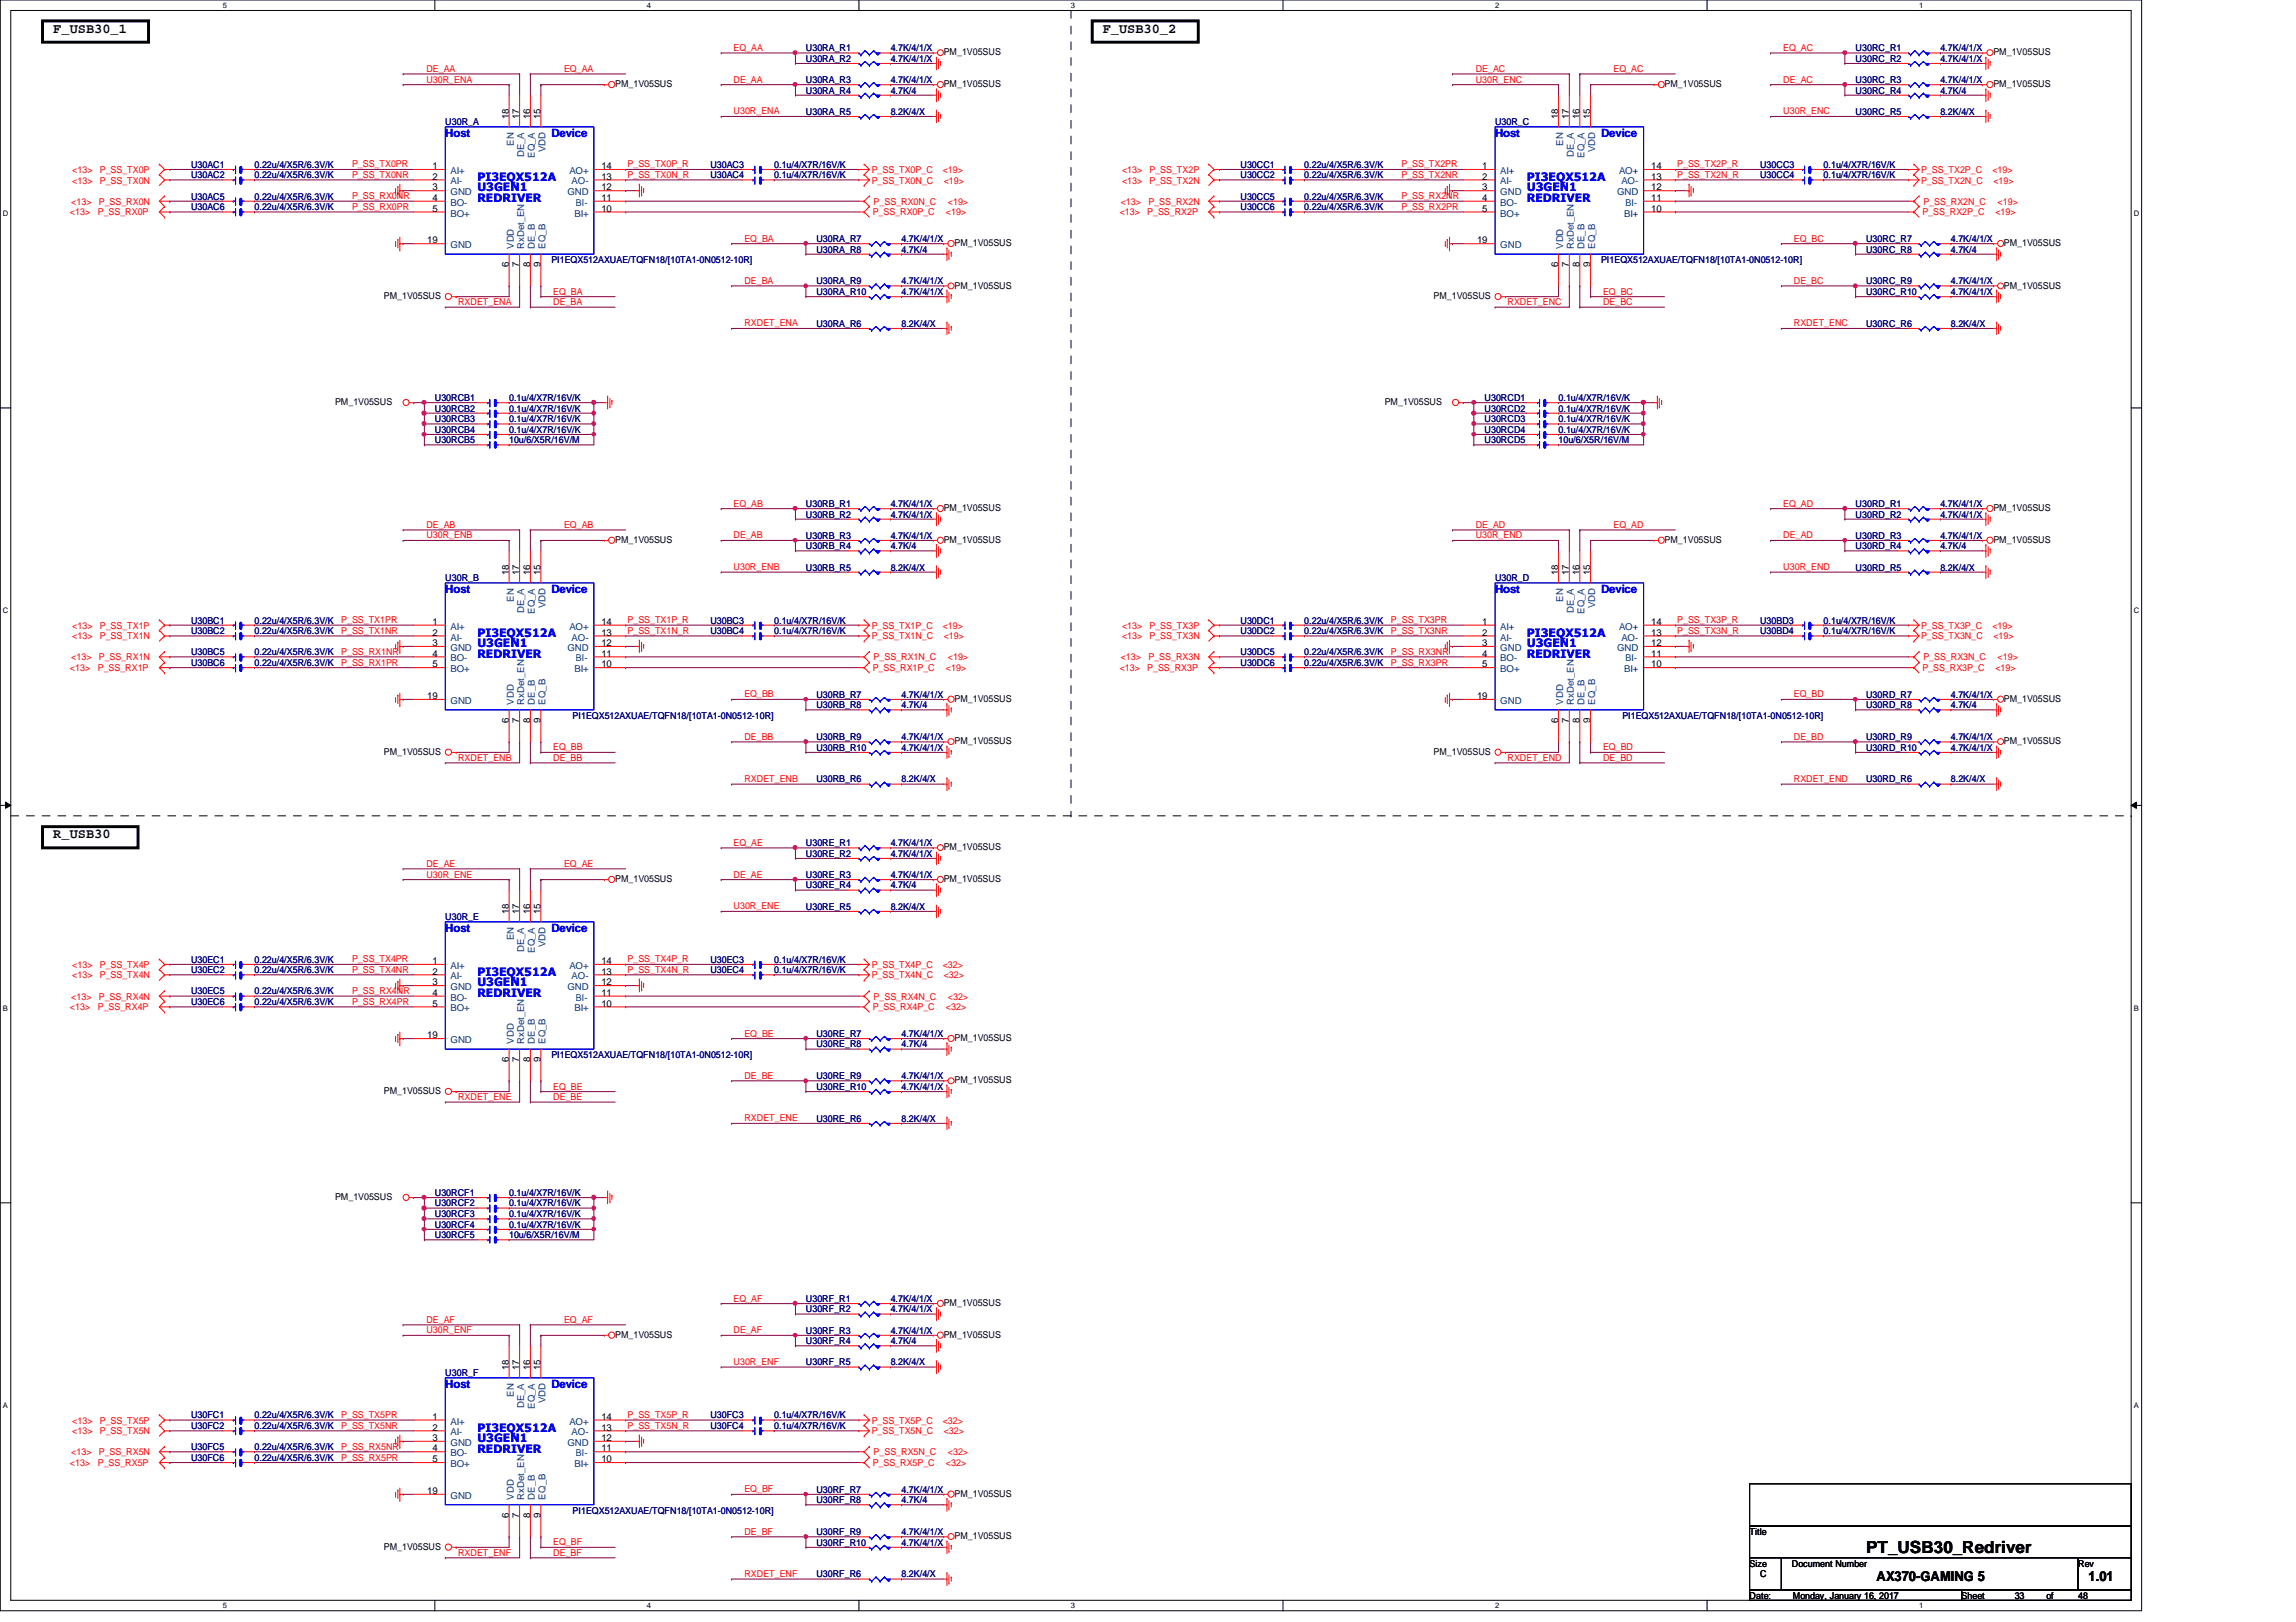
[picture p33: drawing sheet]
<svg xmlns="http://www.w3.org/2000/svg" width="297mm" height="210mm" viewBox="0 0 297 210" stroke-linecap="round" stroke-linejoin="round" font-family="sans-serif">
<defs><g id="words">
<text font-size="2.2" x="241.4" y="200.9">PT_USB30_Redriver</text>
<g font-size="1.8">
<text x="6.9" y="4.2">F_USB30_1</text>
<text x="142.7" y="4.2">F_USB30_2</text>
<text x="6.9" y="108.5">R_USB30</text>
<text x="242.8" y="204.6">AX370-GAMING 5</text>
<text x="270.2" y="204.6">1.01</text>
</g>
<g font-size="1.5" fill="#00f">
<text x="57.6" y="17.8">Host</text>
<text x="71.3" y="17.8">Device</text>
<text x="193.4" y="17.8">Host</text>
<text x="207.1" y="17.8">Device</text>
<text x="61.8" y="23.4">PI3EQX512A</text>
<text x="197.5" y="23.4">PI3EQX512A</text>
<text x="61.8" y="24.8">U3GEN1</text>
<text x="61.8" y="26.2">REDRIVER</text>
<text x="197.5" y="24.8">U3GEN1</text>
<text x="197.5" y="26.2">REDRIVER</text>
<text x="57.6" y="76.8">Host</text>
<text x="71.3" y="76.8">Device</text>
<text x="193.4" y="76.8">Host</text>
<text x="207.1" y="76.8">Device</text>
<text x="61.8" y="82.4">PI3EQX512A</text>
<text x="61.8" y="83.8">U3GEN1</text>
<text x="197.5" y="82.4">PI3EQX512A</text>
<text x="197.5" y="83.8">U3GEN1</text>
<text x="61.8" y="85.1">REDRIVER</text>
<text x="197.5" y="85.1">REDRIVER</text>
<text x="57.6" y="120.6">Host</text>
<text x="71.3" y="120.6">Device</text>
<text x="61.8" y="126.3">PI3EQX512A</text>
<text x="61.8" y="127.6">U3GEN1</text>
<text x="61.8" y="129">REDRIVER</text>
<text x="57.6" y="179.7">Host</text>
<text x="71.3" y="179.7">Device</text>
<text x="61.8" y="185.3">PI3EQX512A</text>
<text x="61.8" y="186.6">U3GEN1</text>
<text x="61.8" y="188">REDRIVER</text>
</g>
<g font-size="1.2" fill="#f00">
<text x="55.2" y="9.3">DE_AA</text>
<text x="55.2" y="10.7">U30R_ENA</text>
<text x="73" y="9.3">EQ_AA</text>
<text x="94.9" y="6.6">EQ_AA</text>
<text x="94.9" y="10.7">DE_AA</text>
<text x="190.9" y="9.3">DE_AC</text>
<text x="190.9" y="10.7">U30R_ENC</text>
<text x="208.7" y="9.3">EQ_AC</text>
<text x="230.7" y="6.6">EQ_AC</text>
<text x="230.7" y="10.7">DE_AC</text>
<text x="94.9" y="14.8">U30R_ENA</text>
<text x="230.7" y="14.8">U30R_ENC</text>
<text x="9.4" y="23.7">&lt;13&gt;</text>
<text x="9.4" y="22.4">&lt;13&gt;</text>
<text x="12.9" y="23.7">P_SS_TX0N</text>
<text x="12.9" y="22.4">P_SS_TX0P</text>
<text x="45.5" y="23">P_SS_TX0NR</text>
<text x="45.5" y="21.7">P_SS_TX0PR</text>
<text x="81.2" y="23">P_SS_TX0N_R</text>
<text x="81.2" y="21.7">P_SS_TX0P_R</text>
<text x="112.8" y="22.4">P_SS_TX0P_C</text>
<text x="112.8" y="23.7">P_SS_TX0N_C</text>
<text x="122" y="22.4">&lt;19&gt;</text>
<text x="122.1" y="23.7">&lt;19&gt;</text>
<text x="145.2" y="23.7">&lt;13&gt;</text>
<text x="145.2" y="22.4">&lt;13&gt;</text>
<text x="148.7" y="23.7">P_SS_TX2N</text>
<text x="148.7" y="22.4">P_SS_TX2P</text>
<text x="181.3" y="23">P_SS_TX2NR</text>
<text x="181.3" y="21.7">P_SS_TX2PR</text>
<text x="217" y="23">P_SS_TX2N_R</text>
<text x="217" y="21.7">P_SS_TX2P_R</text>
<text x="248.5" y="22.4">P_SS_TX2P_C</text>
<text x="248.5" y="23.7">P_SS_TX2N_C</text>
<text x="257.8" y="22.4">&lt;19&gt;</text>
<text x="257.9" y="23.7">&lt;19&gt;</text>
<text x="9.1" y="27.9">&lt;13&gt;</text>
<text x="9.2" y="26.5">&lt;13&gt;</text>
<text x="12.7" y="27.9">P_SS_RX0P</text>
<text x="12.8" y="26.5">P_SS_RX0N</text>
<text x="45.5" y="25.8">P_SS_RX0NR</text>
<text x="45.5" y="27.2">P_SS_RX0PR</text>
<text x="112.9" y="27.9">P_SS_RX0P_C</text>
<text x="113" y="26.5">P_SS_RX0N_C</text>
<text x="122.4" y="27.9">&lt;19&gt;</text>
<text x="122.6" y="26.5">&lt;19&gt;</text>
<text x="144.9" y="27.9">&lt;13&gt;</text>
<text x="145" y="26.5">&lt;13&gt;</text>
<text x="148.4" y="27.9">P_SS_RX2P</text>
<text x="148.6" y="26.5">P_SS_RX2N</text>
<text x="181.3" y="25.8">P_SS_RX2NR</text>
<text x="181.3" y="27.2">P_SS_RX2PR</text>
<text x="248.7" y="27.9">P_SS_RX2P_C</text>
<text x="248.8" y="26.5">P_SS_RX2N_C</text>
<text x="258.1" y="27.9">&lt;19&gt;</text>
<text x="258.4" y="26.5">&lt;19&gt;</text>
<text x="96.3" y="31.3">EQ_BA</text>
<text x="232.1" y="31.3">EQ_BC</text>
<text x="59.3" y="39.5">RXDET_ENA</text>
<text x="71.6" y="38.1">EQ_BA</text>
<text x="71.6" y="39.5">DE_BA</text>
<text x="96.3" y="36.7">DE_BA</text>
<text x="195" y="39.5">RXDET_ENC</text>
<text x="207.4" y="38.1">EQ_BC</text>
<text x="207.4" y="39.5">DE_BC</text>
<text x="232.1" y="36.7">DE_BC</text>
<text x="96.3" y="42.2">RXDET_ENA</text>
<text x="232.1" y="42.2">RXDET_ENC</text>
<text x="94.9" y="65.6">EQ_AB</text>
<text x="230.7" y="65.6">EQ_AD</text>
<text x="55.2" y="69.7">U30R_ENB</text>
<text x="55.2" y="68.3">DE_AB</text>
<text x="73" y="68.3">EQ_AB</text>
<text x="94.9" y="69.7">DE_AB</text>
<text x="190.9" y="69.7">U30R_END</text>
<text x="190.9" y="68.3">DE_AD</text>
<text x="208.7" y="68.3">EQ_AD</text>
<text x="230.7" y="69.7">DE_AD</text>
<text x="94.9" y="73.8">U30R_ENB</text>
<text x="230.7" y="73.8">U30R_END</text>
<text x="9.4" y="81.4">&lt;13&gt;</text>
<text x="9.4" y="82.7">&lt;13&gt;</text>
<text x="12.9" y="81.4">P_SS_TX1P</text>
<text x="12.9" y="82.7">P_SS_TX1N</text>
<text x="44.2" y="82">P_SS_TX1NR</text>
<text x="44.2" y="80.6">P_SS_TX1PR</text>
<text x="81.2" y="82">P_SS_TX1N_R</text>
<text x="81.2" y="80.6">P_SS_TX1P_R</text>
<text x="112.8" y="81.4">P_SS_TX1P_C</text>
<text x="112.8" y="82.7">P_SS_TX1N_C</text>
<text x="122" y="81.4">&lt;19&gt;</text>
<text x="122.1" y="82.7">&lt;19&gt;</text>
<text x="145.2" y="81.4">&lt;13&gt;</text>
<text x="145.2" y="82.7">&lt;13&gt;</text>
<text x="148.7" y="81.4">P_SS_TX3P</text>
<text x="148.7" y="82.7">P_SS_TX3N</text>
<text x="180" y="82">P_SS_TX3NR</text>
<text x="180" y="80.6">P_SS_TX3PR</text>
<text x="217" y="82">P_SS_TX3N_R</text>
<text x="217" y="80.6">P_SS_TX3P_R</text>
<text x="248.5" y="81.4">P_SS_TX3P_C</text>
<text x="248.5" y="82.7">P_SS_TX3N_C</text>
<text x="257.8" y="81.4">&lt;19&gt;</text>
<text x="257.9" y="82.7">&lt;19&gt;</text>
<text x="9.1" y="86.9">&lt;13&gt;</text>
<text x="9.2" y="85.5">&lt;13&gt;</text>
<text x="12.7" y="86.9">P_SS_RX1P</text>
<text x="12.8" y="85.5">P_SS_RX1N</text>
<text x="44.2" y="84.8">P_SS_RX1NR</text>
<text x="44.2" y="86.1">P_SS_RX1PR</text>
<text x="112.9" y="86.9">P_SS_RX1P_C</text>
<text x="113" y="85.5">P_SS_RX1N_C</text>
<text x="122.4" y="86.9">&lt;19&gt;</text>
<text x="122.6" y="85.5">&lt;19&gt;</text>
<text x="144.9" y="86.9">&lt;13&gt;</text>
<text x="145" y="85.5">&lt;13&gt;</text>
<text x="148.4" y="86.9">P_SS_RX3P</text>
<text x="148.6" y="85.5">P_SS_RX3N</text>
<text x="180" y="84.8">P_SS_RX3NR</text>
<text x="180" y="86.1">P_SS_RX3PR</text>
<text x="248.7" y="86.9">P_SS_RX3P_C</text>
<text x="248.8" y="85.5">P_SS_RX3N_C</text>
<text x="258.1" y="86.9">&lt;19&gt;</text>
<text x="258.4" y="85.5">&lt;19&gt;</text>
<text x="96.3" y="90.3">EQ_BB</text>
<text x="96.3" y="95.8">DE_BB</text>
<text x="232.1" y="90.3">EQ_BD</text>
<text x="232.1" y="95.8">DE_BD</text>
<text x="59.3" y="98.5">RXDET_ENB</text>
<text x="71.6" y="97.1">EQ_BB</text>
<text x="71.6" y="98.5">DE_BB</text>
<text x="96.3" y="101.2">RXDET_ENB</text>
<text x="195" y="98.5">RXDET_END</text>
<text x="207.4" y="97.1">EQ_BD</text>
<text x="207.4" y="98.5">DE_BD</text>
<text x="232.1" y="101.2">RXDET_END</text>
<text x="55.2" y="112.2">DE_AE</text>
<text x="55.2" y="113.6">U30R_ENE</text>
<text x="73" y="112.2">EQ_AE</text>
<text x="94.9" y="109.5">EQ_AE</text>
<text x="94.9" y="113.6">DE_AE</text>
<text x="94.9" y="117.7">U30R_ENE</text>
<text x="9.4" y="125.3">&lt;13&gt;</text>
<text x="12.9" y="125.3">P_SS_TX4P</text>
<text x="45.5" y="125.9">P_SS_TX4NR</text>
<text x="45.5" y="124.5">P_SS_TX4PR</text>
<text x="81.2" y="125.9">P_SS_TX4N_R</text>
<text x="81.2" y="124.5">P_SS_TX4P_R</text>
<text x="112.8" y="125.3">P_SS_TX4P_C</text>
<text x="122" y="125.3">&lt;32&gt;</text>
<text x="9.1" y="130.7">&lt;13&gt;</text>
<text x="9.2" y="129.4">&lt;13&gt;</text>
<text x="9.4" y="126.6">&lt;13&gt;</text>
<text x="12.7" y="130.7">P_SS_RX4P</text>
<text x="12.8" y="129.4">P_SS_RX4N</text>
<text x="12.9" y="126.6">P_SS_TX4N</text>
<text x="45.5" y="128.7">P_SS_RX4NR</text>
<text x="45.5" y="130">P_SS_RX4PR</text>
<text x="112.8" y="126.6">P_SS_TX4N_C</text>
<text x="112.9" y="130.7">P_SS_RX4P_C</text>
<text x="113" y="129.4">P_SS_RX4N_C</text>
<text x="122.1" y="126.6">&lt;32&gt;</text>
<text x="122.4" y="130.7">&lt;32&gt;</text>
<text x="122.6" y="129.4">&lt;32&gt;</text>
<text x="96.3" y="134.2">EQ_BE</text>
<text x="59.3" y="142.4">RXDET_ENE</text>
<text x="71.6" y="141">EQ_BE</text>
<text x="71.6" y="142.4">DE_BE</text>
<text x="96.3" y="139.6">DE_BE</text>
<text x="96.3" y="145.1">RXDET_ENE</text>
<text x="55.2" y="172.6">U30R_ENF</text>
<text x="55.2" y="171.2">DE_AF</text>
<text x="73" y="171.2">EQ_AF</text>
<text x="94.9" y="168.4">EQ_AF</text>
<text x="94.9" y="172.6">DE_AF</text>
<text x="94.9" y="176.7">U30R_ENF</text>
<text x="9.4" y="184.2">&lt;13&gt;</text>
<text x="9.4" y="185.6">&lt;13&gt;</text>
<text x="12.9" y="184.2">P_SS_TX5P</text>
<text x="12.9" y="185.6">P_SS_TX5N</text>
<text x="44.2" y="184.9">P_SS_TX5NR</text>
<text x="44.2" y="183.5">P_SS_TX5PR</text>
<text x="81.2" y="184.9">P_SS_TX5N_R</text>
<text x="81.2" y="183.5">P_SS_TX5P_R</text>
<text x="112.8" y="184.2">P_SS_TX5P_C</text>
<text x="112.8" y="185.6">P_SS_TX5N_C</text>
<text x="122" y="184.2">&lt;32&gt;</text>
<text x="122.1" y="185.6">&lt;32&gt;</text>
<text x="9.1" y="189.7">&lt;13&gt;</text>
<text x="9.2" y="188.3">&lt;13&gt;</text>
<text x="12.7" y="189.7">P_SS_RX5P</text>
<text x="12.8" y="188.3">P_SS_RX5N</text>
<text x="44.2" y="187.6">P_SS_RX5NR</text>
<text x="44.2" y="189">P_SS_RX5PR</text>
<text x="112.9" y="189.7">P_SS_RX5P_C</text>
<text x="113" y="188.3">P_SS_RX5N_C</text>
<text x="122.4" y="189.7">&lt;32&gt;</text>
<text x="122.6" y="188.3">&lt;32&gt;</text>
<text x="96.3" y="193.1">EQ_BF</text>
<text x="59.3" y="201.3">RXDET_ENF</text>
<text x="71.6" y="200">EQ_BF</text>
<text x="71.6" y="201.3">DE_BF</text>
<text x="96.3" y="198.6">DE_BF</text>
<text x="96.3" y="204.1">RXDET_ENF</text>
</g>
<g font-size="1.2">
<text x="79.6" y="11.3">PM_1V05SUS</text>
<text x="122.1" y="7.2">PM_1V05SUS</text>
<text x="122.1" y="11.3">PM_1V05SUS</text>
<text x="215.3" y="11.3">PM_1V05SUS</text>
<text x="257.9" y="7.2">PM_1V05SUS</text>
<text x="257.9" y="11.3">PM_1V05SUS</text>
<text x="65.8" y="15.5" transform="rotate(-90 65.8 15.5)">18</text>
<text x="67.2" y="15.5" transform="rotate(-90 67.2 15.5)">17</text>
<text x="68.6" y="15.5" transform="rotate(-90 68.6 15.5)">16</text>
<text x="69.9" y="15.5" transform="rotate(-90 69.9 15.5)">15</text>
<text x="201.6" y="15.5" transform="rotate(-90 201.6 15.5)">18</text>
<text x="203" y="15.5" transform="rotate(-90 203 15.5)">17</text>
<text x="204.3" y="15.5" transform="rotate(-90 204.3 15.5)">16</text>
<text x="205.7" y="15.5" transform="rotate(-90 205.7 15.5)">15</text>
<text x="56" y="21.9">1</text>
<text x="56" y="23.2">2</text>
<text x="77.8" y="23.2">13</text>
<text x="77.8" y="21.9">14</text>
<text x="191.8" y="21.9">1</text>
<text x="191.8" y="23.2">2</text>
<text x="213.6" y="23.2">13</text>
<text x="213.6" y="21.9">14</text>
<text x="56" y="24.6">3</text>
<text x="56" y="26">4</text>
<text x="56" y="27.4">5</text>
<text x="77.8" y="27.4">10</text>
<text x="77.8" y="26">11</text>
<text x="77.8" y="24.6">12</text>
<text x="191.8" y="24.6">3</text>
<text x="191.8" y="26">4</text>
<text x="191.8" y="27.4">5</text>
<text x="213.6" y="27.4">10</text>
<text x="213.6" y="26">11</text>
<text x="213.6" y="24.6">12</text>
<text x="55.3" y="31.5">19</text>
<text x="65.8" y="34.5" transform="rotate(-90 65.8 34.5)">6</text>
<text x="67.2" y="34.5" transform="rotate(-90 67.2 34.5)">7</text>
<text x="68.6" y="34.5" transform="rotate(-90 68.6 34.5)">8</text>
<text x="69.9" y="34.5" transform="rotate(-90 69.9 34.5)">9</text>
<text x="123.5" y="31.8">PM_1V05SUS</text>
<text x="191.1" y="31.5">19</text>
<text x="201.6" y="34.5" transform="rotate(-90 201.6 34.5)">6</text>
<text x="203" y="34.5" transform="rotate(-90 203 34.5)">7</text>
<text x="204.3" y="34.5" transform="rotate(-90 204.3 34.5)">8</text>
<text x="205.7" y="34.5" transform="rotate(-90 205.7 34.5)">9</text>
<text x="259.2" y="31.8">PM_1V05SUS</text>
<text x="49.7" y="38.7">PM_1V05SUS</text>
<text x="123.5" y="37.3">PM_1V05SUS</text>
<text x="185.5" y="38.7">PM_1V05SUS</text>
<text x="259.2" y="37.3">PM_1V05SUS</text>
<text x="43.3" y="52.4">PM_1V05SUS</text>
<text x="179.2" y="52.4">PM_1V05SUS</text>
<text x="79.6" y="70.3">PM_1V05SUS</text>
<text x="122.1" y="66.1">PM_1V05SUS</text>
<text x="122.1" y="70.3">PM_1V05SUS</text>
<text x="215.3" y="70.3">PM_1V05SUS</text>
<text x="257.9" y="66.1">PM_1V05SUS</text>
<text x="257.9" y="70.3">PM_1V05SUS</text>
<text x="65.8" y="74.5" transform="rotate(-90 65.8 74.5)">18</text>
<text x="67.2" y="74.5" transform="rotate(-90 67.2 74.5)">17</text>
<text x="68.6" y="74.5" transform="rotate(-90 68.6 74.5)">16</text>
<text x="69.9" y="74.5" transform="rotate(-90 69.9 74.5)">15</text>
<text x="201.6" y="74.5" transform="rotate(-90 201.6 74.5)">18</text>
<text x="203" y="74.5" transform="rotate(-90 203 74.5)">17</text>
<text x="204.3" y="74.5" transform="rotate(-90 204.3 74.5)">16</text>
<text x="205.7" y="74.5" transform="rotate(-90 205.7 74.5)">15</text>
<text x="56" y="80.9">1</text>
<text x="56" y="82.3">2</text>
<text x="56" y="83.6">3</text>
<text x="77.8" y="83.6">12</text>
<text x="77.8" y="82.3">13</text>
<text x="77.8" y="80.9">14</text>
<text x="191.8" y="80.9">1</text>
<text x="191.8" y="82.3">2</text>
<text x="191.8" y="83.6">3</text>
<text x="213.6" y="83.6">12</text>
<text x="213.6" y="82.3">13</text>
<text x="213.6" y="80.9">14</text>
<text x="56" y="85">4</text>
<text x="56" y="86.4">5</text>
<text x="77.8" y="86.4">10</text>
<text x="77.8" y="85">11</text>
<text x="191.8" y="85">4</text>
<text x="191.8" y="86.4">5</text>
<text x="213.6" y="86.4">10</text>
<text x="213.6" y="85">11</text>
<text x="55.3" y="90.5">19</text>
<text x="65.8" y="93.5" transform="rotate(-90 65.8 93.5)">6</text>
<text x="67.2" y="93.5" transform="rotate(-90 67.2 93.5)">7</text>
<text x="68.6" y="93.5" transform="rotate(-90 68.6 93.5)">8</text>
<text x="69.9" y="93.5" transform="rotate(-90 69.9 93.5)">9</text>
<text x="123.5" y="90.8">PM_1V05SUS</text>
<text x="191.1" y="90.5">19</text>
<text x="201.6" y="93.5" transform="rotate(-90 201.6 93.5)">6</text>
<text x="203" y="93.5" transform="rotate(-90 203 93.5)">7</text>
<text x="204.3" y="93.5" transform="rotate(-90 204.3 93.5)">8</text>
<text x="205.7" y="93.5" transform="rotate(-90 205.7 93.5)">9</text>
<text x="259.2" y="90.8">PM_1V05SUS</text>
<text x="49.7" y="97.7">PM_1V05SUS</text>
<text x="123.5" y="96.3">PM_1V05SUS</text>
<text x="185.5" y="97.7">PM_1V05SUS</text>
<text x="259.2" y="96.3">PM_1V05SUS</text>
<text x="122.1" y="110">PM_1V05SUS</text>
<text x="65.8" y="118.3" transform="rotate(-90 65.8 118.3)">18</text>
<text x="67.2" y="118.3" transform="rotate(-90 67.2 118.3)">17</text>
<text x="68.6" y="118.3" transform="rotate(-90 68.6 118.3)">16</text>
<text x="69.9" y="118.3" transform="rotate(-90 69.9 118.3)">15</text>
<text x="79.6" y="114.1">PM_1V05SUS</text>
<text x="122.1" y="114.1">PM_1V05SUS</text>
<text x="56" y="124.8">1</text>
<text x="77.8" y="124.8">14</text>
<text x="56" y="126.1">2</text>
<text x="56" y="127.5">3</text>
<text x="56" y="128.9">4</text>
<text x="56" y="130.3">5</text>
<text x="77.8" y="130.3">10</text>
<text x="77.8" y="128.9">11</text>
<text x="77.8" y="127.5">12</text>
<text x="77.8" y="126.1">13</text>
<text x="55.3" y="134.4">19</text>
<text x="65.8" y="137.4" transform="rotate(-90 65.8 137.4)">6</text>
<text x="67.2" y="137.4" transform="rotate(-90 67.2 137.4)">7</text>
<text x="68.6" y="137.4" transform="rotate(-90 68.6 137.4)">8</text>
<text x="69.9" y="137.4" transform="rotate(-90 69.9 137.4)">9</text>
<text x="123.5" y="134.7">PM_1V05SUS</text>
<text x="49.7" y="141.6">PM_1V05SUS</text>
<text x="123.5" y="140.2">PM_1V05SUS</text>
<text x="43.3" y="155.3">PM_1V05SUS</text>
<text x="79.6" y="173.1">PM_1V05SUS</text>
<text x="122.1" y="169">PM_1V05SUS</text>
<text x="122.1" y="173.1">PM_1V05SUS</text>
<text x="65.8" y="177.3" transform="rotate(-90 65.8 177.3)">18</text>
<text x="67.2" y="177.3" transform="rotate(-90 67.2 177.3)">17</text>
<text x="68.6" y="177.3" transform="rotate(-90 68.6 177.3)">16</text>
<text x="69.9" y="177.3" transform="rotate(-90 69.9 177.3)">15</text>
<text x="56" y="183.7">1</text>
<text x="56" y="185.1">2</text>
<text x="77.8" y="185.1">13</text>
<text x="77.8" y="183.7">14</text>
<text x="56" y="186.5">3</text>
<text x="56" y="187.8">4</text>
<text x="56" y="189.2">5</text>
<text x="77.8" y="189.2">10</text>
<text x="77.8" y="187.8">11</text>
<text x="77.8" y="186.5">12</text>
<text x="55.3" y="193.3">19</text>
<text x="65.8" y="196.4" transform="rotate(-90 65.8 196.4)">6</text>
<text x="67.2" y="196.4" transform="rotate(-90 67.2 196.4)">7</text>
<text x="68.6" y="196.4" transform="rotate(-90 68.6 196.4)">8</text>
<text x="69.9" y="196.4" transform="rotate(-90 69.9 196.4)">9</text>
<text x="123.5" y="193.7">PM_1V05SUS</text>
<text x="49.7" y="200.6">PM_1V05SUS</text>
<text x="123.5" y="199.2">PM_1V05SUS</text>
<text x="226.4" y="198.6">Title</text>
<text x="226.4" y="202.7">Size</text>
<text x="231.8" y="202.7">Document Number</text>
<text x="268.9" y="202.7">Rev</text>
<text x="226.4" y="206.9">Date:</text>
<text x="227.7" y="204.1">C</text>
<text x="231.9" y="206.9">Monday, January 16, 2017</text>
<text x="253.8" y="206.9">Sheet</text>
<text x="260.6" y="206.9">33</text>
<text x="264.7" y="206.9">of</text>
<text x="268.9" y="206.9">48</text>
</g>
<g font-size="1.2" fill="#000080">
<text x="104.3" y="8">U30RA_R2</text>
<text x="104.3" y="6.6">U30RA_R1</text>
<text x="104.3" y="10.7">U30RA_R3</text>
<text x="115.2" y="8">4.7K/4/1/X</text>
<text x="115.2" y="6.6">4.7K/4/1/X</text>
<text x="115.2" y="10.7">4.7K/4/1/X</text>
<text x="240.1" y="10.7">U30RC_R3</text>
<text x="240.1" y="8">U30RC_R2</text>
<text x="240.1" y="6.6">U30RC_R1</text>
<text x="251" y="10.7">4.7K/4/1/X</text>
<text x="251" y="8">4.7K/4/1/X</text>
<text x="251" y="6.6">4.7K/4/1/X</text>
<text x="57.6" y="16.2">U30R_A</text>
<text x="104.3" y="14.9">U30RA_R5</text>
<text x="104.3" y="12.1">U30RA_R4</text>
<text x="115.2" y="14.9">8.2K/4/X</text>
<text x="115.2" y="12.1">4.7K/4</text>
<text x="193.4" y="16.2">U30R_C</text>
<text x="240.1" y="12.1">U30RC_R4</text>
<text x="240.1" y="14.9">U30RC_R5</text>
<text x="251" y="12.1">4.7K/4</text>
<text x="251" y="14.9">8.2K/4/X</text>
<text x="24.7" y="21.7">U30AC1</text>
<text x="24.7" y="23.1">U30AC2</text>
<text x="32.9" y="21.7">0.22u/4/X5R/6.3V/K</text>
<text x="32.9" y="23.1">0.22u/4/X5R/6.3V/K</text>
<text x="91.9" y="23.1">U30AC4</text>
<text x="91.9" y="21.7">U30AC3</text>
<text x="100.2" y="23.1">0.1u/4/X7R/16V/K</text>
<text x="100.2" y="21.7">0.1u/4/X7R/16V/K</text>
<text x="160.5" y="21.7">U30CC1</text>
<text x="160.5" y="23.1">U30CC2</text>
<text x="168.7" y="21.7">0.22u/4/X5R/6.3V/K</text>
<text x="168.7" y="23.1">0.22u/4/X5R/6.3V/K</text>
<text x="227.7" y="21.7">U30CC3</text>
<text x="227.7" y="23.1">U30CC4</text>
<text x="235.9" y="21.7">0.1u/4/X7R/16V/K</text>
<text x="235.9" y="23.1">0.1u/4/X7R/16V/K</text>
<text x="24.7" y="27.2">U30AC6</text>
<text x="24.7" y="25.8">U30AC5</text>
<text x="32.9" y="27.2">0.22u/4/X5R/6.3V/K</text>
<text x="32.9" y="25.8">0.22u/4/X5R/6.3V/K</text>
<text x="160.5" y="27.2">U30CC6</text>
<text x="160.5" y="25.8">U30CC5</text>
<text x="168.7" y="27.2">0.22u/4/X5R/6.3V/K</text>
<text x="168.7" y="25.8">0.22u/4/X5R/6.3V/K</text>
<text x="71.3" y="34">PI1EQX512AXUAE/TQFN18/[10TA1-0N0512-10R]</text>
<text x="105.6" y="32.7">U30RA_R8</text>
<text x="105.6" y="31.3">U30RA_R7</text>
<text x="116.6" y="32.7">4.7K/4</text>
<text x="116.6" y="31.3">4.7K/4/1/X</text>
<text x="207.1" y="34">PI1EQX512AXUAE/TQFN18/[10TA1-0N0512-10R]</text>
<text x="241.4" y="31.3">U30RC_R7</text>
<text x="241.4" y="32.7">U30RC_R8</text>
<text x="252.4" y="31.3">4.7K/4/1/X</text>
<text x="252.4" y="32.7">4.7K/4</text>
<text x="105.6" y="36.8">U30RA_R9</text>
<text x="105.6" y="38.1">U30RA_R10</text>
<text x="116.6" y="36.8">4.7K/4/1/X</text>
<text x="116.6" y="38.1">4.7K/4/1/X</text>
<text x="241.4" y="36.8">U30RC_R9</text>
<text x="241.4" y="38.1">U30RC_R10</text>
<text x="252.4" y="36.8">4.7K/4/1/X</text>
<text x="252.4" y="38.1">4.7K/4/1/X</text>
<text x="105.6" y="42.3">U30RA_R6</text>
<text x="116.6" y="42.3">8.2K/4/X</text>
<text x="241.4" y="42.3">U30RC_R6</text>
<text x="252.4" y="42.3">8.2K/4/X</text>
<text x="56.3" y="51.9">U30RCB1</text>
<text x="56.3" y="53.3">U30RCB2</text>
<text x="65.9" y="51.9">0.1u/4/X7R/16V/K</text>
<text x="65.9" y="53.3">0.1u/4/X7R/16V/K</text>
<text x="192.1" y="53.3">U30RCD2</text>
<text x="192.1" y="51.9">U30RCD1</text>
<text x="201.6" y="53.3">0.1u/4/X7R/16V/K</text>
<text x="201.6" y="51.9">0.1u/4/X7R/16V/K</text>
<text x="56.3" y="57.4">U30RCB5</text>
<text x="56.3" y="54.6">U30RCB3</text>
<text x="56.3" y="56">U30RCB4</text>
<text x="65.9" y="57.4">10u/6/X5R/16V/M</text>
<text x="65.9" y="54.6">0.1u/4/X7R/16V/K</text>
<text x="65.9" y="56">0.1u/4/X7R/16V/K</text>
<text x="192.1" y="57.4">U30RCD5</text>
<text x="192.1" y="54.6">U30RCD3</text>
<text x="192.1" y="56">U30RCD4</text>
<text x="201.6" y="57.4">10u/6/X5R/16V/M</text>
<text x="201.6" y="54.6">0.1u/4/X7R/16V/K</text>
<text x="201.6" y="56">0.1u/4/X7R/16V/K</text>
<text x="104.3" y="65.6">U30RB_R1</text>
<text x="115.2" y="65.6">4.7K/4/1/X</text>
<text x="240.1" y="65.6">U30RD_R1</text>
<text x="251" y="65.6">4.7K/4/1/X</text>
<text x="104.3" y="67">U30RB_R2</text>
<text x="104.3" y="71.1">U30RB_R4</text>
<text x="104.3" y="69.7">U30RB_R3</text>
<text x="115.2" y="67">4.7K/4/1/X</text>
<text x="115.2" y="71.1">4.7K/4</text>
<text x="115.2" y="69.7">4.7K/4/1/X</text>
<text x="240.1" y="69.7">U30RD_R3</text>
<text x="240.1" y="67">U30RD_R2</text>
<text x="240.1" y="71.1">U30RD_R4</text>
<text x="251" y="69.7">4.7K/4/1/X</text>
<text x="251" y="67">4.7K/4/1/X</text>
<text x="251" y="71.1">4.7K/4</text>
<text x="57.6" y="75.2">U30R_B</text>
<text x="104.3" y="73.8">U30RB_R5</text>
<text x="115.2" y="73.8">8.2K/4/X</text>
<text x="193.4" y="75.2">U30R_D</text>
<text x="240.1" y="73.8">U30RD_R5</text>
<text x="251" y="73.8">8.2K/4/X</text>
<text x="24.7" y="80.7">U30BC1</text>
<text x="24.7" y="82">U30BC2</text>
<text x="32.9" y="80.7">0.22u/4/X5R/6.3V/K</text>
<text x="32.9" y="82">0.22u/4/X5R/6.3V/K</text>
<text x="91.9" y="82">U30BC4</text>
<text x="91.9" y="80.7">U30BC3</text>
<text x="100.2" y="82">0.1u/4/X7R/16V/K</text>
<text x="100.2" y="80.7">0.1u/4/X7R/16V/K</text>
<text x="160.5" y="80.7">U30DC1</text>
<text x="160.5" y="82">U30DC2</text>
<text x="168.7" y="80.7">0.22u/4/X5R/6.3V/K</text>
<text x="168.7" y="82">0.22u/4/X5R/6.3V/K</text>
<text x="227.7" y="82">U30BD4</text>
<text x="227.7" y="80.7">U30BD3</text>
<text x="235.9" y="82">0.1u/4/X7R/16V/K</text>
<text x="235.9" y="80.7">0.1u/4/X7R/16V/K</text>
<text x="24.7" y="84.8">U30BC5</text>
<text x="24.7" y="86.1">U30BC6</text>
<text x="32.9" y="84.8">0.22u/4/X5R/6.3V/K</text>
<text x="32.9" y="86.1">0.22u/4/X5R/6.3V/K</text>
<text x="160.5" y="84.8">U30DC5</text>
<text x="160.5" y="86.1">U30DC6</text>
<text x="168.7" y="84.8">0.22u/4/X5R/6.3V/K</text>
<text x="168.7" y="86.1">0.22u/4/X5R/6.3V/K</text>
<text x="74.1" y="93">PI1EQX512AXUAE/TQFN18/[10TA1-0N0512-10R]</text>
<text x="105.6" y="95.8">U30RB_R9</text>
<text x="105.6" y="90.3">U30RB_R7</text>
<text x="105.6" y="91.7">U30RB_R8</text>
<text x="116.6" y="95.8">4.7K/4/1/X</text>
<text x="116.6" y="90.3">4.7K/4/1/X</text>
<text x="116.6" y="91.7">4.7K/4</text>
<text x="209.9" y="93">PI1EQX512AXUAE/TQFN18/[10TA1-0N0512-10R]</text>
<text x="241.4" y="90.3">U30RD_R7</text>
<text x="241.4" y="91.7">U30RD_R8</text>
<text x="241.4" y="95.8">U30RD_R9</text>
<text x="252.4" y="90.3">4.7K/4/1/X</text>
<text x="252.4" y="91.7">4.7K/4</text>
<text x="252.4" y="95.8">4.7K/4/1/X</text>
<text x="105.6" y="97.2">U30RB_R10</text>
<text x="105.6" y="101.3">U30RB_R6</text>
<text x="116.6" y="97.2">4.7K/4/1/X</text>
<text x="116.6" y="101.3">8.2K/4/X</text>
<text x="241.4" y="97.2">U30RD_R10</text>
<text x="241.4" y="101.3">U30RD_R6</text>
<text x="252.4" y="97.2">4.7K/4/1/X</text>
<text x="252.4" y="101.3">8.2K/4/X</text>
<text x="104.3" y="113.6">U30RE_R3</text>
<text x="104.3" y="110.9">U30RE_R2</text>
<text x="104.3" y="109.5">U30RE_R1</text>
<text x="115.2" y="113.6">4.7K/4/1/X</text>
<text x="115.2" y="110.9">4.7K/4/1/X</text>
<text x="115.2" y="109.5">4.7K/4/1/X</text>
<text x="57.6" y="119.1">U30R_E</text>
<text x="104.3" y="115">U30RE_R4</text>
<text x="104.3" y="117.7">U30RE_R5</text>
<text x="115.2" y="115">4.7K/4</text>
<text x="115.2" y="117.7">8.2K/4/X</text>
<text x="24.7" y="125.9">U30EC2</text>
<text x="24.7" y="124.6">U30EC1</text>
<text x="32.9" y="125.9">0.22u/4/X5R/6.3V/K</text>
<text x="32.9" y="124.6">0.22u/4/X5R/6.3V/K</text>
<text x="91.9" y="124.6">U30EC3</text>
<text x="91.9" y="125.9">U30EC4</text>
<text x="100.2" y="124.6">0.1u/4/X7R/16V/K</text>
<text x="100.2" y="125.9">0.1u/4/X7R/16V/K</text>
<text x="24.7" y="128.7">U30EC5</text>
<text x="24.7" y="130">U30EC6</text>
<text x="32.9" y="128.7">0.22u/4/X5R/6.3V/K</text>
<text x="32.9" y="130">0.22u/4/X5R/6.3V/K</text>
<text x="71.3" y="136.9">PI1EQX512AXUAE/TQFN18/[10TA1-0N0512-10R]</text>
<text x="105.6" y="134.2">U30RE_R7</text>
<text x="105.6" y="135.6">U30RE_R8</text>
<text x="116.6" y="134.2">4.7K/4/1/X</text>
<text x="116.6" y="135.6">4.7K/4</text>
<text x="105.6" y="139.7">U30RE_R9</text>
<text x="105.6" y="141">U30RE_R10</text>
<text x="116.6" y="139.7">4.7K/4/1/X</text>
<text x="116.6" y="141">4.7K/4/1/X</text>
<text x="105.6" y="145.2">U30RE_R6</text>
<text x="116.6" y="145.2">8.2K/4/X</text>
<text x="56.3" y="154.7">U30RCF1</text>
<text x="65.9" y="154.7">0.1u/4/X7R/16V/K</text>
<text x="56.3" y="156.1">U30RCF2</text>
<text x="56.3" y="160.2">U30RCF5</text>
<text x="56.3" y="157.5">U30RCF3</text>
<text x="56.3" y="158.9">U30RCF4</text>
<text x="65.9" y="156.1">0.1u/4/X7R/16V/K</text>
<text x="65.9" y="160.2">10u/6/X5R/16V/M</text>
<text x="65.9" y="157.5">0.1u/4/X7R/16V/K</text>
<text x="65.9" y="158.9">0.1u/4/X7R/16V/K</text>
<text x="104.3" y="169.8">U30RF_R2</text>
<text x="104.3" y="168.4">U30RF_R1</text>
<text x="104.3" y="173.9">U30RF_R4</text>
<text x="104.3" y="172.6">U30RF_R3</text>
<text x="115.2" y="169.8">4.7K/4/1/X</text>
<text x="115.2" y="168.4">4.7K/4/1/X</text>
<text x="115.2" y="173.9">4.7K/4</text>
<text x="115.2" y="172.6">4.7K/4/1/X</text>
<text x="57.6" y="178.1">U30R_F</text>
<text x="104.3" y="176.7">U30RF_R5</text>
<text x="115.2" y="176.7">8.2K/4/X</text>
<text x="24.7" y="183.6">U30FC1</text>
<text x="24.7" y="184.9">U30FC2</text>
<text x="32.9" y="183.6">0.22u/4/X5R/6.3V/K</text>
<text x="32.9" y="184.9">0.22u/4/X5R/6.3V/K</text>
<text x="91.9" y="184.9">U30FC4</text>
<text x="91.9" y="183.6">U30FC3</text>
<text x="100.2" y="184.9">0.1u/4/X7R/16V/K</text>
<text x="100.2" y="183.6">0.1u/4/X7R/16V/K</text>
<text x="24.7" y="187.7">U30FC5</text>
<text x="24.7" y="189">U30FC6</text>
<text x="32.9" y="187.7">0.22u/4/X5R/6.3V/K</text>
<text x="32.9" y="189">0.22u/4/X5R/6.3V/K</text>
<text x="74.1" y="195.9">PI1EQX512AXUAE/TQFN18/[10TA1-0N0512-10R]</text>
<text x="105.6" y="194.5">U30RF_R8</text>
<text x="105.6" y="193.2">U30RF_R7</text>
<text x="116.6" y="194.5">4.7K/4</text>
<text x="116.6" y="193.2">4.7K/4/1/X</text>
<text x="105.6" y="200">U30RF_R10</text>
<text x="105.6" y="198.6">U30RF_R9</text>
<text x="116.6" y="200">4.7K/4/1/X</text>
<text x="116.6" y="198.6">4.7K/4/1/X</text>
<text x="105.6" y="204.1">U30RF_R6</text>
<text x="116.6" y="204.1">8.2K/4/X</text>
</g>
<g font-size="1.2" fill="#004080">
<text x="58.3" y="22.5">AI+</text>
<text x="58.3" y="23.9">AI-</text>
<text x="66.5" y="18.8" transform="rotate(-90 66.5 18.8)">EN</text>
<text x="67.8" y="20.4" transform="rotate(-90 67.8 20.4)">DE_A</text>
<text x="69.2" y="20.4" transform="rotate(-90 69.2 20.4)">EQ_A</text>
<text x="70.6" y="19.7" transform="rotate(-90 70.6 19.7)">VDD</text>
<text x="73.7" y="22.5">AO+</text>
<text x="74" y="23.9">AO-</text>
<text x="194.1" y="22.5">AI+</text>
<text x="194.1" y="23.9">AI-</text>
<text x="202.2" y="18.8" transform="rotate(-90 202.2 18.8)">EN</text>
<text x="203.6" y="20.4" transform="rotate(-90 203.6 20.4)">DE_A</text>
<text x="205" y="20.4" transform="rotate(-90 205 20.4)">EQ_A</text>
<text x="206.4" y="19.7" transform="rotate(-90 206.4 19.7)">VDD</text>
<text x="209.5" y="22.5">AO+</text>
<text x="209.8" y="23.9">AO-</text>
<text x="58.3" y="25.3">GND</text>
<text x="58.3" y="26.6">BO-</text>
<text x="58.3" y="28">BO+</text>
<text x="73.4" y="25.3">GND</text>
<text x="74.3" y="28">BI+</text>
<text x="74.5" y="26.6">BI-</text>
<text x="194.1" y="25.3">GND</text>
<text x="194.1" y="26.6">BO-</text>
<text x="194.1" y="28">BO+</text>
<text x="209.2" y="25.3">GND</text>
<text x="210.1" y="28">BI+</text>
<text x="210.3" y="26.6">BI-</text>
<text x="58.3" y="32.1">GND</text>
<text x="66.5" y="32.2" transform="rotate(-90 66.5 32.2)">VDD</text>
<text x="67.8" y="32.2" transform="rotate(-90 67.8 32.2)">RxDet_EN</text>
<text x="69.2" y="32.2" transform="rotate(-90 69.2 32.2)">DE_B</text>
<text x="70.6" y="32.2" transform="rotate(-90 70.6 32.2)">EQ_B</text>
<text x="194.1" y="32.1">GND</text>
<text x="202.2" y="32.2" transform="rotate(-90 202.2 32.2)">VDD</text>
<text x="203.6" y="32.2" transform="rotate(-90 203.6 32.2)">RxDet_EN</text>
<text x="205" y="32.2" transform="rotate(-90 205 32.2)">DE_B</text>
<text x="206.4" y="32.2" transform="rotate(-90 206.4 32.2)">EQ_B</text>
<text x="66.5" y="77.9" transform="rotate(-90 66.5 77.9)">EN</text>
<text x="202.2" y="77.9" transform="rotate(-90 202.2 77.9)">EN</text>
<text x="58.3" y="81.5">AI+</text>
<text x="58.3" y="82.9">AI-</text>
<text x="67.8" y="79.4" transform="rotate(-90 67.8 79.4)">DE_A</text>
<text x="69.2" y="79.5" transform="rotate(-90 69.2 79.5)">EQ_A</text>
<text x="70.6" y="78.7" transform="rotate(-90 70.6 78.7)">VDD</text>
<text x="73.7" y="81.5">AO+</text>
<text x="74" y="82.9">AO-</text>
<text x="194.1" y="81.5">AI+</text>
<text x="194.1" y="82.9">AI-</text>
<text x="203.6" y="79.4" transform="rotate(-90 203.6 79.4)">DE_A</text>
<text x="205" y="79.5" transform="rotate(-90 205 79.5)">EQ_A</text>
<text x="206.4" y="78.7" transform="rotate(-90 206.4 78.7)">VDD</text>
<text x="209.5" y="81.5">AO+</text>
<text x="209.8" y="82.9">AO-</text>
<text x="58.3" y="84.2">GND</text>
<text x="58.3" y="85.6">BO-</text>
<text x="58.3" y="87">BO+</text>
<text x="73.4" y="84.2">GND</text>
<text x="74.3" y="87">BI+</text>
<text x="74.5" y="85.6">BI-</text>
<text x="194.1" y="84.2">GND</text>
<text x="194.1" y="85.6">BO-</text>
<text x="194.1" y="87">BO+</text>
<text x="209.2" y="84.2">GND</text>
<text x="210.1" y="87">BI+</text>
<text x="210.3" y="85.6">BI-</text>
<text x="58.3" y="91.1">GND</text>
<text x="66.5" y="91.2" transform="rotate(-90 66.5 91.2)">VDD</text>
<text x="67.8" y="91.2" transform="rotate(-90 67.8 91.2)">RxDet_EN</text>
<text x="69.2" y="91.2" transform="rotate(-90 69.2 91.2)">DE_B</text>
<text x="70.6" y="91.2" transform="rotate(-90 70.6 91.2)">EQ_B</text>
<text x="194.1" y="91.1">GND</text>
<text x="202.2" y="91.2" transform="rotate(-90 202.2 91.2)">VDD</text>
<text x="203.6" y="91.2" transform="rotate(-90 203.6 91.2)">RxDet_EN</text>
<text x="205" y="91.2" transform="rotate(-90 205 91.2)">DE_B</text>
<text x="206.4" y="91.2" transform="rotate(-90 206.4 91.2)">EQ_B</text>
<text x="58.3" y="125.4">AI+</text>
<text x="66.5" y="121.7" transform="rotate(-90 66.5 121.7)">EN</text>
<text x="67.8" y="123.2" transform="rotate(-90 67.8 123.2)">DE_A</text>
<text x="69.2" y="123.3" transform="rotate(-90 69.2 123.3)">EQ_A</text>
<text x="70.6" y="122.6" transform="rotate(-90 70.6 122.6)">VDD</text>
<text x="73.7" y="125.4">AO+</text>
<text x="58.3" y="126.7">AI-</text>
<text x="58.3" y="128.1">GND</text>
<text x="58.3" y="129.5">BO-</text>
<text x="58.3" y="130.9">BO+</text>
<text x="73.4" y="128.1">GND</text>
<text x="74" y="126.7">AO-</text>
<text x="74.3" y="130.9">BI+</text>
<text x="74.5" y="129.5">BI-</text>
<text x="58.3" y="135">GND</text>
<text x="66.5" y="135.1" transform="rotate(-90 66.5 135.1)">VDD</text>
<text x="67.8" y="135.1" transform="rotate(-90 67.8 135.1)">RxDet_EN</text>
<text x="69.2" y="135.1" transform="rotate(-90 69.2 135.1)">DE_B</text>
<text x="70.6" y="135.1" transform="rotate(-90 70.6 135.1)">EQ_B</text>
<text x="58.3" y="184.4">AI+</text>
<text x="58.3" y="185.8">AI-</text>
<text x="66.5" y="180.7" transform="rotate(-90 66.5 180.7)">EN</text>
<text x="67.8" y="182.2" transform="rotate(-90 67.8 182.2)">DE_A</text>
<text x="69.2" y="182.3" transform="rotate(-90 69.2 182.3)">EQ_A</text>
<text x="70.6" y="181.6" transform="rotate(-90 70.6 181.6)">VDD</text>
<text x="73.7" y="184.4">AO+</text>
<text x="74" y="185.8">AO-</text>
<text x="58.3" y="187.1">GND</text>
<text x="58.3" y="188.5">BO-</text>
<text x="58.3" y="189.9">BO+</text>
<text x="73.4" y="187.1">GND</text>
<text x="74.3" y="189.9">BI+</text>
<text x="74.5" y="188.5">BI-</text>
<text x="58.3" y="194">GND</text>
<text x="66.5" y="194.1" transform="rotate(-90 66.5 194.1)">VDD</text>
<text x="67.8" y="194.1" transform="rotate(-90 67.8 194.1)">RxDet_EN</text>
<text x="69.2" y="194.1" transform="rotate(-90 69.2 194.1)">DE_B</text>
<text x="70.6" y="194.1" transform="rotate(-90 70.6 194.1)">EQ_B</text>
</g>
<g font-size="1">
<text x="28.8" y="1">5</text>
<text x="83.7" y="1">4</text>
<text x="138.6" y="1">3</text>
<text x="193.4" y="1">2</text>
<text x="248.3" y="1">1</text>
<text x=".4" y="27.9">D</text>
<text x="276.1" y="27.9">D</text>
<text x=".4" y="79.4">C</text>
<text x="276.1" y="79.4">C</text>
<text x=".4" y="130.8">B</text>
<text x="276.1" y="130.8">B</text>
<text x=".4" y="182.2">A</text>
<text x="276.1" y="182.2">A</text>
<text x="28.8" y="208.1">5</text>
<text x="83.7" y="208.1">4</text>
<text x="138.6" y="208.1">3</text>
<text x="193.4" y="208.1">2</text>
<text x="248.3" y="208.1">1</text>
</g>
</g></defs>
<path d="M0 0h277.1v208.4h-277.1zM1.4 1.4h274.3v205.7h-274.3z" fill="none" stroke="#000" stroke-width=".13"/>
<g fill="#fff">
<path d="M28.8 .1h.6v1.1h-.6z"/>
<path d="M28.8 207.2h.6v1.1h-.6z"/>
</g>
<path d="M56.3 0v1.4M56.3 207.1v1.3" fill="none" stroke="#000" stroke-width=".13"/>
<g fill="#fff">
<path d="M83.7 .1h.5v1.1h-.5z"/>
<path d="M83.7 207.2h.5v1.1h-.5z"/>
</g>
<path d="M111.1 0v1.4M111.1 207.1v1.3" fill="none" stroke="#000" stroke-width=".13"/>
<g fill="#fff">
<path d="M138.6 .1h.5v1.1h-.5z"/>
<path d="M138.6 207.2h.5v1.1h-.5z"/>
</g>
<path d="M166 0v1.4M166 207.1v1.3" fill="none" stroke="#000" stroke-width=".13"/>
<g fill="#fff">
<path d="M193.4 .1h.6v1.1h-.6z"/>
<path d="M193.4 207.2h.6v1.1h-.6z"/>
</g>
<path d="M220.8 0v1.4M220.8 207.1v1.3" fill="none" stroke="#000" stroke-width=".13"/>
<g fill="#fff">
<path d="M248.3 .1h.5v1.1h-.5z"/>
<path d="M248.3 207.2h.5v1.1h-.5z"/>
<path d="M.4 27.1h.7v1.1h-.7z"/>
<path d="M276.1 27.1h.7v1.1h-.7z"/>
<path d="M.4 78.5h.7v1.1h-.7z"/>
<path d="M276.1 78.5h.7v1.1h-.7z"/>
</g>
<path d="M0 52.8h1.4M275.7 52.8h1.4" fill="none" stroke="#000" stroke-width=".13"/>
<g fill="#fff">
<path d="M.4 129.9h.6v1.1h-.6z"/>
<path d="M276.1 129.9h.6v1.1h-.6z"/>
</g>
<path d="M0 104.2h1.4M.7 103.8l.7 .4-.7 .4zM275.7 104.2l.7-.4v.8zM275.7 104.2h1.4" fill="none" stroke="#000" stroke-width=".13"/>
<path d="M.7 103.8l.7 .4-.7 .4zM275.7 104.2l.7-.4v.8z" fill="#000"/>
<g fill="#fff">
<path d="M.4 181.4h.6v1.1h-.6z"/>
<path d="M276.1 181.4h.6v1.1h-.6z"/>
</g>
<path d="M0 155.7h1.4M275.7 155.7h1.4" fill="none" stroke="#000" stroke-width=".13"/>
<path d="M76.8 157.7h.1M76.8 157.7v1.4" fill="none" stroke="#800040" stroke-width=".13"/>
<path d="M76.6 157.5l.2-.1 .2 .2v.3h-.2h-.2z" fill-rule="evenodd" fill="#f0f"/>
<path d="M76.6 157.5l.2-.1 .2 .2v.3h-.2h-.2z" fill="none" stroke="#f0f" stroke-width=".13"/>
<path d="M54.9 159.1h.1M54.9 159.1v1.3M76.8 155h.1M76.8 155h1.4M54.9 160.4h.1M54.9 160.4h6.9" fill="none" stroke="#800040" stroke-width=".13"/>
<path d="M76.6 154.7h.2l.2 .1v.3l-.2 .1-.2-.1z" fill-rule="evenodd" fill="#f0f"/>
<path d="M76.6 154.7h.2l.2 .1v.3l-.2 .1-.2-.1z" fill="none" stroke="#f0f" stroke-width=".13"/>
<path d="M65.9 156.3h.1M65.9 156.3h10.9M76.8 159.1h.1M76.8 159.1v1.3h-10.9M65.9 160.4h.1" fill="none" stroke="#800040" stroke-width=".13"/>
<path d="M76.6 156.1h.2l.2 .1v.3l-.2 .1-.2-.1z" fill-rule="evenodd" fill="#f0f"/>
<path d="M76.6 156.1h.2l.2 .1v.3l-.2 .1-.2-.1z" fill="none" stroke="#f0f" stroke-width=".13"/>
<path d="M54.9 155h.1M54.9 155v1.3" fill="none" stroke="#800040" stroke-width=".13"/>
<circle cx="54.9" cy="156.3" r=".26" fill="#f0f"/>
<circle cx="54.9" cy="156.3" r=".26" fill="none" stroke="#f0f" stroke-width=".13"/>
<circle cx="54.9" cy="154.9" r=".26" fill="#f0f"/>
<circle cx="54.9" cy="154.9" r=".26" fill="none" stroke="#f0f" stroke-width=".13"/>
<path d="M53.5 155h.1M53.5 155h8.3M54.9 155h.1M54.9 157.7h.1M54.9 159.1h.1M54.9 157.7h6.9M54.9 159.1h6.9M54.9 157.7v1.4" fill="none" stroke="#800040" stroke-width=".13"/>
<circle cx="54.9" cy="159.1" r=".25" fill="#f0f"/>
<circle cx="54.9" cy="159.1" r=".25" fill="none" stroke="#f0f" stroke-width=".13"/>
<circle cx="54.9" cy="157.7" r=".26" fill="#f0f"/>
<circle cx="54.9" cy="157.7" r=".26" fill="none" stroke="#f0f" stroke-width=".13"/>
<path d="M65.9 157.7h.1M65.9 159.1h.1M65.9 157.7h10.9M65.9 159.1h10.9" fill="none" stroke="#800040" stroke-width=".13"/>
<path d="M76.6 158.9h.4v.1v.2l-.2 .1-.2-.1z" fill-rule="evenodd" fill="#f0f"/>
<path d="M76.6 158.9h.4v.1v.2l-.2 .1-.2-.1z" fill="none" stroke="#f0f" stroke-width=".13"/>
<path d="M76.8 155h.1M76.8 155v1.3" fill="none" stroke="#800040" stroke-width=".13"/>
<path d="M76.6 154.7h.2l.2 .1v.3l-.2 .1-.2-.1z" fill-rule="evenodd" fill="#f0f"/>
<path d="M76.6 154.7h.2l.2 .1v.3l-.2 .1-.2-.1z" fill="none" stroke="#f0f" stroke-width=".13"/>
<path d="M54.9 156.3h.1M54.9 156.3h6.9M54.9 156.3v1.4M65.9 155h.1M65.9 155h10.9M76.8 156.3h.1M76.8 156.3v1.4" fill="none" stroke="#800040" stroke-width=".13"/>
<circle cx="54.9" cy="156.3" r=".26" fill="#f0f"/>
<circle cx="54.9" cy="156.3" r=".26" fill="none" stroke="#f0f" stroke-width=".13"/>
<path d="M104.3 135.8h.1M104.3 134.4h.1M104.3 135.8h6.8M104.3 134.4v1.4M104.3 134.4h6.8M116.6 135.8h.1M116.6 134.4h.1M116.6 135.8h5.5M116.6 134.4h5.5" fill="none" stroke="#800040" stroke-width=".13"/>
<path d="M104.1 134.2l.1-.1 .2 .1v.3l-.2 .1-.1-.1z" fill-rule="evenodd" fill="#f0f"/>
<path d="M104.1 134.2l.1-.1 .2 .1v.3l-.2 .1-.1-.1z" fill="none" stroke="#f0f" stroke-width=".13"/>
<g fill="none" stroke="#800040" stroke-width=".13">
<path d="M67.2 112.4h.1M67.2 112.4v2.8M70 113.8h.1M70 113.8h8.2M102.9 111.1h.1M102.9 109.7h.1M102.9 111.1h6.9M102.9 109.7v1.4M102.9 109.7h6.9M115.2 111.1h.1M115.2 109.7h.1M115.2 111.1h5.5"/>
<path d="M115.2 109.7h5.5M32.9 126.2h.1M32.9 126.2h20.6M67.2 139.9h.1M67.2 139.9v2.7h-9.6M80.9 128.9h.1M80.9 130.3h.1M80.9 128.9h30.2M80.9 130.3h30.2M94.7 134.4h.1M94.7 134.4h9.6M100.2 126.2h.1"/>
<path d="M100.2 124.8h.1M100.2 126.2h10.9M100.2 124.8h10.9M57.6 142.6h.1"/>
</g>
<circle cx="102.9" cy="109.7" r=".26" fill="#f0f"/>
<circle cx="102.9" cy="109.7" r=".26" fill="none" stroke="#f0f" stroke-width=".13"/>
<path d="M93.3 109.7h.1M93.3 109.7h9.6M104.3 139.9h.1M104.3 139.9v1.4M104.3 139.9h6.8M116.6 139.9h.1M116.6 139.9h5.5M104.3 141.3h.1M104.3 141.3h6.8M116.6 141.3h.1M116.6 141.3h5.5" fill="none" stroke="#800040" stroke-width=".13"/>
<path d="M104.1 139.7l.1-.1 .2 .1v.3l-.2 .1-.1-.1z" fill-rule="evenodd" fill="#f0f"/>
<path d="M104.1 139.7l.1-.1 .2 .1v.3l-.2 .1-.1-.1z" fill="none" stroke="#f0f" stroke-width=".13"/>
<g fill="none" stroke="#800040" stroke-width=".13">
<path d="M52.2 112.4h.1M52.2 113.8h.1M52.2 112.4h15M52.2 113.8h13.7M68.6 112.4h.1M68.6 112.4v2.8M68.6 112.4h12.3M70 113.8h.1M70 113.8v1.4M93.3 117.9h.1M93.3 113.8h.1M93.3 113.8h16.5"/>
<path d="M93.3 117.9h16.5M102.9 115.2h.1M102.9 113.8h.1M102.9 115.2h6.9M102.9 113.8v1.4M115.2 117.9h.1M115.2 115.2h.1M115.2 113.8h.1M115.2 113.8h5.5M115.2 117.9h5.5M115.2 115.2h5.5M32.9 128.9h.1"/>
<path d="M32.9 130.3h.1M32.9 128.9h20.6M32.9 130.3h20.6M52.2 134.4h.1M52.2 134.4h1.3M70 139.9h.1M70 139.9v1.4M80.9 126.2h.1M80.9 127.6h.1M80.9 126.2h15.2M80.9 127.6h1.4M94.7 139.9h.1"/>
<path d="M94.7 139.9h9.6M68.6 142.6h.1M68.6 142.6h11M70 141.3h.1M70 141.3h9.6"/>
</g>
<circle cx="102.9" cy="113.8" r=".26" fill="#f0f"/>
<circle cx="102.9" cy="113.8" r=".26" fill="none" stroke="#f0f" stroke-width=".13"/>
<path d="M32.9 124.8h.1M32.9 124.8h20.6M68.6 139.9h.1M68.6 139.9v2.7M80.9 124.8h.1M80.9 124.8h15.2M104.3 193.4h.1M104.3 193.4h6.8M116.6 193.4h.1M116.6 193.4h5.5" fill="none" stroke="#800040" stroke-width=".13"/>
<path d="M104.1 193.2h.3l.1 .1-.1 .2-.2 .1-.1-.1z" fill-rule="evenodd" fill="#f0f"/>
<path d="M104.1 193.2h.3l.1 .1-.1 .2-.2 .1-.1-.1z" fill="none" stroke="#f0f" stroke-width=".13"/>
<g fill="none" stroke="#800040" stroke-width=".13">
<path d="M22 128.9h.1M22 130.3h.1M22 126.2h.1M22 128.9h6.8M22 130.3h6.8M22 126.2h6.8M67.2 171.4h.1M67.2 171.4v2.8M70 172.8h.1M70 172.8h8.2M102.9 168.7h.1M102.9 168.7h6.9"/>
<path d="M115.2 170.1h.1M115.2 168.7h.1M115.2 170.1h5.5M115.2 168.7h5.5M32.9 185.2h.1M32.9 185.2h20.6M67.2 198.9h.1M67.2 198.9v2.7h-9.6M80.9 187.9h.1M80.9 189.3h.1M80.9 187.9h30.2M80.9 189.3h30.2"/>
<path d="M94.7 193.4h.1M94.7 193.4h9.6M100.2 183.8h.1M100.2 185.2h.1M100.2 183.8h10.9M100.2 185.2h10.9M104.3 194.7h.1M104.3 193.4h.1M104.3 194.7h6.8M104.3 193.4v1.3M116.6 194.7h.1M116.6 194.7h5.5"/>
<path d="M57.6 201.6h.1"/>
</g>
<circle cx="102.9" cy="168.7" r=".26" fill="#f0f"/>
<circle cx="102.9" cy="168.7" r=".26" fill="none" stroke="#f0f" stroke-width=".13"/>
<g fill="none" stroke="#800040" stroke-width=".13">
<path d="M65.9 113.8h.1M65.9 113.8v1.4M22 124.8h.1M22 124.8h6.8M52.2 127.6h.1M52.2 127.6h1.3M70 172.8h.1M70 172.8v1.4M93.3 168.7h.1M93.3 168.7h9.6M102.9 170.1h.1M102.9 168.7h.1"/>
<path d="M102.9 170.1h6.9M102.9 168.7v1.4M94.7 198.9h.1M94.7 198.9h16.4M104.3 198.9h.1M104.3 198.9v1.3M116.6 198.9h.1M116.6 198.9h5.5M70 200.2h.1M70 200.2h9.6M104.3 200.2h.1M104.3 200.2h6.8"/>
<path d="M116.6 200.2h.1M116.6 200.2h5.5"/>
</g>
<path d="M104.1 198.6h.1l.2 .1v.3l-.2 .1-.1-.1z" fill-rule="evenodd" fill="#f0f"/>
<path d="M104.1 198.6h.1l.2 .1v.3l-.2 .1-.1-.1z" fill="none" stroke="#f0f" stroke-width=".13"/>
<g fill="none" stroke="#800040" stroke-width=".13">
<path d="M52.2 172.8h.1M52.2 171.4h.1M52.2 172.8h13.7M52.2 171.4h15M68.6 171.4h.1M68.6 171.4v2.8M68.6 171.4h12.3M93.3 176.9h.1M93.3 176.9h16.5M102.9 172.8h.1M102.9 172.8h6.9M115.2 176.9h.1"/>
<path d="M115.2 176.9h5.5M32.9 187.9h.1M32.9 189.3h.1M32.9 187.9h20.6M32.9 189.3h20.6M52.2 193.4h.1M52.2 193.4h1.3M70 198.9h.1M70 198.9v1.3M80.9 186.5h.1M80.9 185.2h.1M80.9 186.5h1.4"/>
<path d="M80.9 185.2h15.2M68.6 201.6h.1M68.6 201.6h11"/>
</g>
<circle cx="102.9" cy="172.8" r=".25" fill="#f0f"/>
<circle cx="102.9" cy="172.8" r=".25" fill="none" stroke="#f0f" stroke-width=".13"/>
<g fill="none" stroke="#800040" stroke-width=".13">
<path d="M76.8 54.9h.1M76.8 54.9v1.3M65.9 139.9h.1M65.9 139.9v1.4h-6.9M59 141.3h.1M94.7 145.4h.1M94.7 145.4h16.4M116.6 145.4h.1M116.6 145.4h5.5M65.9 172.8h.1M65.9 172.8v1.4M93.3 172.8h.1"/>
<path d="M93.3 172.8h9.6M102.9 174.2h.1M102.9 172.8h.1M102.9 174.2h6.9M102.9 172.8v1.4M115.2 174.2h.1M115.2 172.8h.1M115.2 172.8h5.5M115.2 174.2h5.5M22 183.8h.1M22 185.2h.1M22 183.8h6.8"/>
<path d="M22 185.2h6.8M32.9 183.8h.1M32.9 183.8h20.6M52.2 186.5h.1M52.2 186.5h1.3M65.9 198.9h.1M65.9 198.9v1.3h-6.9M68.6 198.9h.1M68.6 198.9v2.7M80.9 183.8h.1M80.9 183.8h15.2M59 200.2h.1"/>
<path d="M94.7 204.3h.1M94.7 204.3h16.4M116.6 204.3h.1M116.6 204.3h5.5"/>
</g>
<path d="M76.6 54.6h.2l.2 .1v.3l-.2 .1-.2-.1z" fill-rule="evenodd" fill="#f0f"/>
<path d="M76.6 54.6h.2l.2 .1v.3l-.2 .1-.2-.1z" fill="none" stroke="#f0f" stroke-width=".13"/>
<path d="M54.9 57.6h.1M54.9 56.2h.1M54.9 57.6h6.9M54.9 56.2v1.4M76.8 52.1h.1M76.8 52.1h1.4" fill="none" stroke="#800040" stroke-width=".13"/>
<path d="M76.6 51.9l.2-.1 .2 .1v.3l-.2 .1-.2-.1z" fill-rule="evenodd" fill="#f0f"/>
<path d="M76.6 51.9l.2-.1 .2 .1v.3l-.2 .1-.2-.1z" fill="none" stroke="#f0f" stroke-width=".13"/>
<path d="M65.9 57.6h.1M65.9 53.5h.1M65.9 53.5h10.9M76.8 56.2h.1M76.8 56.2v1.4h-10.9" fill="none" stroke="#800040" stroke-width=".13"/>
<path d="M76.6 53.3l.2-.1 .2 .1v.3l-.2 .1-.2-.1z" fill-rule="evenodd" fill="#f0f"/>
<path d="M76.6 53.3l.2-.1 .2 .1v.3l-.2 .1-.2-.1z" fill="none" stroke="#f0f" stroke-width=".13"/>
<path d="M54.9 52.1h.1M54.9 52.1v1.4" fill="none" stroke="#800040" stroke-width=".13"/>
<circle cx="54.9" cy="53.5" r=".26" fill="#f0f"/>
<circle cx="54.9" cy="53.5" r=".26" fill="none" stroke="#f0f" stroke-width=".13"/>
<circle cx="54.9" cy="52.1" r=".26" fill="#f0f"/>
<circle cx="54.9" cy="52.1" r=".26" fill="none" stroke="#f0f" stroke-width=".13"/>
<path d="M53.5 52.1h.1M53.5 52.1h8.3M54.9 52.1h.1M54.9 54.9h.1M54.9 56.2h.1M54.9 54.9h6.9M54.9 56.2h6.9M54.9 54.9v1.3" fill="none" stroke="#800040" stroke-width=".13"/>
<circle cx="54.9" cy="56.2" r=".25" fill="#f0f"/>
<circle cx="54.9" cy="56.2" r=".25" fill="none" stroke="#f0f" stroke-width=".13"/>
<circle cx="54.9" cy="54.8" r=".26" fill="#f0f"/>
<circle cx="54.9" cy="54.8" r=".26" fill="none" stroke="#f0f" stroke-width=".13"/>
<path d="M65.9 54.9h.1M65.9 56.2h.1M65.9 54.9h10.9M65.9 56.2h10.9" fill="none" stroke="#800040" stroke-width=".13"/>
<path d="M76.6 56h.4v.2v.2h-.2h-.2z" fill-rule="evenodd" fill="#f0f"/>
<path d="M76.6 56h.4v.2v.2h-.2h-.2z" fill="none" stroke="#f0f" stroke-width=".13"/>
<path d="M76.8 52.1h.1M76.8 52.1v1.4" fill="none" stroke="#800040" stroke-width=".13"/>
<path d="M76.6 51.9l.2-.1 .2 .1v.3l-.2 .1-.2-.1z" fill-rule="evenodd" fill="#f0f"/>
<path d="M76.6 51.9l.2-.1 .2 .1v.3l-.2 .1-.2-.1z" fill="none" stroke="#f0f" stroke-width=".13"/>
<path d="M54.9 53.5h.1M54.9 53.5h6.9M54.9 53.5v1.4M65.9 52.1h.1M65.9 52.1h10.9M76.8 53.5h.1M76.8 53.5v1.4" fill="none" stroke="#800040" stroke-width=".13"/>
<circle cx="54.9" cy="53.5" r=".26" fill="#f0f"/>
<circle cx="54.9" cy="53.5" r=".26" fill="none" stroke="#f0f" stroke-width=".13"/>
<path d="M104.3 32.9h.1M104.3 31.5h.1M104.3 32.9h6.8M104.3 31.5v1.4M104.3 31.5h6.8M116.6 32.9h.1M116.6 31.5h.1M116.6 32.9h5.5M116.6 31.5h5.5" fill="none" stroke="#800040" stroke-width=".13"/>
<path d="M104.1 31.3l.1-.1 .2 .2v.3h-.2h-.1z" fill-rule="evenodd" fill="#f0f"/>
<path d="M104.1 31.3l.1-.1 .2 .2v.3h-.2h-.1z" fill="none" stroke="#f0f" stroke-width=".13"/>
<g fill="none" stroke="#800040" stroke-width=".13">
<path d="M67.2 9.6h.1M67.2 9.6v2.7M70 11h.1M70 11h8.2M102.9 8.2h.1M102.9 6.9h.1M102.9 8.2h6.9M102.9 6.9v1.3M102.9 6.9h6.9M115.2 8.2h.1M115.2 6.9h.1M115.2 8.2h5.5"/>
<path d="M115.2 6.9h5.5M32.9 23.3h.1M32.9 23.3h20.6M57.6 39.8h.1M67.2 37h.1M67.2 37v2.8h-9.6M80.9 26h.1M80.9 27.4h.1M80.9 26h30.2M80.9 27.4h30.2M94.7 31.5h.1M94.7 31.5h9.6"/>
<path d="M100.2 23.3h.1M100.2 21.9h.1M100.2 23.3h10.9M100.2 21.9h10.9"/>
</g>
<circle cx="102.9" cy="6.8" r=".26" fill="#f0f"/>
<circle cx="102.9" cy="6.8" r=".26" fill="none" stroke="#f0f" stroke-width=".13"/>
<path d="M93.3 6.9h.1M93.3 6.9h9.6M104.3 38.4h.1M104.3 37h.1M104.3 38.4h6.8M104.3 37v1.4M104.3 37h6.8M116.6 38.4h.1M116.6 37h.1M116.6 38.4h5.5M116.6 37h5.5" fill="none" stroke="#800040" stroke-width=".13"/>
<path d="M104.1 36.8l.1-.1 .2 .2v.3l-.2 .1-.1-.1z" fill-rule="evenodd" fill="#f0f"/>
<path d="M104.1 36.8l.1-.1 .2 .2v.3l-.2 .1-.1-.1z" fill="none" stroke="#f0f" stroke-width=".13"/>
<g fill="none" stroke="#800040" stroke-width=".13">
<path d="M52.2 9.6h.1M52.2 11h.1M52.2 9.6h15M52.2 11h13.7M68.6 9.6h.1M68.6 9.6v2.7M68.6 9.6h12.3M70 11h.1M70 11v1.3M93.3 15.1h.1M93.3 11h.1M93.3 11h16.5"/>
<path d="M93.3 15.1h16.5M102.9 12.3h.1M102.9 11h.1M102.9 12.3h6.9M102.9 11v1.3M115.2 15.1h.1M115.2 12.3h.1M115.2 11h.1M115.2 11h5.5M115.2 15.1h5.5M115.2 12.3h5.5M32.9 26h.1"/>
<path d="M32.9 27.4h.1M32.9 26h20.6M32.9 27.4h20.6M52.2 31.5h.1M52.2 31.5h1.3M68.6 39.8h.1M68.6 39.8h11M70 38.4h.1M70 37h.1M70 38.4h9.6M70 37v1.4M80.9 23.3h.1"/>
<path d="M80.9 24.7h.1M80.9 23.3h15.2M80.9 24.7h1.4M94.7 37h.1M94.7 37h9.6"/>
</g>
<circle cx="102.9" cy="10.9" r=".26" fill="#f0f"/>
<circle cx="102.9" cy="10.9" r=".26" fill="none" stroke="#f0f" stroke-width=".13"/>
<path d="M32.9 21.9h.1M32.9 21.9h20.6M68.6 37h.1M68.6 37v2.8M80.9 21.9h.1M80.9 21.9h15.2M104.3 90.5h.1M104.3 90.5h6.8M116.6 90.5h.1M116.6 90.5h5.5" fill="none" stroke="#800040" stroke-width=".13"/>
<path d="M104.1 90.3h.3l.1 .2-.1 .1-.2 .1-.1-.1z" fill-rule="evenodd" fill="#f0f"/>
<path d="M104.1 90.3h.3l.1 .2-.1 .1-.2 .1-.1-.1z" fill="none" stroke="#f0f" stroke-width=".13"/>
<g fill="none" stroke="#800040" stroke-width=".13">
<path d="M22 26h.1M22 27.4h.1M22 23.3h.1M22 26h6.8M22 27.4h6.8M22 23.3h6.8M67.2 68.6h.1M67.2 68.6v2.7M70 69.9h.1M70 69.9h8.2M102.9 65.8h.1M102.9 65.8h6.9"/>
<path d="M115.2 67.2h.1M115.2 65.8h.1M115.2 67.2h5.5M115.2 65.8h5.5M32.9 82.3h.1M32.9 82.3h20.6M57.6 98.7h.1M67.2 96h.1M67.2 96v2.7h-9.6M80.9 85h.1M80.9 86.4h.1M80.9 85h30.2"/>
<path d="M80.9 86.4h30.2M94.7 90.5h.1M94.7 90.5h9.6M100.2 80.9h.1M100.2 82.3h.1M100.2 80.9h10.9M100.2 82.3h10.9M104.3 91.9h.1M104.3 90.5h.1M104.3 91.9h6.8M104.3 90.5v1.4M116.6 91.9h.1"/>
<path d="M116.6 91.9h5.5"/>
</g>
<circle cx="102.9" cy="65.8" r=".26" fill="#f0f"/>
<circle cx="102.9" cy="65.8" r=".26" fill="none" stroke="#f0f" stroke-width=".13"/>
<g fill="none" stroke="#800040" stroke-width=".13">
<path d="M65.9 11h.1M65.9 11v1.3M22 21.9h.1M22 21.9h6.8M52.2 24.7h.1M52.2 24.7h1.3M70 69.9h.1M70 69.9v1.4M93.3 65.8h.1M93.3 65.8h9.6M102.9 67.2h.1M102.9 65.8h.1"/>
<path d="M102.9 67.2h6.9M102.9 65.8v1.4M70 97.4h.1M70 97.4h9.6M94.7 96h.1M94.7 96h16.4M104.3 97.4h.1M104.3 96h.1M104.3 97.4h6.8M104.3 96v1.4M116.6 97.4h.1M116.6 96h.1"/>
<path d="M116.6 96h5.5M116.6 97.4h5.5"/>
</g>
<path d="M104.1 95.8l.1-.1 .2 .1v.3l-.2 .1-.1-.1z" fill-rule="evenodd" fill="#f0f"/>
<path d="M104.1 95.8l.1-.1 .2 .1v.3l-.2 .1-.1-.1z" fill="none" stroke="#f0f" stroke-width=".13"/>
<g fill="none" stroke="#800040" stroke-width=".13">
<path d="M52.2 69.9h.1M52.2 68.6h.1M52.2 69.9h13.7M52.2 68.6h15M68.6 68.6h.1M68.6 68.6v2.7M68.6 68.6h12.3M93.3 74h.1M93.3 74h16.5M102.9 69.9h.1M102.9 69.9h6.9M115.2 74h.1"/>
<path d="M115.2 74h5.5M32.9 85h.1M32.9 86.4h.1M32.9 85h20.6M32.9 86.4h20.6M52.2 90.5h.1M52.2 90.5h1.3M68.6 98.7h.1M68.6 98.7h11M70 96h.1M70 96v1.4M80.9 83.7h.1"/>
<path d="M80.9 82.3h.1M80.9 83.7h1.4M80.9 82.3h15.2"/>
</g>
<circle cx="102.9" cy="69.9" r=".25" fill="#f0f"/>
<circle cx="102.9" cy="69.9" r=".25" fill="none" stroke="#f0f" stroke-width=".13"/>
<g fill="none" stroke="#800040" stroke-width=".13">
<path d="M59 38.4h.1M65.9 37h.1M65.9 37v1.4h-6.9M94.7 42.5h.1M94.7 42.5h16.4M116.6 42.5h.1M116.6 42.5h5.5M212.6 54.9h.1M212.6 54.9v1.3M65.9 69.9h.1M65.9 69.9v1.4M93.3 69.9h.1"/>
<path d="M93.3 69.9h9.6M102.9 71.3h.1M102.9 69.9h.1M102.9 71.3h6.9M102.9 69.9v1.4M115.2 71.3h.1M115.2 69.9h.1M115.2 69.9h5.5M115.2 71.3h5.5M22 80.9h.1M22 85h.1M22 86.4h.1"/>
<path d="M22 82.3h.1M22 80.9h6.8M22 85h6.8M22 86.4h6.8M22 82.3h6.8M32.9 80.9h.1M32.9 80.9h20.6M52.2 83.7h.1M52.2 83.7h1.3M59 97.4h.1M65.9 96h.1M65.9 96v1.4h-6.9"/>
<path d="M68.6 96h.1M68.6 96v2.7M80.9 80.9h.1M80.9 80.9h15.2M94.7 101.5h.1M94.7 101.5h16.4M116.6 101.5h.1M116.6 101.5h5.5"/>
</g>
<circle cx="212.6" cy="54.8" r=".26" fill="#f0f"/>
<circle cx="212.6" cy="54.8" r=".26" fill="none" stroke="#f0f" stroke-width=".13"/>
<path d="M190.7 57.6h.1M190.7 56.2h.1M190.7 57.6h6.8M190.7 56.2v1.4M212.6 52.1h.1M212.6 52.1h1.4" fill="none" stroke="#800040" stroke-width=".13"/>
<circle cx="212.6" cy="52.1" r=".26" fill="#f0f"/>
<circle cx="212.6" cy="52.1" r=".26" fill="none" stroke="#f0f" stroke-width=".13"/>
<path d="M201.6 57.6h.1M201.6 53.5h.1M201.6 53.5h11M212.6 56.2h.1M212.6 56.2v1.4h-11" fill="none" stroke="#800040" stroke-width=".13"/>
<circle cx="212.6" cy="53.5" r=".26" fill="#f0f"/>
<circle cx="212.6" cy="53.5" r=".26" fill="none" stroke="#f0f" stroke-width=".13"/>
<path d="M190.7 52.1h.1M190.7 52.1v1.4" fill="none" stroke="#800040" stroke-width=".13"/>
<circle cx="190.7" cy="53.5" r=".26" fill="#f0f"/>
<circle cx="190.7" cy="53.5" r=".26" fill="none" stroke="#f0f" stroke-width=".13"/>
<circle cx="190.7" cy="52.1" r=".26" fill="#f0f"/>
<circle cx="190.7" cy="52.1" r=".26" fill="none" stroke="#f0f" stroke-width=".13"/>
<path d="M189.3 52.1h.1M189.3 52.1h8.2M190.7 52.1h.1M190.7 54.9h.1M190.7 56.2h.1M190.7 54.9h6.8M190.7 56.2h6.8M190.7 54.9v1.3" fill="none" stroke="#800040" stroke-width=".13"/>
<circle cx="190.7" cy="56.2" r=".25" fill="#f0f"/>
<circle cx="190.7" cy="56.2" r=".25" fill="none" stroke="#f0f" stroke-width=".13"/>
<circle cx="190.7" cy="54.8" r=".26" fill="#f0f"/>
<circle cx="190.7" cy="54.8" r=".26" fill="none" stroke="#f0f" stroke-width=".13"/>
<path d="M201.6 54.9h.1M201.6 56.2h.1M201.6 54.9h11M201.6 56.2h11" fill="none" stroke="#800040" stroke-width=".13"/>
<circle cx="212.6" cy="56.2" r=".25" fill="#f0f"/>
<circle cx="212.6" cy="56.2" r=".25" fill="none" stroke="#f0f" stroke-width=".13"/>
<path d="M212.6 52.1h.1M212.6 52.1v1.4" fill="none" stroke="#800040" stroke-width=".13"/>
<circle cx="212.6" cy="52.1" r=".26" fill="#f0f"/>
<circle cx="212.6" cy="52.1" r=".26" fill="none" stroke="#f0f" stroke-width=".13"/>
<path d="M190.7 53.5h.1M190.7 53.5h6.8M190.7 53.5v1.4M201.6 52.1h.1M201.6 52.1h11M212.6 53.5h.1M212.6 53.5v1.4" fill="none" stroke="#800040" stroke-width=".13"/>
<circle cx="190.7" cy="53.5" r=".26" fill="#f0f"/>
<circle cx="190.7" cy="53.5" r=".26" fill="none" stroke="#f0f" stroke-width=".13"/>
<path d="M240.1 32.9h.1M240.1 31.5h.1M240.1 32.9h6.8M240.1 31.5v1.4M240.1 31.5h6.8M252.4 32.9h.1M252.4 31.5h.1M252.4 32.9h5.5M252.4 31.5h5.5" fill="none" stroke="#800040" stroke-width=".13"/>
<circle cx="240" cy="31.5" r=".26" fill="#f0f"/>
<circle cx="240" cy="31.5" r=".26" fill="none" stroke="#f0f" stroke-width=".13"/>
<g fill="none" stroke="#800040" stroke-width=".13">
<path d="M203 9.6h.1M203 9.6v2.7M205.8 11h.1M205.8 11h8.2M238.7 8.2h.1M238.7 6.9h.1M238.7 8.2h6.8M238.7 6.9v1.3M238.7 6.9h6.8M251 8.2h.1M251 6.9h.1M251 8.2h5.5"/>
<path d="M251 6.9h5.5M168.7 23.3h.1M168.7 23.3h20.6M193.4 39.8h.1M203 37h.1M203 37v2.8h-9.6M216.7 26h.1M216.7 27.4h.1M216.7 26h30.2M216.7 27.4h30.2M230.5 31.5h.1M230.5 31.5h9.6"/>
<path d="M235.9 23.3h.1M235.9 21.9h.1M235.9 23.3h11M235.9 21.9h11"/>
</g>
<circle cx="238.7" cy="6.8" r=".26" fill="#f0f"/>
<circle cx="238.7" cy="6.8" r=".26" fill="none" stroke="#f0f" stroke-width=".13"/>
<path d="M229.1 6.9h.1M229.1 6.9h9.6M240.1 38.4h.1M240.1 37h.1M240.1 38.4h6.8M240.1 37v1.4M240.1 37h6.8M252.4 38.4h.1M252.4 37h.1M252.4 38.4h5.5M252.4 37h5.5" fill="none" stroke="#800040" stroke-width=".13"/>
<circle cx="240" cy="37" r=".26" fill="#f0f"/>
<circle cx="240" cy="37" r=".26" fill="none" stroke="#f0f" stroke-width=".13"/>
<g fill="none" stroke="#800040" stroke-width=".13">
<path d="M187.9 9.6h.1M187.9 11h.1M187.9 9.6h15.1M187.9 11h13.7M204.4 9.6h.1M204.4 9.6v2.7M204.4 9.6h12.3M205.8 11h.1M205.8 11v1.3M229.1 15.1h.1M229.1 11h.1M229.1 11h16.4"/>
<path d="M229.1 15.1h16.4M238.7 12.3h.1M238.7 11h.1M238.7 12.3h6.8M238.7 11v1.3M251 15.1h.1M251 12.3h.1M251 11h.1M251 11h5.5M251 15.1h5.5M251 12.3h5.5M168.7 26h.1"/>
<path d="M168.7 27.4h.1M168.7 26h20.6M168.7 27.4h20.6M187.9 31.5h.1M187.9 31.5h1.4M204.4 39.8h.1M204.4 39.8h10.9M205.8 38.4h.1M205.8 37h.1M205.8 38.4h9.5M205.8 37v1.4M216.7 23.3h.1"/>
<path d="M216.7 24.7h.1M216.7 23.3h15.1M216.7 24.7h1.4M230.5 37h.1M230.5 37h9.6"/>
</g>
<circle cx="238.7" cy="10.9" r=".26" fill="#f0f"/>
<circle cx="238.7" cy="10.9" r=".26" fill="none" stroke="#f0f" stroke-width=".13"/>
<path d="M168.7 21.9h.1M168.7 21.9h20.6M204.4 37h.1M204.4 37v2.8M216.7 21.9h.1M216.7 21.9h15.1M240.1 90.5h.1M240.1 90.5h6.8M252.4 90.5h.1M252.4 90.5h5.5" fill="none" stroke="#800040" stroke-width=".13"/>
<circle cx="240" cy="90.5" r=".25" fill="#f0f"/>
<circle cx="240" cy="90.5" r=".25" fill="none" stroke="#f0f" stroke-width=".13"/>
<g fill="none" stroke="#800040" stroke-width=".13">
<path d="M157.8 26h.1M157.8 27.4h.1M157.8 23.3h.1M157.8 26h6.8M157.8 27.4h6.8M157.8 23.3h6.8M203 68.6h.1M203 68.6v2.7M205.8 69.9h.1M205.8 69.9h8.2M238.7 65.8h.1M238.7 65.8h6.8"/>
<path d="M251 67.2h.1M251 65.8h.1M251 67.2h5.5M251 65.8h5.5M168.7 82.3h.1M168.7 82.3h20.6M193.4 98.7h.1M203 96h.1M203 96v2.7h-9.6M216.7 85h.1M216.7 86.4h.1M216.7 85h30.2"/>
<path d="M216.7 86.4h30.2M230.5 90.5h.1M230.5 90.5h9.6M235.9 80.9h.1M235.9 82.3h.1M235.9 80.9h11M235.9 82.3h11M240.1 91.9h.1M240.1 90.5h.1M240.1 91.9h6.8M240.1 90.5v1.4M252.4 91.9h.1"/>
<path d="M252.4 91.9h5.5"/>
</g>
<circle cx="238.7" cy="65.8" r=".26" fill="#f0f"/>
<circle cx="238.7" cy="65.8" r=".26" fill="none" stroke="#f0f" stroke-width=".13"/>
<g fill="none" stroke="#800040" stroke-width=".13">
<path d="M201.6 11h.1M201.6 11v1.3M157.8 21.9h.1M157.8 21.9h6.8M187.9 24.7h.1M187.9 24.7h1.4M205.8 69.9h.1M205.8 69.9v1.4M229.1 65.8h.1M229.1 65.8h9.6M238.7 67.2h.1M238.7 65.8h.1"/>
<path d="M238.7 67.2h6.8M238.7 65.8v1.4M205.8 97.4h.1M205.8 97.4h9.5M230.5 96h.1M230.5 96h16.4M240.1 97.4h.1M240.1 96h.1M240.1 97.4h6.8M240.1 96v1.4M252.4 97.4h.1M252.4 96h.1"/>
<path d="M252.4 96h5.5M252.4 97.4h5.5"/>
</g>
<circle cx="240" cy="96" r=".26" fill="#f0f"/>
<circle cx="240" cy="96" r=".26" fill="none" stroke="#f0f" stroke-width=".13"/>
<g fill="none" stroke="#800040" stroke-width=".13">
<path d="M187.9 69.9h.1M187.9 68.6h.1M187.9 69.9h13.7M187.9 68.6h15.1M204.4 68.6h.1M204.4 68.6v2.7M204.4 68.6h12.3M229.1 74h.1M229.1 74h16.4M238.7 69.9h.1M238.7 69.9h6.8M251 74h.1"/>
<path d="M251 74h5.5M168.7 85h.1M168.7 86.4h.1M168.7 85h20.6M168.7 86.4h20.6M187.9 90.5h.1M187.9 90.5h1.4M204.4 98.7h.1M204.4 98.7h10.9M205.8 96h.1M205.8 96v1.4M216.7 83.7h.1"/>
<path d="M216.7 82.3h.1M216.7 83.7h1.4M216.7 82.3h15.1"/>
</g>
<circle cx="238.7" cy="69.9" r=".25" fill="#f0f"/>
<circle cx="238.7" cy="69.9" r=".25" fill="none" stroke="#f0f" stroke-width=".13"/>
<g fill="none" stroke="#800040" stroke-width=".13">
<path d="M194.8 38.4h.1M201.6 37h.1M201.6 37v1.4h-6.8M230.5 42.5h.1M230.5 42.5h16.4M252.4 42.5h.1M252.4 42.5h5.5M201.6 69.9h.1M201.6 69.9v1.4M229.1 69.9h.1M229.1 69.9h9.6M238.7 71.3h.1"/>
<path d="M238.7 69.9h.1M238.7 71.3h6.8M238.7 69.9v1.4M251 71.3h.1M251 69.9h.1M251 69.9h5.5M251 71.3h5.5M157.8 80.9h.1M157.8 85h.1M157.8 86.4h.1M157.8 82.3h.1M157.8 80.9h6.8"/>
<path d="M157.8 85h6.8M157.8 86.4h6.8M157.8 82.3h6.8M168.7 80.9h.1M168.7 80.9h20.6M187.9 83.7h.1M187.9 83.7h1.4M194.8 97.4h.1M201.6 96h.1M201.6 96v1.4h-6.8M204.4 96h.1M204.4 96v2.7"/>
<path d="M216.7 80.9h.1M216.7 80.9h15.1M230.5 101.5h.1M230.5 101.5h16.4M252.4 101.5h.1M252.4 101.5h5.5M22 189.3h.1M22 187.9h.1M22 189.3h6.8M22 187.9h6.8"/>
</g>
<g fill="none" stroke="#f00" stroke-width=".13">
<path d="M78.2 11h.1M78.2 11h.5M120.7 6.9h.1M120.7 11h.1M120.7 11h.6M120.7 6.9h.6M120.7 8.2h.5M120.7 15.1h.5M120.7 12.3h.5M121.2 8.2h.1M121.2 7.4h.1M121.2 15.1h.1"/>
<path d="M121.2 14.3h.1M121.2 12.3h.1M121.2 11.5h.1M121.2 7.4v1.6M121.2 11.5v1.7M121.2 14.3v1.6M121.4 8.8h.1M121.4 15.6h.1M121.4 12.9h.1M121.4 7.7v1.1M121.4 11.8v1.1M121.4 14.5v1.1"/>
<path d="M121.7 8h.1M121.7 14.8h.1M121.7 12.1h.1M121.7 8v.5M121.7 12.1v.5M121.7 14.8v.5M214 11h.1M214 11h.5M256.5 6.9h.1M256.5 11h.1M256.5 11h.5M256.5 6.9h.5"/>
<path d="M256.5 8.2h.4M256.5 15.1h.4M256.5 12.3h.4M256.9 8.2h.1M256.9 7.4h.1M256.9 15.1h.1M256.9 14.3h.1M256.9 12.3h.1M256.9 11.5h.1M256.9 7.4v1.6M256.9 11.5v1.7M256.9 14.3v1.6"/>
<path d="M257.2 8.8h.1M257.2 15.6h.1M257.2 12.9h.1M257.2 7.7v1.1M257.2 11.8v1.1M257.2 14.5v1.1M257.5 8h.1M257.5 14.8h.1M257.5 12.1h.1M257.5 8v.5M257.5 12.1v.5M257.5 14.8v.5"/>
<path d="M20.6 22.6h.1M20.6 21.3h.1M20.6 22.6l.7 .7M20.6 21.3l.7 .6M20.6 26h1.4M20.6 27.4h1.4M20.6 27.4l.7 .7M20.6 26l.7 .7M21.3 23.3h.1M21.3 21.9h.1M21.3 26.7h.1M21.3 28.1h.1"/>
<path d="M21.3 25.4h.1M21.3 21.9h.7M21.3 23.3h.7M21.3 23.3l-.7 .7M21.3 21.9l-.7 .7M21.3 26.7l-.7 .7M21.3 25.4l-.7 .6M22 27.4h.1M22 26h.1M51.2 31.8h.1M51.2 24.9h.1M51.2 24.4v.5"/>
<path d="M51.2 31.2v.6M51.5 31h.1M51.5 24.1h.1M51.5 24.1v1.1M51.5 31v1.1M51.7 31.5h.1M51.7 32.3h.1M51.7 24.7h.1M51.7 25.5h.1M51.7 23.8v1.7M51.7 30.7v1.6M51.7 31.5h.5"/>
<path d="M51.7 24.7h.5M58.5 38.4h.5M59 38.4h.1M82.3 24.7h.4M82.7 24.7h.1M82.7 23.8h.1M82.7 23.8v1.7M83 25.2h.1M83 24.1v1.1M83.3 24.4h.1M83.3 24.4v.5M111.1 21.9h.1"/>
<path d="M111.1 23.3h.1M111.1 21.9h1.4M111.1 23.3h1.4M111.1 26h.7M111.1 27.4h.7M111.8 21.3h.1M111.8 22.6h.1M111.8 24h.1M111.8 26h.1M111.8 27.4h.1M111.8 21.3l.7 .6M111.8 22.6l.7 .7"/>
<path d="M111.8 26l.7 .7M111.8 27.4l.7 .7M112.5 25.4h.1M112.5 26.7h.1M112.5 21.9l-.7 .7M112.5 23.3l-.7 .7M112.5 25.4l-.7 .6M112.5 26.7l-.7 .7M122.1 31.5h.1M122.1 37h.1M122.1 32.9h.4M122.1 31.5h.5"/>
<path d="M122.1 37h.5M122.1 38.4h.4M122.5 32.9h.1M122.5 32.1h.1M122.5 38.4h.1M122.5 37.5h.1M122.5 32.1v1.6M122.5 37.5v1.7M122.8 33.4h.1M122.8 38.9h.1M122.8 32.3v1.1M122.8 37.8v1.1"/>
<path d="M123.1 32.6h.1M123.1 38.1h.1M123.1 32.6v.6M123.1 38.1v.6M156.4 22.6h.1M156.4 21.3h.1M156.4 26h1.4M156.4 27.4h1.4M156.4 22.6l.7 .7M156.4 21.3l.7 .6M156.4 27.4l.7 .7M156.4 26l.7 .7"/>
<path d="M157.1 23.3h.1M157.1 21.9h.1M157.1 26.7h.1M157.1 28.1h.1M157.1 25.4h.1M157.1 21.9h.7M157.1 23.3h.7M157.1 23.3l-.7 .7M157.1 21.9l-.7 .7M157.1 26.7l-.7 .7M157.1 25.4l-.7 .6M157.8 27.4h.1"/>
<path d="M157.8 26h.1M187 31.8h.1M187 24.9h.1M187 24.4v.5M187 31.2v.6M187.2 31h.1M187.2 24.1h.1M187.2 24.1v1.1M187.2 31v1.1M187.5 31.5h.1M187.5 32.3h.1M187.5 24.7h.1"/>
<path d="M187.5 25.5h.1M187.5 31.5h.4M187.5 24.7h.4M187.5 23.8v1.7M187.5 30.7v1.6M194.2 38.4h.6M194.8 38.4h.1M218.1 24.7h.4M218.5 24.7h.1M218.5 23.8h.1M218.5 23.8v1.7M218.8 25.2h.1"/>
<path d="M218.8 24.1v1.1M219.1 24.4h.1M219.1 24.4v.5M246.9 21.9h.1M246.9 23.3h.1M246.9 21.9h1.4M246.9 23.3h1.4M246.9 26h.7M246.9 27.4h.7M247.6 21.3h.1M247.6 22.6h.1M247.6 24h.1"/>
<path d="M247.6 26h.1M247.6 27.4h.1M247.6 21.3l.7 .6M247.6 22.6l.7 .7M247.6 26l.7 .7M247.6 27.4l.7 .7M248.3 25.4h.1M248.3 26.7h.1M248.3 21.9l-.7 .7M248.3 23.3l-.7 .7M248.3 25.4l-.7 .6M248.3 26.7l-.7 .7"/>
<path d="M257.9 31.5h.1M257.9 37h.1M257.9 32.9h.4M257.9 31.5h.5M257.9 37h.5M257.9 38.4h.4M258.3 32.9h.1M258.3 32.1h.1M258.3 38.4h.1M258.3 37.5h.1M258.3 32.1v1.6M258.3 37.5v1.7"/>
<path d="M258.6 33.4h.1M258.6 38.9h.1M258.6 32.3v1.1M258.6 37.8v1.1M258.8 32.6h.1M258.8 38.1h.1M258.8 32.6v.6M258.8 38.1v.6M53 52.1h.5M53.5 52.1h.1M78.2 52.1h.4M78.6 52.1h.1"/>
<path d="M78.6 51.3h.1M78.6 51.3v1.6M78.9 52.7h.1M78.9 51.6v1.1M79.2 51.8h.1M79.2 51.8v.6M122.1 42.5h.4M122.5 42.5h.1M122.5 41.7h.1M122.5 41.7v1.6M122.8 43.1h.1M122.8 42v1.1"/>
<path d="M123.1 42.2h.1M123.1 42.2v.6M188.8 52.1h.5M189.3 52.1h.1M214 52.1h.4M214.4 52.1h.1M214.4 51.3h.1M214.4 51.3v1.6M214.7 52.7h.1M214.7 51.6v1.1M215 51.8h.1M215 51.8v.6"/>
<path d="M257.9 42.5h.4M258.3 42.5h.1M258.3 41.7h.1M258.3 41.7v1.6M258.6 43.1h.1M258.6 42v1.1M258.8 42.2h.1M258.8 42.2v.6M78.2 69.9h.1M78.2 69.9h.5M120.7 65.8h.1M120.7 69.9h.1"/>
<path d="M120.7 69.9h.6M120.7 65.8h.6M120.7 67.2h.5M120.7 74h.5M120.7 71.3h.5M121.2 67.2h.1M121.2 66.4h.1M121.2 74h.1M121.2 73.2h.1M121.2 71.3h.1M121.2 70.5h.1M121.2 66.4v1.6"/>
<path d="M121.2 70.5v1.6M121.2 73.2v1.7M121.4 67.7h.1M121.4 74.6h.1M121.4 71.8h.1M121.4 66.6v1.1M121.4 70.7v1.1M121.4 73.5v1.1M121.7 66.9h.1M121.7 73.8h.1M121.7 71h.1M121.7 66.9v.6"/>
<path d="M121.7 71v.6M121.7 73.8v.5M214 69.9h.1M214 69.9h.5M256.5 65.8h.1M256.5 69.9h.1M256.5 69.9h.5M256.5 65.8h.5M256.5 67.2h.4M256.5 74h.4M256.5 71.3h.4M256.9 67.2h.1"/>
<path d="M256.9 66.4h.1M256.9 74h.1M256.9 73.2h.1M256.9 71.3h.1M256.9 70.5h.1M256.9 66.4v1.6M256.9 70.5v1.6M256.9 73.2v1.7M257.2 67.7h.1M257.2 74.6h.1M257.2 71.8h.1M257.2 66.6v1.1"/>
<path d="M257.2 70.7v1.1M257.2 73.5v1.1M257.5 66.9h.1M257.5 73.8h.1M257.5 71h.1M257.5 66.9v.6M257.5 71v.6M257.5 73.8v.5M20.6 80.2h.1M20.6 81.6h.1M20.6 80.2l.7 .7M20.6 81.6l.7 .7"/>
<path d="M20.6 86.4h1.4M20.6 86.4l.7 .7M20.6 85h1.4M20.6 85l.7 .7M21.3 80.9h.1M21.3 82.3h.1M21.3 85.7h.1M21.3 87.1h.1M21.3 84.3h.1M21.3 80.9h.7M21.3 80.9l-.7 .7M21.3 82.3h.7"/>
<path d="M21.3 82.3l-.7 .7M21.3 85.7l-.7 .7M21.3 84.3l-.7 .7M22 86.4h.1M22 85h.1M51.2 90.8h.1M51.2 83.9h.1M51.2 83.4v.5M51.2 90.3v.5M51.5 90h.1M51.5 83.1h.1M51.5 83.1v1.1"/>
<path d="M51.5 90v1.1M51.7 90.5h.1M51.7 91.3h.1M51.7 83.7h.1M51.7 84.5h.1M51.7 82.8v1.7M51.7 89.7v1.6M51.7 90.5h.5M51.7 83.7h.5M58.5 97.4h.5M59 97.4h.1M82.3 83.7h.4"/>
<path d="M82.7 83.7h.1M82.7 82.8h.1M82.7 82.8v1.7M83 84.2h.1M83 83.1v1.1M83.3 83.4h.1M83.3 83.4v.5M111.1 80.9h.1M111.1 82.3h.1M111.1 80.9h1.4M111.1 82.3h1.4M111.1 86.4h.7"/>
<path d="M111.1 85h.7M111.8 80.2h.1M111.8 81.6h.1M111.8 85h.1M111.8 86.4h.1M111.8 83h.1M111.8 80.2l.7 .7M111.8 85l.7 .7M111.8 86.4l.7 .7M111.8 81.6l.7 .7M112.5 84.3h.1M112.5 85.7h.1"/>
<path d="M112.5 80.9l-.7 .7M112.5 84.3l-.7 .7M112.5 85.7l-.7 .7M112.5 82.3l-.7 .7M122.1 90.5h.1M122.1 96h.1M122.1 91.9h.4M122.1 90.5h.5M122.1 96h.5M122.1 97.4h.4M122.5 91.9h.1M122.5 91.1h.1"/>
<path d="M122.5 97.4h.1M122.5 96.6h.1M122.5 91.1v1.6M122.5 96.6v1.6M122.8 92.4h.1M122.8 97.9h.1M122.8 91.3v1.1M122.8 96.8v1.1M123.1 91.6h.1M123.1 97.1h.1M123.1 91.6v.6M123.1 97.1v.5"/>
<path d="M156.4 80.2h.1M156.4 81.6h.1M156.4 86.4h1.4M156.4 85h1.4M156.4 80.2l.7 .7M156.4 81.6l.7 .7M156.4 86.4l.7 .7M156.4 85l.7 .7M157.1 80.9h.1M157.1 82.3h.1M157.1 85.7h.1M157.1 87.1h.1"/>
<path d="M157.1 84.3h.1M157.1 80.9h.7M157.1 82.3h.7M157.1 80.9l-.7 .7M157.1 82.3l-.7 .7M157.1 85.7l-.7 .7M157.1 84.3l-.7 .7M157.8 86.4h.1M157.8 85h.1M187 90.8h.1M187 83.9h.1M187 83.4v.5"/>
<path d="M187 90.3v.5M187.2 90h.1M187.2 83.1h.1M187.2 83.1v1.1M187.2 90v1.1M187.5 90.5h.1M187.5 91.3h.1M187.5 83.7h.1M187.5 84.5h.1M187.5 90.5h.4M187.5 83.7h.4M187.5 82.8v1.7"/>
<path d="M187.5 89.7v1.6M194.2 97.4h.6M194.8 97.4h.1M218.1 83.7h.4M218.5 83.7h.1M218.5 82.8h.1M218.5 82.8v1.7M218.8 84.2h.1M218.8 83.1v1.1M219.1 83.4h.1M219.1 83.4v.5M246.9 80.9h.1"/>
<path d="M246.9 82.3h.1M246.9 80.9h1.4M246.9 82.3h1.4M246.9 86.4h.7M246.9 85h.7M247.6 80.2h.1M247.6 81.6h.1M247.6 85h.1M247.6 86.4h.1M247.6 83h.1M247.6 80.2l.7 .7M247.6 85l.7 .7"/>
<path d="M247.6 86.4l.7 .7M247.6 81.6l.7 .7M248.3 84.3h.1M248.3 85.7h.1M248.3 80.9l-.7 .7M248.3 84.3l-.7 .7M248.3 85.7l-.7 .7M248.3 82.3l-.7 .7M257.9 90.5h.1M257.9 96h.1M257.9 91.9h.4M257.9 90.5h.5"/>
<path d="M257.9 96h.5M257.9 97.4h.4M258.3 91.9h.1M258.3 91.1h.1M258.3 97.4h.1M258.3 96.6h.1M258.3 91.1v1.6M258.3 96.6v1.6M258.6 92.4h.1M258.6 97.9h.1M258.6 91.3v1.1M258.6 96.8v1.1"/>
<path d="M258.8 91.6h.1M258.8 97.1h.1M258.8 91.6v.6M258.8 97.1v.5M78.2 113.8h.1M78.2 113.8h.5M120.7 109.7h.1M120.7 113.8h.1M120.7 113.8h.6M120.7 109.7h.6M120.7 111.1h.5M120.7 117.9h.5"/>
<path d="M120.7 115.2h.5M121.2 111.1h.1M121.2 110.3h.1M121.2 117.9h.1M121.2 117.1h.1M121.2 115.2h.1M121.2 114.4h.1M121.2 110.3v1.6M121.2 114.4v1.6M121.2 117.1v1.6M121.4 111.6h.1M121.4 118.5h.1"/>
<path d="M121.4 115.7h.1M121.4 110.5v1.1M121.4 114.6v1.1M121.4 117.4v1.1M121.7 110.8h.1M121.7 117.7h.1M121.7 114.9h.1M121.7 110.8v.5M121.7 114.9v.6M121.7 117.7v.5M122.1 101.5h.4M122.5 101.5h.1"/>
<path d="M122.5 100.7h.1M122.5 100.7v1.6M122.8 102h.1M122.8 100.9v1.1M123.1 101.2h.1M123.1 101.2v.6M257.9 101.5h.4M258.3 101.5h.1M258.3 100.7h.1M258.3 100.7v1.6M258.6 102h.1M258.6 100.9v1.1"/>
<path d="M258.8 101.2h.1M258.8 101.2v.6M20.6 125.5h.1M20.6 124.1h.1M20.6 125.5l.7 .7M20.6 124.1l.7 .7M20.6 128.9h1.4M20.6 130.3h1.4M20.6 130.3l.7 .7M20.6 128.9l.7 .7M21.3 126.2h.1M21.3 124.8h.1"/>
<path d="M21.3 129.6h.1M21.3 131h.1M21.3 128.2h.1M21.3 124.8h.7M21.3 126.2h.7M21.3 126.2l-.7 .7M21.3 124.8l-.7 .7M21.3 129.6l-.7 .7M21.3 128.2l-.7 .7M22 130.3h.1M22 128.9h.1M51.2 134.7h.1"/>
<path d="M51.2 127.8h.1M51.2 127.3v.5M51.2 134.1v.6M51.5 133.9h.1M51.5 127h.1M51.5 127v1.1M51.5 133.9v1.1M51.7 134.4h.1M51.7 135.2h.1M51.7 127.6h.1M51.7 128.4h.1M51.7 134.4h.5"/>
<path d="M51.7 126.7v1.7M51.7 133.6v1.6M51.7 127.6h.5M82.3 127.6h.4M82.7 127.6h.1M82.7 126.7h.1M82.7 126.7v1.7M83 128.1h.1M83 127v1.1M83.3 127.3h.1M83.3 127.3v.5M111.1 124.8h.1"/>
<path d="M111.1 126.2h.1M111.1 124.8h1.4M111.1 126.2h1.4M111.1 128.9h.7M111.1 130.3h.7M111.8 124.1h.1M111.8 125.5h.1M111.8 126.9h.1M111.8 128.9h.1M111.8 130.3h.1M111.8 124.1l.7 .7M111.8 125.5l.7 .7"/>
<path d="M111.8 128.9l.7 .7M111.8 130.3l.7 .7M112.5 128.2h.1M112.5 129.6h.1M112.5 124.8l-.7 .7M112.5 126.2l-.7 .7M112.5 128.2l-.7 .7M112.5 129.6l-.7 .7M122.1 134.4h.1M122.1 139.9h.1M122.1 135.8h.4M122.1 134.4h.5"/>
<path d="M122.1 139.9h.5M122.5 135.8h.1M122.5 135h.1M122.5 135v1.6M122.8 136.3h.1M122.8 135.2v1.1M123.1 135.5h.1M123.1 135.5v.6M53 155h.5M53.5 155h.1M58.5 141.3h.5M59 141.3h.1"/>
<path d="M78.2 155h.4M78.6 155h.1M78.6 154.1h.1M78.6 154.1v1.7M78.9 155.5h.1M78.9 154.4v1.1M79.2 154.7h.1M79.2 154.7v.5M122.1 141.3h.4M122.1 145.4h.4M122.5 141.3h.1M122.5 140.4h.1"/>
<path d="M122.5 145.4h.1M122.5 144.6h.1M122.5 140.4v1.7M122.5 144.6v1.6M122.8 141.8h.1M122.8 145.9h.1M122.8 140.7v1.1M122.8 144.8v1.1M123.1 141h.1M123.1 145.1h.1M123.1 141v.5M123.1 145.1v.5"/>
<path d="M78.2 172.8h.1M78.2 172.8h.5M120.7 168.7h.1M120.7 172.8h.1M120.7 172.8h.6M120.7 168.7h.6M120.7 170.1h.5M120.7 176.9h.5M120.7 174.2h.5M121.2 170.1h.1M121.2 169.2h.1M121.2 176.9h.1"/>
<path d="M121.2 176.1h.1M121.2 174.2h.1M121.2 173.4h.1M121.2 169.2v1.7M121.2 173.4v1.6M121.2 176.1v1.7M121.4 170.6h.1M121.4 177.5h.1M121.4 174.7h.1M121.4 169.5v1.1M121.4 173.6v1.1M121.4 176.4v1.1"/>
<path d="M121.7 169.8h.1M121.7 176.7h.1M121.7 173.9h.1M121.7 169.8v.5M121.7 173.9v.6M121.7 176.7v.5M20.6 183.1h.1M20.6 184.4h.1M20.6 183.1l.7 .7M20.6 184.4l.7 .8M20.6 187.9h1.4M20.6 189.3h1.4"/>
<path d="M20.6 189.3l.7 .6M20.6 187.9l.7 .7M21.3 183.8h.1M21.3 185.2h.1M21.3 188.6h.1M21.3 189.9h.1M21.3 187.2h.1M21.3 183.8h.7M21.3 183.8l-.7 .6M21.3 185.2h.7M21.3 185.2l-.7 .6M21.3 188.6l-.7 .7"/>
<path d="M21.3 187.2l-.7 .7M22 189.3h.1M22 187.9h.1M51.2 193.6h.1M51.2 186.8h.1M51.2 186.3v.5M51.2 193.1v.5M51.5 192.8h.1M51.5 186h.1M51.5 186v1.1M51.5 192.8v1.1M51.7 193.4h.1"/>
<path d="M51.7 194.2h.1M51.7 186.5h.1M51.7 187.3h.1M51.7 185.7v1.6M51.7 192.6v1.6M51.7 193.4h.5M51.7 186.5h.5M82.3 186.5h.4M82.7 186.5h.1M82.7 185.7h.1M82.7 185.7v1.6M83 187.1h.1"/>
<path d="M83 186v1.1M83.3 186.3h.1M83.3 186.3v.5M111.1 183.8h.1M111.1 185.2h.1M111.1 183.8h1.4M111.1 185.2h1.4M111.1 187.9h.7M111.1 189.3h.7M111.8 183.1h.1M111.8 184.4h.1M111.8 187.9h.1"/>
<path d="M111.8 189.3h.1M111.8 185.8h.1M111.8 183.1l.7 .7M111.8 187.9l.7 .7M111.8 189.3l.7 .6M111.8 184.4l.7 .8M112.5 187.2h.1M112.5 188.6h.1M112.5 183.8l-.7 .6M112.5 187.2l-.7 .7M112.5 188.6l-.7 .7M112.5 185.2l-.7 .6"/>
<path d="M122.1 193.4h.1M122.1 198.9h.1M122.1 194.7h.4M122.1 193.4h.5M122.1 198.9h.5M122.5 194.7h.1M122.5 193.9h.1M122.5 199.4h.1M122.5 193.9v1.7M122.5 199.4v1.6M122.8 195.3h.1M122.8 194.2v1.1"/>
<path d="M122.8 199.7v1.1M123.1 194.5h.1M123.1 200h.1M123.1 194.5v.5M123.1 200v.5M58.5 200.2h.5M59 200.2h.1M122.1 200.2h.4M122.1 204.3h.4M122.5 200.2h.1M122.5 204.3h.1M122.5 203.5h.1"/>
<path d="M122.5 203.5v1.7M122.8 200.8h.1M122.8 204.9h.1M122.8 203.8v1.1M123.1 204.1h.1M123.1 204.1v.5"/>
<circle cx="79.1" cy="10.9" r=".4"/>
<circle cx="121.7" cy="10.9" r=".39"/>
<circle cx="121.7" cy="6.8" r=".38"/>
<circle cx="214.9" cy="10.9" r=".39"/>
<circle cx="257.4" cy="10.9" r=".4"/>
<circle cx="257.5" cy="6.8" r=".39"/>
<circle cx="58" cy="38.4" r=".4"/>
<circle cx="123" cy="31.5" r=".4"/>
<circle cx="123" cy="37" r=".39"/>
<circle cx="193.8" cy="38.4" r=".39"/>
<circle cx="258.8" cy="31.5" r=".39"/>
<circle cx="258.8" cy="37" r=".38"/>
<circle cx="52.5" cy="52.1" r=".39"/>
<circle cx="188.3" cy="52.1" r=".4"/>
<circle cx="79.1" cy="69.9" r=".4"/>
<circle cx="121.7" cy="65.8" r=".39"/>
<circle cx="121.7" cy="69.9" r=".39"/>
<circle cx="214.9" cy="69.9" r=".39"/>
<circle cx="257.4" cy="69.9" r=".4"/>
<circle cx="257.4" cy="65.8" r=".4"/>
<circle cx="58" cy="97.3" r=".4"/>
<circle cx="123" cy="90.5" r=".4"/>
<circle cx="123" cy="96" r=".39"/>
<circle cx="193.8" cy="97.3" r=".39"/>
<circle cx="258.8" cy="90.5" r=".39"/>
<circle cx="258.8" cy="96" r=".38"/>
<circle cx="79.1" cy="113.8" r=".4"/>
<circle cx="121.7" cy="113.8" r=".39"/>
<circle cx="121.7" cy="109.7" r=".38"/>
<circle cx="123" cy="134.4" r=".4"/>
<circle cx="123" cy="139.9" r=".39"/>
<circle cx="52.5" cy="155" r=".39"/>
<circle cx="58" cy="141.2" r=".4"/>
<circle cx="79.1" cy="172.8" r=".4"/>
<circle cx="121.7" cy="168.7" r=".39"/>
<circle cx="121.7" cy="172.8" r=".39"/>
<circle cx="123" cy="193.4" r=".4"/>
<circle cx="123" cy="198.8" r=".39"/>
<circle cx="58" cy="200.2" r=".4"/>
</g>
<path d="M226.4 192h49.3v5.5h-49.3zM226.4 197.5h49.3v4.1h-49.3zM226.4 201.6h4.1v4.1h-4.1zM226.4 205.7h27.4v1.4h-27.4zM230.5 201.6h38.4v4.1h-38.4zM253.8 205.7h21.9v1.4h-21.9zM268.9 201.6h6.8v4.1h-6.8z" fill="none" stroke="#000" stroke-width=".13"/>
<path d="M138.6 1.4v104.2M1.4 105.6h274.3M138.6 105.6h.1M275.7 105.6h.1" fill="none" stroke="#000" stroke-width=".13" stroke-dasharray="1 1 1 1 1 1 1 1"/>
<path d="M5.5 2.7h13.7v2.8h-13.7zM141.3 2.7h13.7v2.8h-13.7zM5.5 107h12.4v2.7h-12.4z" fill="none" stroke="#000" stroke-width=".38"/>
<path d="M63.1 52.1h.1M63.1 52.1h.3M63.4 52.5h.1M63.4 51.7v.8M64.1 52.1h.1M64.1 52.1h.4" fill="none" stroke="#00f" stroke-width=".13"/>
<path d="M64.1 51.8v.6" fill="none" stroke="#00f" stroke-width=".38"/>
<circle cx="64.1" cy="52.4" r=".19" fill="#00f"/>
<path d="M63.1 52.1h.1M63.1 52.1h.3M63.4 52.5h.1M63.4 51.7v.8M64.1 52.1h.1M64.1 52.1h.4" fill="none" stroke="#00f" stroke-width=".13"/>
<path d="M64.1 51.8v.6" fill="none" stroke="#00f" stroke-width=".38"/>
<circle cx="64.1" cy="52.4" r=".19" fill="#00f"/>
<path d="M61.8 52.1h1.3M64.5 52.1h1.4" fill="none" stroke="#f00" stroke-width=".13"/>
<path d="M112.5 139.9h.1M112.5 139.9l.3 .3M113.3 139.6h.1M113.3 139.6l.6 .6M113.3 139.6l-.5 .6M114.4 139.6l-.5 .6M112.8 140.2h.1M113.9 140.2h.1" fill="none" stroke="#00f" stroke-width=".13"/>
<path d="M114.7 139.9h.5l-.2 .3z" fill-rule="evenodd" fill="#00f"/>
<path d="M112.5 139.9h.1M112.5 139.9l.3 .3M113.3 139.6h.1M113.3 139.6l.6 .6M113.3 139.6l-.5 .6M114.4 139.6h.1M114.4 139.6l.6 .6M114.4 139.6l-.5 .6M114.7 139.9h.5l-.2 .3zM112.8 140.2h.1M113.9 140.2h.1" fill="none" stroke="#00f" stroke-width=".13"/>
<path d="M114.7 139.9h.5l-.2 .3z" fill-rule="evenodd" fill="#00f"/>
<path d="M233.2 21.9h.1M233.2 21.9h.3M233.5 22.4h.1M233.5 21.5v.9M234.1 21.9h.1M234.1 21.9h.5M114.4 139.6h.1M114.4 139.6l.6 .6M114.7 139.9h.5l-.2 .3z" fill="none" stroke="#00f" stroke-width=".13"/>
<path d="M111.1 139.9h1.4M115.2 139.9h1.4" fill="none" stroke="#f00" stroke-width=".13"/>
<path d="M234.1 21.7v.5" fill="none" stroke="#00f" stroke-width=".38"/>
<circle cx="234.1" cy="22.2" r=".19" fill="#00f"/>
<path d="M233.2 21.9h.1M233.2 21.9h.3M233.5 22.4h.1M233.5 21.5v.9M234.1 21.9h.1M234.1 21.9h.5" fill="none" stroke="#00f" stroke-width=".13"/>
<path d="M234.1 21.7v.5" fill="none" stroke="#00f" stroke-width=".38"/>
<circle cx="234.1" cy="22.2" r=".19" fill="#00f"/>
<path d="M231.8 21.9h1.4M234.6 21.9h1.3" fill="none" stroke="#f00" stroke-width=".13"/>
<path d="M111.1 170.1h.1M111.1 170.1l.3 .2M111.4 170.3h.1M111.9 169.8h.1M111.9 169.8l.6 .5M111.9 169.8l-.5 .5M112.5 170.3h.1M113 169.8l-.5 .5" fill="none" stroke="#00f" stroke-width=".13"/>
<path d="M113.3 170.1h.6l-.3 .2z" fill-rule="evenodd" fill="#00f"/>
<path d="M111.1 170.1h.1M111.1 170.1l.3 .2M111.4 170.3h.1M111.9 169.8h.1M111.9 169.8l.6 .5M111.9 169.8l-.5 .5M112.5 170.3h.1M113 169.8h.1M113 169.8l.6 .5M113 169.8l-.5 .5M113.3 170.1h.6l-.3 .2z" fill="none" stroke="#00f" stroke-width=".13"/>
<path d="M113.3 170.1h.6l-.3 .2z" fill-rule="evenodd" fill="#00f"/>
<path d="M97.4 82.3h.1M97.4 82.3h.3M97.7 82.7h.1M97.7 81.9v.8M98.4 82.3h.1M98.4 82.3h.4M113 169.8h.1M113 169.8l.6 .5M113.3 170.1h.6l-.3 .2z" fill="none" stroke="#00f" stroke-width=".13"/>
<path d="M109.8 170.1h1.3M113.9 170.1h1.3" fill="none" stroke="#f00" stroke-width=".13"/>
<path d="M98.4 82v.5" fill="none" stroke="#00f" stroke-width=".38"/>
<circle cx="98.4" cy="82.5" r=".19" fill="#00f"/>
<path d="M97.4 82.3h.1M97.4 82.3h.3M97.7 82.7h.1M97.7 81.9v.8M98.4 82.3h.1M98.4 82.3h.4" fill="none" stroke="#00f" stroke-width=".13"/>
<path d="M98.4 82v.5" fill="none" stroke="#00f" stroke-width=".38"/>
<circle cx="98.4" cy="82.5" r=".19" fill="#00f"/>
<path d="M96.1 82.3h1.3M98.8 82.3h1.4" fill="none" stroke="#f00" stroke-width=".13"/>
<path d="M112.5 96h.1M112.5 96l.3 .3M112.8 96.3h.1M113.3 95.7h.1M113.3 95.7l.6 .6M113.3 95.7l-.5 .6M113.9 96.3h.1M114.4 95.7l-.5 .6" fill="none" stroke="#00f" stroke-width=".13"/>
<path d="M114.7 96h.5l-.2 .3z" fill-rule="evenodd" fill="#00f"/>
<path d="M112.5 96h.1M112.5 96l.3 .3M112.8 96.3h.1M113.3 95.7h.1M113.3 95.7l.6 .6M113.3 95.7l-.5 .6M113.9 96.3h.1M114.4 95.7h.1M114.4 95.7l.6 .6M114.4 95.7l-.5 .6M114.7 96h.5l-.2 .3z" fill="none" stroke="#00f" stroke-width=".13"/>
<path d="M114.7 96h.5l-.2 .3z" fill-rule="evenodd" fill="#00f"/>
<path d="M248.3 31.5h.1M248.3 31.5l.2 .3M248.5 31.8h.1M249.1 31.2h.1M249.1 31.2l.5 .6M249.1 31.2l-.6 .6M249.6 31.8h.1M250.2 31.2l-.6 .6M114.4 95.7h.1M114.4 95.7l.6 .6M114.7 96h.5l-.2 .3z" fill="none" stroke="#00f" stroke-width=".13"/>
<path d="M111.1 96h1.4M115.2 96h1.4" fill="none" stroke="#f00" stroke-width=".13"/>
<path d="M250.5 31.5h.5l-.3 .3z" fill-rule="evenodd" fill="#00f"/>
<path d="M248.3 31.5h.1M248.3 31.5l.2 .3M248.5 31.8h.1M249.1 31.2h.1M249.1 31.2l.5 .6M249.1 31.2l-.6 .6M249.6 31.8h.1M250.2 31.2h.1M250.2 31.2l.5 .6M250.2 31.2l-.6 .6M250.5 31.5h.5l-.3 .3z" fill="none" stroke="#00f" stroke-width=".13"/>
<path d="M250.5 31.5h.5l-.3 .3z" fill-rule="evenodd" fill="#00f"/>
<path d="M57.6 16.4h19.2v16.5h-19.2zM250.2 31.2h.1M250.2 31.2l.5 .6M250.5 31.5h.5l-.3 .3zM30.2 126.2h.1M30.2 126.2h.3M30.5 126.6h.1M30.5 125.8v.8M31.2 126.2h.1M31.2 126.2h.4" fill="none" stroke="#00f" stroke-width=".13"/>
<g fill="none" stroke="#f00" stroke-width=".13">
<path d="M65.9 12.3v4.1M67.2 12.3v4.1M68.6 12.3v4.1M70 12.3v4.1M53.5 31.5h4.1M53.5 21.9h4.1M53.5 23.3h4.1M53.5 24.7h4.1M53.5 26h4.1M53.5 27.4h4.1M65.9 32.9v4.1M67.2 32.9v4.1"/>
<path d="M68.6 32.9v4.1M70 32.9v4.1M76.8 21.9h4.1M76.8 23.3h4.1M76.8 24.7h4.1M76.8 26h4.1M76.8 27.4h4.1M246.9 31.5h1.4M251 31.5h1.4"/>
</g>
<path d="M31.2 125.9v.5" fill="none" stroke="#00f" stroke-width=".38"/>
<circle cx="31.2" cy="126.4" r=".19" fill="#00f"/>
<path d="M30.2 126.2h.1M30.2 126.2h.3M30.5 126.6h.1M30.5 125.8v.8M31.2 126.2h.1M31.2 126.2h.4" fill="none" stroke="#00f" stroke-width=".13"/>
<path d="M31.2 125.9v.5" fill="none" stroke="#00f" stroke-width=".38"/>
<circle cx="31.2" cy="126.4" r=".19" fill="#00f"/>
<path d="M28.8 126.2h1.4M31.6 126.2h1.3" fill="none" stroke="#f00" stroke-width=".13"/>
<path d="M112.5 141.3h.1M112.5 141.3l.3 .2M112.8 141.5h.1M113.3 141h.1M113.3 141l.6 .5M113.3 141l-.5 .5M113.9 141.5h.1M114.4 141l-.5 .5" fill="none" stroke="#00f" stroke-width=".13"/>
<path d="M114.7 141.3h.5l-.2 .2z" fill-rule="evenodd" fill="#00f"/>
<path d="M112.5 141.3h.1M112.5 141.3l.3 .2M112.8 141.5h.1M113.3 141h.1M113.3 141l.6 .5M113.3 141l-.5 .5M113.9 141.5h.1M114.4 141h.1M114.4 141l.6 .5M114.4 141l-.5 .5M114.7 141.3h.5l-.2 .2z" fill="none" stroke="#00f" stroke-width=".13"/>
<path d="M114.7 141.3h.5l-.2 .2z" fill-rule="evenodd" fill="#00f"/>
<path d="M112.5 134.4h.1M112.5 134.4l.3 .3M112.8 134.7h.1M113.3 134.1h.1M113.3 134.1l.6 .6M113.3 134.1l-.5 .6M113.9 134.7h.1M114.4 134.1l-.5 .6M114.4 141h.1M114.4 141l.6 .5M114.7 141.3h.5l-.2 .2z" fill="none" stroke="#00f" stroke-width=".13"/>
<path d="M111.1 141.3h1.4M115.2 141.3h1.4" fill="none" stroke="#f00" stroke-width=".13"/>
<path d="M114.7 134.4h.5l-.2 .3z" fill-rule="evenodd" fill="#00f"/>
<path d="M112.5 134.4h.1M112.5 134.4l.3 .3M112.8 134.7h.1M113.3 134.1h.1M113.3 134.1l.6 .6M113.3 134.1l-.5 .6M113.9 134.7h.1M114.4 134.1h.1M114.4 134.1l.6 .6M114.4 134.1l-.5 .6M114.7 134.4h.5l-.2 .3z" fill="none" stroke="#00f" stroke-width=".13"/>
<path d="M114.7 134.4h.5l-.2 .3z" fill-rule="evenodd" fill="#00f"/>
<path d="M246.9 69.9h.1M246.9 69.9l.3 .3M247.2 70.2h.1M247.7 69.7h.1M247.7 69.7l.6 .5M247.7 69.7l-.5 .5M248.3 70.2h.1M248.8 69.7l-.5 .5M114.4 134.1h.1M114.4 134.1l.6 .6M114.7 134.4h.5l-.2 .3z" fill="none" stroke="#00f" stroke-width=".13"/>
<path d="M111.1 134.4h1.4M115.2 134.4h1.4" fill="none" stroke="#f00" stroke-width=".13"/>
<path d="M249.1 69.9h.5l-.2 .3z" fill-rule="evenodd" fill="#00f"/>
<path d="M246.9 69.9h.1M246.9 69.9l.3 .3M247.2 70.2h.1M247.7 69.7h.1M247.7 69.7l.6 .5M247.7 69.7l-.5 .5M248.3 70.2h.1M248.8 69.7h.1M248.8 69.7l.6 .5M248.8 69.7l-.5 .5M249.1 69.9h.5l-.2 .3z" fill="none" stroke="#00f" stroke-width=".13"/>
<path d="M249.1 69.9h.5l-.2 .3z" fill-rule="evenodd" fill="#00f"/>
<path d="M248.8 69.7h.1M248.8 69.7l.6 .5M249.1 69.9h.5l-.2 .3zM30.2 85h.1M30.2 85h.3M30.5 85.4h.1M30.5 84.6v.8M31.2 85h.1M31.2 85h.4" fill="none" stroke="#00f" stroke-width=".13"/>
<path d="M245.5 69.9h1.4M249.6 69.9h1.4" fill="none" stroke="#f00" stroke-width=".13"/>
<path d="M31.2 84.8v.5" fill="none" stroke="#00f" stroke-width=".38"/>
<circle cx="31.2" cy="85.3" r=".19" fill="#00f"/>
<path d="M30.2 85h.1M30.2 85h.3M30.5 85.4h.1M30.5 84.6v.8M31.2 85h.1M31.2 85h.4" fill="none" stroke="#00f" stroke-width=".13"/>
<path d="M31.2 84.8v.5" fill="none" stroke="#00f" stroke-width=".38"/>
<circle cx="31.2" cy="85.3" r=".19" fill="#00f"/>
<path d="M28.8 85h1.4M31.6 85h1.3" fill="none" stroke="#f00" stroke-width=".13"/>
<path d="M198.9 53.5h.1M198.9 53.5h.3M199.2 53.9h.1M199.2 53v.9M199.9 53.5h.1M199.9 53.5h.4" fill="none" stroke="#00f" stroke-width=".13"/>
<path d="M199.9 53.2v.6" fill="none" stroke="#00f" stroke-width=".38"/>
<circle cx="199.9" cy="53.8" r=".19" fill="#00f"/>
<path d="M198.9 53.5h.1M198.9 53.5h.3M199.2 53.9h.1M199.2 53v.9M199.9 53.5h.1M199.9 53.5h.4" fill="none" stroke="#00f" stroke-width=".13"/>
<path d="M199.9 53.2v.6" fill="none" stroke="#00f" stroke-width=".38"/>
<circle cx="199.9" cy="53.8" r=".19" fill="#00f"/>
<path d="M197.5 53.5h1.4M200.3 53.5h1.3" fill="none" stroke="#f00" stroke-width=".13"/>
<path d="M112.5 97.4h.1M112.5 97.4l.3 .2M112.8 97.6h.1M113.3 97.1h.1M113.3 97.1l.6 .5M113.3 97.1l-.5 .5M113.9 97.6h.1M114.4 97.1l-.5 .5" fill="none" stroke="#00f" stroke-width=".13"/>
<path d="M114.7 97.4h.5l-.2 .2z" fill-rule="evenodd" fill="#00f"/>
<path d="M112.5 97.4h.1M112.5 97.4l.3 .2M112.8 97.6h.1M113.3 97.1h.1M113.3 97.1l.6 .5M113.3 97.1l-.5 .5M113.9 97.6h.1M114.4 97.1h.1M114.4 97.1l.6 .5M114.4 97.1l-.5 .5M114.7 97.4h.5l-.2 .2z" fill="none" stroke="#00f" stroke-width=".13"/>
<path d="M114.7 97.4h.5l-.2 .2z" fill-rule="evenodd" fill="#00f"/>
<path d="M112.5 42.5h.1M112.5 42.5l.3 .3M112.8 42.8h.1M113.3 42.2h.1M113.3 42.2l.6 .6M113.3 42.2l-.5 .6M113.9 42.8h.1M114.4 42.2l-.5 .6M114.4 97.1h.1M114.4 97.1l.6 .5M114.7 97.4h.5l-.2 .2z" fill="none" stroke="#00f" stroke-width=".13"/>
<path d="M111.1 97.4h1.4M115.2 97.4h1.4" fill="none" stroke="#f00" stroke-width=".13"/>
<path d="M114.7 42.5h.5l-.2 .3z" fill-rule="evenodd" fill="#00f"/>
<path d="M112.5 42.5h.1M112.5 42.5l.3 .3M112.8 42.8h.1M113.3 42.2h.1M113.3 42.2l.6 .6M113.3 42.2l-.5 .6M113.9 42.8h.1M114.4 42.2h.1M114.4 42.2l.6 .6M114.4 42.2l-.5 .6M114.7 42.5h.5l-.2 .3z" fill="none" stroke="#00f" stroke-width=".13"/>
<path d="M114.7 42.5h.5l-.2 .3z" fill-rule="evenodd" fill="#00f"/>
<path d="M114.4 42.2h.1M114.4 42.2l.6 .6M114.7 42.5h.5l-.2 .3zM30.2 80.9h.1M30.2 80.9h.3M30.5 81.3h.1M30.5 80.5v.8M31.2 80.9h.1M31.2 80.9h.4" fill="none" stroke="#00f" stroke-width=".13"/>
<path d="M111.1 42.5h1.4M115.2 42.5h1.4" fill="none" stroke="#f00" stroke-width=".13"/>
<path d="M31.2 80.6v.6" fill="none" stroke="#00f" stroke-width=".38"/>
<circle cx="31.2" cy="81.2" r=".19" fill="#00f"/>
<path d="M30.2 80.9h.1M30.2 80.9h.3M30.5 81.3h.1M30.5 80.5v.8M31.2 80.9h.1M31.2 80.9h.4" fill="none" stroke="#00f" stroke-width=".13"/>
<path d="M31.2 80.6v.6" fill="none" stroke="#00f" stroke-width=".38"/>
<circle cx="31.2" cy="81.2" r=".19" fill="#00f"/>
<path d="M28.8 80.9h1.4M31.6 80.9h1.3" fill="none" stroke="#f00" stroke-width=".13"/>
<path d="M97.4 124.8h.1M97.4 124.8h.3M97.7 125.2h.1M97.7 124.4v.8M98.4 124.8h.1M98.4 124.8h.4" fill="none" stroke="#00f" stroke-width=".13"/>
<path d="M98.4 124.5v.6" fill="none" stroke="#00f" stroke-width=".38"/>
<circle cx="98.4" cy="125.1" r=".19" fill="#00f"/>
<path d="M97.4 124.8h.1M97.4 124.8h.3M97.7 125.2h.1M97.7 124.4v.8M98.4 124.8h.1M98.4 124.8h.4" fill="none" stroke="#00f" stroke-width=".13"/>
<path d="M98.4 124.5v.6" fill="none" stroke="#00f" stroke-width=".38"/>
<circle cx="98.4" cy="125.1" r=".19" fill="#00f"/>
<g fill="none" stroke="#f00" stroke-width=".13">
<path d="M201.6 71.3v4.1M203 71.3v4.1M204.4 71.3v4.1M205.8 71.3v4.1M189.3 80.9h4.1M189.3 82.3h4.1M189.3 83.7h4.1M189.3 85h4.1M189.3 86.4h4.1M189.3 90.5h4.1M201.6 91.9v4.1M203 91.9v4.1"/>
<path d="M204.4 91.9v4.1M205.8 91.9v4.1M212.6 80.9h4.1M212.6 82.3h4.1M212.6 83.7h4.1M212.6 85h4.1M212.6 86.4h4.1M96.1 124.8h1.3M98.8 124.8h1.4"/>
</g>
<path d="M193.4 75.4h19.2v16.5h-19.2zM111.1 168.7h.1M111.1 168.7l.3 .3M111.4 169h.1M111.9 168.4h.1M111.9 168.4l.6 .6M111.9 168.4l-.5 .6M112.5 169h.1M113 168.4l-.5 .6" fill="none" stroke="#00f" stroke-width=".13"/>
<path d="M113.3 168.7h.6l-.3 .3z" fill-rule="evenodd" fill="#00f"/>
<path d="M111.1 168.7h.1M111.1 168.7l.3 .3M111.4 169h.1M111.9 168.4h.1M111.9 168.4l.6 .6M111.9 168.4l-.5 .6M112.5 169h.1M113 168.4h.1M113 168.4l.6 .6M113 168.4l-.5 .6M113.3 168.7h.6l-.3 .3z" fill="none" stroke="#00f" stroke-width=".13"/>
<path d="M113.3 168.7h.6l-.3 .3z" fill-rule="evenodd" fill="#00f"/>
<path d="M246.9 12.3h.1M246.9 12.3l.3 .3M247.2 12.6h.1M247.7 12.1h.1M247.7 12.1l.6 .5M247.7 12.1l-.5 .5M248.3 12.6h.1M248.8 12.1l-.5 .5M113 168.4h.1M113 168.4l.6 .6M113.3 168.7h.6l-.3 .3z" fill="none" stroke="#00f" stroke-width=".13"/>
<path d="M109.8 168.7h1.3M113.9 168.7h1.3" fill="none" stroke="#f00" stroke-width=".13"/>
<path d="M249.1 12.3h.5l-.2 .3z" fill-rule="evenodd" fill="#00f"/>
<path d="M246.9 12.3h.1M246.9 12.3l.3 .3M247.2 12.6h.1M247.7 12.1h.1M247.7 12.1l.6 .5M247.7 12.1l-.5 .5M248.3 12.6h.1M248.8 12.1h.1M248.8 12.1l.6 .5M248.8 12.1l-.5 .5M249.1 12.3h.5l-.2 .3z" fill="none" stroke="#00f" stroke-width=".13"/>
<path d="M249.1 12.3h.5l-.2 .3z" fill-rule="evenodd" fill="#00f"/>
<path d="M111.1 8.2h.1M111.1 8.2l.3 .3M111.4 8.5h.1M111.9 8h.1M111.9 8l.6 .5M111.9 8l-.5 .5M112.5 8.5h.1M113 8l-.5 .5M248.8 12.1h.1M248.8 12.1l.6 .5M249.1 12.3h.5l-.2 .3z" fill="none" stroke="#00f" stroke-width=".13"/>
<path d="M245.5 12.3h1.4M249.6 12.3h1.4" fill="none" stroke="#f00" stroke-width=".13"/>
<path d="M113.3 8.2h.6l-.3 .3z" fill-rule="evenodd" fill="#00f"/>
<path d="M111.1 8.2h.1M111.1 8.2l.3 .3M111.4 8.5h.1M111.9 8h.1M111.9 8l.6 .5M111.9 8l-.5 .5M112.5 8.5h.1M113 8h.1M113 8l.6 .5M113 8l-.5 .5M113.3 8.2h.6l-.3 .3z" fill="none" stroke="#00f" stroke-width=".13"/>
<path d="M113.3 8.2h.6l-.3 .3z" fill-rule="evenodd" fill="#00f"/>
<path d="M113 8h.1M113 8l.6 .5M113.3 8.2h.6l-.3 .3zM198.9 57.6h.1M198.9 57.6h.3M199.2 57.2h.1M199.2 57.2v.8M199.9 57.6h.1M199.9 57.6h.4" fill="none" stroke="#00f" stroke-width=".13"/>
<path d="M109.8 8.2h1.3M113.9 8.2h1.3" fill="none" stroke="#f00" stroke-width=".13"/>
<path d="M199.9 57.3v.6" fill="none" stroke="#00f" stroke-width=".38"/>
<circle cx="199.9" cy="57.3" r=".19" fill="#00f"/>
<path d="M198.9 57.6h.1M198.9 57.6h.3M199.2 57.2h.1M199.2 57.2v.8M199.9 57.6h.1M199.9 57.6h.4" fill="none" stroke="#00f" stroke-width=".13"/>
<path d="M199.9 57.3v.6" fill="none" stroke="#00f" stroke-width=".38"/>
<circle cx="199.9" cy="57.3" r=".19" fill="#00f"/>
<path d="M197.5 57.6h1.4M200.3 57.6h1.3" fill="none" stroke="#f00" stroke-width=".13"/>
<path d="M111.1 174.2h.1M111.1 174.2l.3 .3M111.4 174.5h.1M111.9 173.9h.1M111.9 173.9l.6 .6M111.9 173.9l-.5 .6M112.5 174.5h.1M113 173.9l-.5 .6" fill="none" stroke="#00f" stroke-width=".13"/>
<path d="M113.3 174.2h.6l-.3 .3z" fill-rule="evenodd" fill="#00f"/>
<path d="M111.1 174.2h.1M111.1 174.2l.3 .3M111.4 174.5h.1M111.9 173.9h.1M111.9 173.9l.6 .6M111.9 173.9l-.5 .6M112.5 174.5h.1M113 173.9h.1M113 173.9l.6 .6M113 173.9l-.5 .6M113.3 174.2h.6l-.3 .3z" fill="none" stroke="#00f" stroke-width=".13"/>
<path d="M113.3 174.2h.6l-.3 .3z" fill-rule="evenodd" fill="#00f"/>
<path d="M111.1 176.9h.1M111.1 176.9l.3 .3M111.4 177.2h.1M111.9 176.7h.1M111.9 176.7l.6 .5M111.9 176.7l-.5 .5M112.5 177.2h.1M113 173.9h.1M113 173.9l.6 .6M113 176.7l-.5 .5M113.3 174.2h.6l-.3 .3z" fill="none" stroke="#00f" stroke-width=".13"/>
<path d="M109.8 174.2h1.3M113.9 174.2h1.3" fill="none" stroke="#f00" stroke-width=".13"/>
<path d="M113.3 176.9h.6l-.3 .3z" fill-rule="evenodd" fill="#00f"/>
<path d="M111.1 176.9h.1M111.1 176.9l.3 .3M111.4 177.2h.1M111.9 176.7h.1M111.9 176.7l.6 .5M111.9 176.7l-.5 .5M112.5 177.2h.1M113 176.7h.1M113 176.7l.6 .5M113 176.7l-.5 .5M113.3 176.9h.6l-.3 .3z" fill="none" stroke="#00f" stroke-width=".13"/>
<path d="M113.3 176.9h.6l-.3 .3z" fill-rule="evenodd" fill="#00f"/>
<path d="M97.4 126.2h.1M97.4 126.2h.3M97.7 126.6h.1M97.7 125.8v.8M98.4 126.2h.1M98.4 126.2h.4M113 176.7h.1M113 176.7l.6 .5M113.3 176.9h.6l-.3 .3z" fill="none" stroke="#00f" stroke-width=".13"/>
<path d="M109.8 176.9h1.3M113.9 176.9h1.3" fill="none" stroke="#f00" stroke-width=".13"/>
<path d="M98.4 125.9v.5" fill="none" stroke="#00f" stroke-width=".38"/>
<circle cx="98.4" cy="126.4" r=".19" fill="#00f"/>
<path d="M97.4 126.2h.1M97.4 126.2h.3M97.7 126.6h.1M97.7 125.8v.8M98.4 126.2h.1M98.4 126.2h.4" fill="none" stroke="#00f" stroke-width=".13"/>
<path d="M98.4 125.9v.5" fill="none" stroke="#00f" stroke-width=".38"/>
<circle cx="98.4" cy="126.4" r=".19" fill="#00f"/>
<path d="M96.1 126.2h1.3M98.8 126.2h1.4" fill="none" stroke="#f00" stroke-width=".13"/>
<path d="M112.5 135.8h.1M112.5 135.8l.3 .3M112.8 136.1h.1M113.3 135.5h.1M113.3 135.5l.6 .6M113.3 135.5l-.5 .6M113.9 136.1h.1M114.4 135.5l-.5 .6" fill="none" stroke="#00f" stroke-width=".13"/>
<path d="M114.7 135.8h.5l-.2 .3z" fill-rule="evenodd" fill="#00f"/>
<path d="M112.5 135.8h.1M112.5 135.8l.3 .3M112.8 136.1h.1M113.3 135.5h.1M113.3 135.5l.6 .6M113.3 135.5l-.5 .6M113.9 136.1h.1M114.4 135.5h.1M114.4 135.5l.6 .6M114.4 135.5l-.5 .6M114.7 135.8h.5l-.2 .3z" fill="none" stroke="#00f" stroke-width=".13"/>
<path d="M114.7 135.8h.5l-.2 .3z" fill-rule="evenodd" fill="#00f"/>
<path d="M97.4 80.9h.1M97.4 80.9h.3M97.7 81.3h.1M97.7 80.5v.8M98.4 80.9h.1M98.4 80.9h.4M114.4 135.5h.1M114.4 135.5l.6 .6M114.7 135.8h.5l-.2 .3z" fill="none" stroke="#00f" stroke-width=".13"/>
<path d="M111.1 135.8h1.4M115.2 135.8h1.4" fill="none" stroke="#f00" stroke-width=".13"/>
<path d="M98.4 80.6v.6" fill="none" stroke="#00f" stroke-width=".38"/>
<circle cx="98.4" cy="81.2" r=".19" fill="#00f"/>
<path d="M97.4 80.9h.1M97.4 80.9h.3M97.7 81.3h.1M97.7 80.5v.8M98.4 80.9h.1M98.4 80.9h.4" fill="none" stroke="#00f" stroke-width=".13"/>
<path d="M98.4 80.6v.6" fill="none" stroke="#00f" stroke-width=".38"/>
<circle cx="98.4" cy="81.2" r=".19" fill="#00f"/>
<path d="M96.1 80.9h1.3M98.8 80.9h1.4" fill="none" stroke="#f00" stroke-width=".13"/>
<path d="M166 27.4h.1M166 27.4h.2M166.2 27.8h.1M166.2 27v.8M167 27.4h.1M167 27.4h.3" fill="none" stroke="#00f" stroke-width=".13"/>
<path d="M167 27.1v.6" fill="none" stroke="#00f" stroke-width=".38"/>
<circle cx="167" cy="27.7" r=".19" fill="#00f"/>
<path d="M166 27.4h.1M166 27.4h.2M166.2 27.8h.1M166.2 27v.8M167 27.4h.1M167 27.4h.3" fill="none" stroke="#00f" stroke-width=".13"/>
<path d="M167 27.1v.6" fill="none" stroke="#00f" stroke-width=".38"/>
<circle cx="167" cy="27.7" r=".19" fill="#00f"/>
<path d="M164.6 27.4h1.4M167.3 27.4h1.4" fill="none" stroke="#f00" stroke-width=".13"/>
<path d="M111.1 15.1h.1M111.1 15.1l.3 .2M111.4 15.3h.1M111.9 14.8h.1M111.9 14.8l.6 .5M111.9 14.8l-.5 .5M112.5 15.3h.1M113 14.8l-.5 .5" fill="none" stroke="#00f" stroke-width=".13"/>
<path d="M113.3 15.1h.6l-.3 .2z" fill-rule="evenodd" fill="#00f"/>
<path d="M111.1 15.1h.1M111.1 15.1l.3 .2M111.4 15.3h.1M111.9 14.8h.1M111.9 14.8l.6 .5M111.9 14.8l-.5 .5M112.5 15.3h.1M113 14.8h.1M113 14.8l.6 .5M113 14.8l-.5 .5M113.3 15.1h.6l-.3 .2z" fill="none" stroke="#00f" stroke-width=".13"/>
<path d="M113.3 15.1h.6l-.3 .2z" fill-rule="evenodd" fill="#00f"/>
<path d="M113 14.8h.1M113 14.8l.6 .5M113.3 15.1h.6l-.3 .2zM246.9 11h.1M246.9 11l.3 .2M247.2 11.2h.1M247.7 10.7h.1M247.7 10.7l.6 .5M247.7 10.7l-.5 .5M248.3 11.2h.1M248.8 10.7l-.5 .5" fill="none" stroke="#00f" stroke-width=".13"/>
<path d="M109.8 15.1h1.3M113.9 15.1h1.3" fill="none" stroke="#f00" stroke-width=".13"/>
<path d="M249.1 11h.5l-.2 .2z" fill-rule="evenodd" fill="#00f"/>
<path d="M246.9 11h.1M246.9 11l.3 .2M247.2 11.2h.1M247.7 10.7h.1M247.7 10.7l.6 .5M247.7 10.7l-.5 .5M248.3 11.2h.1M248.8 10.7h.1M248.8 10.7l.6 .5M248.8 10.7l-.5 .5M249.1 11h.5l-.2 .2z" fill="none" stroke="#00f" stroke-width=".13"/>
<path d="M249.1 11h.5l-.2 .2z" fill-rule="evenodd" fill="#00f"/>
<path d="M248.8 10.7h.1M248.8 10.7l.6 .5M249.1 11h.5l-.2 .2zM30.2 21.9h.1M30.2 21.9h.3M30.5 22.4h.1M30.5 21.5v.9M31.2 21.9h.1M31.2 21.9h.4" fill="none" stroke="#00f" stroke-width=".13"/>
<path d="M245.5 11h1.4M249.6 11h1.4" fill="none" stroke="#f00" stroke-width=".13"/>
<path d="M31.2 21.7v.5" fill="none" stroke="#00f" stroke-width=".38"/>
<circle cx="31.2" cy="22.2" r=".19" fill="#00f"/>
<path d="M30.2 21.9h.1M30.2 21.9h.3M30.5 22.4h.1M30.5 21.5v.9M31.2 21.9h.1M31.2 21.9h.4" fill="none" stroke="#00f" stroke-width=".13"/>
<path d="M31.2 21.7v.5" fill="none" stroke="#00f" stroke-width=".38"/>
<circle cx="31.2" cy="22.2" r=".19" fill="#00f"/>
<path d="M28.8 21.9h1.4M31.6 21.9h1.3" fill="none" stroke="#f00" stroke-width=".13"/>
<path d="M248.3 90.5h.1M248.3 90.5l.2 .3M248.5 90.8h.1M249.1 90.3h.1M249.1 90.3l.5 .5M249.1 90.3l-.6 .5M249.6 90.8h.1M250.2 90.3l-.6 .5" fill="none" stroke="#00f" stroke-width=".13"/>
<path d="M250.5 90.5h.5l-.3 .3z" fill-rule="evenodd" fill="#00f"/>
<path d="M248.3 90.5h.1M248.3 90.5l.2 .3M248.5 90.8h.1M249.1 90.3h.1M249.1 90.3l.5 .5M249.1 90.3l-.6 .5M249.6 90.8h.1M250.2 90.3h.1M250.2 90.3l.5 .5M250.2 90.3l-.6 .5M250.5 90.5h.5l-.3 .3z" fill="none" stroke="#00f" stroke-width=".13"/>
<path d="M250.5 90.5h.5l-.3 .3z" fill-rule="evenodd" fill="#00f"/>
<path d="M250.2 90.3h.1M250.2 90.3l.5 .5M250.5 90.5h.5l-.3 .3zM111.1 172.8h.1M111.1 172.8l.3 .3M111.4 173.1h.1M111.9 172.6h.1M111.9 172.6l.6 .5M111.9 172.6l-.5 .5M112.5 173.1h.1M113 172.6l-.5 .5" fill="none" stroke="#00f" stroke-width=".13"/>
<path d="M246.9 90.5h1.4M251 90.5h1.4" fill="none" stroke="#f00" stroke-width=".13"/>
<path d="M113.3 172.8h.6l-.3 .3z" fill-rule="evenodd" fill="#00f"/>
<path d="M111.1 172.8h.1M111.1 172.8l.3 .3M111.4 173.1h.1M111.9 172.6h.1M111.9 172.6l.6 .5M111.9 172.6l-.5 .5M112.5 173.1h.1M113 172.6h.1M113 172.6l.6 .5M113 172.6l-.5 .5M113.3 172.8h.6l-.3 .3z" fill="none" stroke="#00f" stroke-width=".13"/>
<path d="M113.3 172.8h.6l-.3 .3z" fill-rule="evenodd" fill="#00f"/>
<path d="M57.6 178.3h19.2v16.4h-19.2zM113 172.6h.1M113 172.6l.6 .5M113.3 172.8h.6l-.3 .3zM30.2 187.9h.1M30.2 187.9h.3M30.5 188.3h.1M30.5 187.5v.8M31.2 187.9h.1M31.2 187.9h.4" fill="none" stroke="#00f" stroke-width=".13"/>
<g fill="none" stroke="#f00" stroke-width=".13">
<path d="M65.9 174.2v4.1M67.2 174.2v4.1M68.6 174.2v4.1M70 174.2v4.1M109.8 172.8h1.3M113.9 172.8h1.3M53.5 183.8h4.1M53.5 185.2h4.1M53.5 186.5h4.1M53.5 187.9h4.1M53.5 189.3h4.1M53.5 193.4h4.1"/>
<path d="M65.9 194.7v4.2M67.2 194.7v4.2M68.6 194.7v4.2M70 194.7v4.2M76.8 183.8h4.1M76.8 185.2h4.1M76.8 186.5h4.1M76.8 187.9h4.1M76.8 189.3h4.1"/>
</g>
<path d="M31.2 187.6v.6" fill="none" stroke="#00f" stroke-width=".38"/>
<circle cx="31.2" cy="188.2" r=".19" fill="#00f"/>
<path d="M30.2 187.9h.1M30.2 187.9h.3M30.5 188.3h.1M30.5 187.5v.8M31.2 187.9h.1M31.2 187.9h.4" fill="none" stroke="#00f" stroke-width=".13"/>
<path d="M31.2 187.6v.6" fill="none" stroke="#00f" stroke-width=".38"/>
<circle cx="31.2" cy="188.2" r=".19" fill="#00f"/>
<path d="M28.8 187.9h1.4M31.6 187.9h1.3" fill="none" stroke="#f00" stroke-width=".13"/>
<path d="M63.1 156.3h.1M63.1 156.3h.3M63.4 156.8h.1M63.4 155.9v.9M64.1 156.3h.1M64.1 156.3h.4" fill="none" stroke="#00f" stroke-width=".13"/>
<path d="M64.1 156.1v.5" fill="none" stroke="#00f" stroke-width=".38"/>
<circle cx="64.1" cy="156.6" r=".19" fill="#00f"/>
<path d="M63.1 156.3h.1M63.1 156.3h.3M63.4 156.8h.1M63.4 155.9v.9M64.1 156.3h.1M64.1 156.3h.4" fill="none" stroke="#00f" stroke-width=".13"/>
<path d="M64.1 156.1v.5" fill="none" stroke="#00f" stroke-width=".38"/>
<circle cx="64.1" cy="156.6" r=".19" fill="#00f"/>
<path d="M61.8 156.3h1.3M64.5 156.3h1.4" fill="none" stroke="#f00" stroke-width=".13"/>
<path d="M166 26h.1M166 26h.2M166.2 26.5h.1M166.2 25.6v.9M167 26h.1M167 26h.3" fill="none" stroke="#00f" stroke-width=".13"/>
<path d="M167 25.8v.5" fill="none" stroke="#00f" stroke-width=".38"/>
<circle cx="167" cy="26.3" r=".19" fill="#00f"/>
<path d="M166 26h.1M166 26h.2M166.2 26.5h.1M166.2 25.6v.9M167 26h.1M167 26h.3" fill="none" stroke="#00f" stroke-width=".13"/>
<path d="M167 25.8v.5" fill="none" stroke="#00f" stroke-width=".38"/>
<circle cx="167" cy="26.3" r=".19" fill="#00f"/>
<path d="M164.6 26h1.4M167.3 26h1.4" fill="none" stroke="#f00" stroke-width=".13"/>
<path d="M111.1 115.2h.1M111.1 115.2l.3 .3M111.4 115.5h.1M111.9 114.9h.1M111.9 114.9l.6 .6M111.9 114.9l-.5 .6M112.5 115.5h.1M113 114.9l-.5 .6" fill="none" stroke="#00f" stroke-width=".13"/>
<path d="M113.3 115.2h.6l-.3 .3z" fill-rule="evenodd" fill="#00f"/>
<path d="M111.1 115.2h.1M111.1 115.2l.3 .3M111.4 115.5h.1M111.9 114.9h.1M111.9 114.9l.6 .6M111.9 114.9l-.5 .6M112.5 115.5h.1M113 114.9h.1M113 114.9l.6 .6M113 114.9l-.5 .6M113.3 115.2h.6l-.3 .3z" fill="none" stroke="#00f" stroke-width=".13"/>
<path d="M113.3 115.2h.6l-.3 .3z" fill-rule="evenodd" fill="#00f"/>
<path d="M111.1 74h.1M111.1 74l.3 .3M111.4 74.3h.1M111.9 73.8h.1M111.9 73.8l.6 .5M111.9 73.8l-.5 .5M112.5 74.3h.1M113 73.8l-.5 .5M113 114.9h.1M113 114.9l.6 .6M113.3 115.2h.6l-.3 .3z" fill="none" stroke="#00f" stroke-width=".13"/>
<path d="M109.8 115.2h1.3M113.9 115.2h1.3" fill="none" stroke="#f00" stroke-width=".13"/>
<path d="M113.3 74h.6l-.3 .3z" fill-rule="evenodd" fill="#00f"/>
<path d="M111.1 74h.1M111.1 74l.3 .3M111.4 74.3h.1M111.9 73.8h.1M111.9 73.8l.6 .5M111.9 73.8l-.5 .5M112.5 74.3h.1M113 73.8h.1M113 73.8l.6 .5M113 73.8l-.5 .5M113.3 74h.6l-.3 .3z" fill="none" stroke="#00f" stroke-width=".13"/>
<path d="M113.3 74h.6l-.3 .3z" fill-rule="evenodd" fill="#00f"/>
<path d="M111.1 67.2h.1M111.1 67.2l.3 .3M111.4 67.5h.1M111.9 66.9h.1M111.9 66.9l.6 .6M111.9 66.9l-.5 .6M112.5 67.5h.1M113 73.8h.1M113 73.8l.6 .5M113 66.9l-.5 .6M113.3 74h.6l-.3 .3z" fill="none" stroke="#00f" stroke-width=".13"/>
<path d="M109.8 74h1.3M113.9 74h1.3" fill="none" stroke="#f00" stroke-width=".13"/>
<path d="M113.3 67.2h.6l-.3 .3z" fill-rule="evenodd" fill="#00f"/>
<path d="M111.1 67.2h.1M111.1 67.2l.3 .3M111.4 67.5h.1M111.9 66.9h.1M111.9 66.9l.6 .6M111.9 66.9l-.5 .6M112.5 67.5h.1M113 66.9h.1M113 66.9l.6 .6M113 66.9l-.5 .6M113.3 67.2h.6l-.3 .3z" fill="none" stroke="#00f" stroke-width=".13"/>
<path d="M113.3 67.2h.6l-.3 .3z" fill-rule="evenodd" fill="#00f"/>
<path d="M198.9 54.9h.1M198.9 54.9h.3M199.2 55.2h.1M199.2 54.4v.8M199.9 54.9h.1M199.9 54.9h.4M113 66.9h.1M113 66.9l.6 .6M113.3 67.2h.6l-.3 .3z" fill="none" stroke="#00f" stroke-width=".13"/>
<path d="M109.8 67.2h1.3M113.9 67.2h1.3" fill="none" stroke="#f00" stroke-width=".13"/>
<path d="M199.9 54.6v.5" fill="none" stroke="#00f" stroke-width=".38"/>
<circle cx="199.9" cy="55.1" r=".19" fill="#00f"/>
<path d="M198.9 54.9h.1M198.9 54.9h.3M199.2 55.2h.1M199.2 54.4v.8M199.9 54.9h.1M199.9 54.9h.4" fill="none" stroke="#00f" stroke-width=".13"/>
<path d="M199.9 54.6v.5" fill="none" stroke="#00f" stroke-width=".38"/>
<circle cx="199.9" cy="55.1" r=".19" fill="#00f"/>
<path d="M197.5 54.9h1.4M200.3 54.9h1.3" fill="none" stroke="#f00" stroke-width=".13"/>
<path d="M111.1 6.9h.1M111.1 6.9l.3 .2M111.4 7.1h.1M111.9 6.6h.1M111.9 6.6l.6 .5M111.9 6.6l-.5 .5M112.5 7.1h.1M113 6.6l-.5 .5" fill="none" stroke="#00f" stroke-width=".13"/>
<path d="M113.3 6.9h.6l-.3 .2z" fill-rule="evenodd" fill="#00f"/>
<path d="M111.1 6.9h.1M111.1 6.9l.3 .2M111.4 7.1h.1M111.9 6.6h.1M111.9 6.6l.6 .5M111.9 6.6l-.5 .5M112.5 7.1h.1M113 6.6h.1M113 6.6l.6 .5M113 6.6l-.5 .5M113.3 6.9h.6l-.3 .2z" fill="none" stroke="#00f" stroke-width=".13"/>
<path d="M113.3 6.9h.6l-.3 .2z" fill-rule="evenodd" fill="#00f"/>
<path d="M113 6.6h.1M113 6.6l.6 .5M113.3 6.9h.6l-.3 .2zM248.3 91.9h.1M248.3 91.9l.2 .3M248.5 92.2h.1M249.1 91.6h.1M249.1 91.6l.5 .6M249.1 91.6l-.6 .6M249.6 92.2h.1M250.2 91.6l-.6 .6" fill="none" stroke="#00f" stroke-width=".13"/>
<path d="M109.8 6.9h1.3M113.9 6.9h1.3" fill="none" stroke="#f00" stroke-width=".13"/>
<path d="M250.5 91.9h.5l-.3 .3z" fill-rule="evenodd" fill="#00f"/>
<path d="M248.3 91.9h.1M248.3 91.9l.2 .3M248.5 92.2h.1M249.1 91.6h.1M249.1 91.6l.5 .6M249.1 91.6l-.6 .6M249.6 92.2h.1M250.2 91.6h.1M250.2 91.6l.5 .6M250.2 91.6l-.6 .6M250.5 91.9h.5l-.3 .3z" fill="none" stroke="#00f" stroke-width=".13"/>
<path d="M250.5 91.9h.5l-.3 .3z" fill-rule="evenodd" fill="#00f"/>
<path d="M250.2 91.6h.1M250.2 91.6l.5 .6M250.5 91.9h.5l-.3 .3zM30.2 189.3h.1M30.2 189.3h.3M30.5 189.7h.1M30.5 188.8v.9M31.2 189.3h.1M31.2 189.3h.4" fill="none" stroke="#00f" stroke-width=".13"/>
<path d="M246.9 91.9h1.4M251 91.9h1.4" fill="none" stroke="#f00" stroke-width=".13"/>
<path d="M31.2 189v.5" fill="none" stroke="#00f" stroke-width=".38"/>
<circle cx="31.2" cy="189.5" r=".19" fill="#00f"/>
<path d="M30.2 189.3h.1M30.2 189.3h.3M30.5 189.7h.1M30.5 188.8v.9M31.2 189.3h.1M31.2 189.3h.4" fill="none" stroke="#00f" stroke-width=".13"/>
<path d="M31.2 189v.5" fill="none" stroke="#00f" stroke-width=".38"/>
<circle cx="31.2" cy="189.5" r=".19" fill="#00f"/>
<path d="M28.8 189.3h1.4M31.6 189.3h1.3" fill="none" stroke="#f00" stroke-width=".13"/>
<path d="M63.1 160.4h.1M63.1 160.4h.3M63.4 160.1h.1M63.4 160.1v.8M64.1 160.4h.1M64.1 160.4h.4" fill="none" stroke="#00f" stroke-width=".13"/>
<path d="M64.1 160.2v.5" fill="none" stroke="#00f" stroke-width=".38"/>
<circle cx="64.1" cy="160.2" r=".19" fill="#00f"/>
<path d="M63.1 160.4h.1M63.1 160.4h.3M63.4 160.1h.1M63.4 160.1v.8M64.1 160.4h.1M64.1 160.4h.4" fill="none" stroke="#00f" stroke-width=".13"/>
<path d="M64.1 160.2v.5" fill="none" stroke="#00f" stroke-width=".38"/>
<circle cx="64.1" cy="160.2" r=".19" fill="#00f"/>
<path d="M61.8 160.4h1.3M64.5 160.4h1.4" fill="none" stroke="#f00" stroke-width=".13"/>
<path d="M112.5 37h.1M112.5 37l.3 .3M112.8 37.3h.1M113.3 36.7h.1M113.3 36.7l.6 .6M113.3 36.7l-.5 .6M113.9 37.3h.1M114.4 36.7l-.5 .6" fill="none" stroke="#00f" stroke-width=".13"/>
<path d="M114.7 37h.5l-.2 .3z" fill-rule="evenodd" fill="#00f"/>
<path d="M112.5 37h.1M112.5 37l.3 .3M112.8 37.3h.1M113.3 36.7h.1M113.3 36.7l.6 .6M113.3 36.7l-.5 .6M113.9 37.3h.1M114.4 36.7h.1M114.4 36.7l.6 .6M114.4 36.7l-.5 .6M114.7 37h.5l-.2 .3z" fill="none" stroke="#00f" stroke-width=".13"/>
<path d="M114.7 37h.5l-.2 .3z" fill-rule="evenodd" fill="#00f"/>
<path d="M114.4 36.7h.1M114.4 36.7l.6 .6M114.7 37h.5l-.2 .3zM30.2 82.3h.1M30.2 82.3h.3M30.5 82.7h.1M30.5 81.9v.8M31.2 82.3h.1M31.2 82.3h.4" fill="none" stroke="#00f" stroke-width=".13"/>
<path d="M111.1 37h1.4M115.2 37h1.4" fill="none" stroke="#f00" stroke-width=".13"/>
<path d="M31.2 82v.5" fill="none" stroke="#00f" stroke-width=".38"/>
<circle cx="31.2" cy="82.5" r=".19" fill="#00f"/>
<path d="M30.2 82.3h.1M30.2 82.3h.3M30.5 82.7h.1M30.5 81.9v.8M31.2 82.3h.1M31.2 82.3h.4" fill="none" stroke="#00f" stroke-width=".13"/>
<path d="M31.2 82v.5" fill="none" stroke="#00f" stroke-width=".38"/>
<circle cx="31.2" cy="82.5" r=".19" fill="#00f"/>
<path d="M28.8 82.3h1.4M31.6 82.3h1.3" fill="none" stroke="#f00" stroke-width=".13"/>
<path d="M198.9 56.2h.1M198.9 56.2h.3M199.2 56.6h.1M199.2 55.8v.8M199.9 56.2h.1M199.9 56.2h.4" fill="none" stroke="#00f" stroke-width=".13"/>
<path d="M199.9 56v.5" fill="none" stroke="#00f" stroke-width=".38"/>
<circle cx="199.9" cy="56.5" r=".19" fill="#00f"/>
<path d="M198.9 56.2h.1M198.9 56.2h.3M199.2 56.6h.1M199.2 55.8v.8M199.9 56.2h.1M199.9 56.2h.4" fill="none" stroke="#00f" stroke-width=".13"/>
<path d="M199.9 56v.5" fill="none" stroke="#00f" stroke-width=".38"/>
<circle cx="199.9" cy="56.5" r=".19" fill="#00f"/>
<path d="M197.5 56.2h1.4M200.3 56.2h1.3" fill="none" stroke="#f00" stroke-width=".13"/>
<path d="M198.9 52.1h.1M198.9 52.1h.3M199.2 52.5h.1M199.2 51.7v.8M199.9 52.1h.1M199.9 52.1h.4" fill="none" stroke="#00f" stroke-width=".13"/>
<path d="M199.9 51.8v.6" fill="none" stroke="#00f" stroke-width=".38"/>
<circle cx="199.9" cy="52.4" r=".19" fill="#00f"/>
<path d="M198.9 52.1h.1M198.9 52.1h.3M199.2 52.5h.1M199.2 51.7v.8M199.9 52.1h.1M199.9 52.1h.4" fill="none" stroke="#00f" stroke-width=".13"/>
<path d="M199.9 51.8v.6" fill="none" stroke="#00f" stroke-width=".38"/>
<circle cx="199.9" cy="52.4" r=".19" fill="#00f"/>
<path d="M197.5 52.1h1.4M200.3 52.1h1.3" fill="none" stroke="#f00" stroke-width=".13"/>
<path d="M30.2 23.3h.1M30.2 23.3h.3M30.5 23.7h.1M30.5 22.9v.8M31.2 23.3h.1M31.2 23.3h.4" fill="none" stroke="#00f" stroke-width=".13"/>
<path d="M31.2 23v.6" fill="none" stroke="#00f" stroke-width=".38"/>
<circle cx="31.2" cy="23.6" r=".19" fill="#00f"/>
<path d="M30.2 23.3h.1M30.2 23.3h.3M30.5 23.7h.1M30.5 22.9v.8M31.2 23.3h.1M31.2 23.3h.4" fill="none" stroke="#00f" stroke-width=".13"/>
<path d="M31.2 23v.6" fill="none" stroke="#00f" stroke-width=".38"/>
<circle cx="31.2" cy="23.6" r=".19" fill="#00f"/>
<path d="M28.8 23.3h1.4M31.6 23.3h1.3" fill="none" stroke="#f00" stroke-width=".13"/>
<path d="M233.2 82.3h.1M233.2 82.3h.3M233.5 82.7h.1M233.5 81.9v.8M234.1 82.3h.1M234.1 82.3h.5" fill="none" stroke="#00f" stroke-width=".13"/>
<path d="M234.1 82v.5" fill="none" stroke="#00f" stroke-width=".38"/>
<circle cx="234.1" cy="82.5" r=".19" fill="#00f"/>
<path d="M233.2 82.3h.1M233.2 82.3h.3M233.5 82.7h.1M233.5 81.9v.8M234.1 82.3h.1M234.1 82.3h.5" fill="none" stroke="#00f" stroke-width=".13"/>
<path d="M234.1 82v.5" fill="none" stroke="#00f" stroke-width=".38"/>
<circle cx="234.1" cy="82.5" r=".19" fill="#00f"/>
<path d="M231.8 82.3h1.4M234.6 82.3h1.3" fill="none" stroke="#f00" stroke-width=".13"/>
<path d="M30.2 128.9h.1M30.2 128.9h.3M30.5 129.3h.1M30.5 128.5v.8M31.2 128.9h.1M31.2 128.9h.4" fill="none" stroke="#00f" stroke-width=".13"/>
<path d="M31.2 128.7v.5" fill="none" stroke="#00f" stroke-width=".38"/>
<circle cx="31.2" cy="129.2" r=".19" fill="#00f"/>
<path d="M30.2 128.9h.1M30.2 128.9h.3M30.5 129.3h.1M30.5 128.5v.8M31.2 128.9h.1M31.2 128.9h.4" fill="none" stroke="#00f" stroke-width=".13"/>
<path d="M31.2 128.7v.5" fill="none" stroke="#00f" stroke-width=".38"/>
<circle cx="31.2" cy="129.2" r=".19" fill="#00f"/>
<path d="M28.8 128.9h1.4M31.6 128.9h1.3" fill="none" stroke="#f00" stroke-width=".13"/>
<path d="M248.3 96h.1M248.3 96l.2 .3M248.5 96.3h.1M249.1 95.7h.1M249.1 95.7l.5 .6M249.1 95.7l-.6 .6M249.6 96.3h.1M250.2 95.7l-.6 .6" fill="none" stroke="#00f" stroke-width=".13"/>
<path d="M250.5 96h.5l-.3 .3z" fill-rule="evenodd" fill="#00f"/>
<path d="M248.3 96h.1M248.3 96l.2 .3M248.5 96.3h.1M249.1 95.7h.1M249.1 95.7l.5 .6M249.1 95.7l-.6 .6M249.6 96.3h.1M250.2 95.7h.1M250.2 95.7l.5 .6M250.2 95.7l-.6 .6M250.5 96h.5l-.3 .3z" fill="none" stroke="#00f" stroke-width=".13"/>
<path d="M250.5 96h.5l-.3 .3z" fill-rule="evenodd" fill="#00f"/>
<path d="M250.2 95.7h.1M250.2 95.7l.5 .6M250.5 96h.5l-.3 .3zM111.1 113.8h.1M111.1 113.8l.3 .3M111.4 114.1h.1M111.9 113.5h.1M111.9 113.5l.6 .6M111.9 113.5l-.5 .6M112.5 114.1h.1M113 113.5l-.5 .6" fill="none" stroke="#00f" stroke-width=".13"/>
<path d="M246.9 96h1.4M251 96h1.4" fill="none" stroke="#f00" stroke-width=".13"/>
<path d="M113.3 113.8h.6l-.3 .3z" fill-rule="evenodd" fill="#00f"/>
<path d="M111.1 113.8h.1M111.1 113.8l.3 .3M111.4 114.1h.1M111.9 113.5h.1M111.9 113.5l.6 .6M111.9 113.5l-.5 .6M112.5 114.1h.1M113 113.5h.1M113 113.5l.6 .6M113 113.5l-.5 .6M113.3 113.8h.6l-.3 .3z" fill="none" stroke="#00f" stroke-width=".13"/>
<path d="M113.3 113.8h.6l-.3 .3z" fill-rule="evenodd" fill="#00f"/>
<path d="M30.2 86.4h.1M30.2 86.4h.3M30.5 86.8h.1M30.5 86v.8M31.2 86.4h.1M31.2 86.4h.4M113 113.5h.1M113 113.5l.6 .6M113.3 113.8h.6l-.3 .3z" fill="none" stroke="#00f" stroke-width=".13"/>
<path d="M109.8 113.8h1.3M113.9 113.8h1.3" fill="none" stroke="#f00" stroke-width=".13"/>
<path d="M31.2 86.1v.6" fill="none" stroke="#00f" stroke-width=".38"/>
<circle cx="31.2" cy="86.7" r=".19" fill="#00f"/>
<path d="M30.2 86.4h.1M30.2 86.4h.3M30.5 86.8h.1M30.5 86v.8M31.2 86.4h.1M31.2 86.4h.4" fill="none" stroke="#00f" stroke-width=".13"/>
<path d="M31.2 86.1v.6" fill="none" stroke="#00f" stroke-width=".38"/>
<circle cx="31.2" cy="86.7" r=".19" fill="#00f"/>
<g fill="none" stroke="#f00" stroke-width=".13">
<path d="M201.6 12.3v4.1M203 12.3v4.1M204.4 12.3v4.1M205.8 12.3v4.1M189.3 21.9h4.1M189.3 23.3h4.1M189.3 24.7h4.1M189.3 26h4.1M189.3 27.4h4.1M189.3 31.5h4.1M201.6 32.9v4.1M203 32.9v4.1"/>
<path d="M204.4 32.9v4.1M205.8 32.9v4.1M212.6 21.9h4.1M212.6 23.3h4.1M212.6 24.7h4.1M212.6 26h4.1M212.6 27.4h4.1M28.8 86.4h1.4M31.6 86.4h1.3"/>
</g>
<path d="M193.4 16.4h19.2v16.5h-19.2zM111.1 65.8h.1M111.1 65.8l.3 .3M111.4 66.1h.1M111.9 65.5h.1M111.9 65.5l.6 .6M111.9 65.5l-.5 .6M112.5 66.1h.1M113 65.5l-.5 .6" fill="none" stroke="#00f" stroke-width=".13"/>
<path d="M113.3 65.8h.6l-.3 .3z" fill-rule="evenodd" fill="#00f"/>
<path d="M111.1 65.8h.1M111.1 65.8l.3 .3M111.4 66.1h.1M111.9 65.5h.1M111.9 65.5l.6 .6M111.9 65.5l-.5 .6M112.5 66.1h.1M113 65.5h.1M113 65.5l.6 .6M113 65.5l-.5 .6M113.3 65.8h.6l-.3 .3z" fill="none" stroke="#00f" stroke-width=".13"/>
<path d="M113.3 65.8h.6l-.3 .3z" fill-rule="evenodd" fill="#00f"/>
<path d="M112.5 38.4h.1M112.5 38.4l.3 .3M112.8 38.7h.1M113.3 38.1h.1M113.3 38.1l.6 .6M113.3 38.1l-.5 .6M113.9 38.7h.1M114.4 38.1l-.5 .6M113 65.5h.1M113 65.5l.6 .6M113.3 65.8h.6l-.3 .3z" fill="none" stroke="#00f" stroke-width=".13"/>
<path d="M109.8 65.8h1.3M113.9 65.8h1.3" fill="none" stroke="#f00" stroke-width=".13"/>
<path d="M114.7 38.4h.5l-.2 .3z" fill-rule="evenodd" fill="#00f"/>
<path d="M112.5 38.4h.1M112.5 38.4l.3 .3M112.8 38.7h.1M113.3 38.1h.1M113.3 38.1l.6 .6M113.3 38.1l-.5 .6M113.9 38.7h.1M114.4 38.1h.1M114.4 38.1l.6 .6M114.4 38.1l-.5 .6M114.7 38.4h.5l-.2 .3z" fill="none" stroke="#00f" stroke-width=".13"/>
<path d="M114.7 38.4h.5l-.2 .3z" fill-rule="evenodd" fill="#00f"/>
<path d="M112.5 32.9h.1M112.5 32.9l.3 .3M112.8 33.2h.1M113.3 32.6h.1M113.3 32.6l.6 .6M113.3 32.6l-.5 .6M113.9 33.2h.1M114.4 38.1h.1M114.4 38.1l.6 .6M114.4 32.6l-.5 .6M114.7 38.4h.5l-.2 .3z" fill="none" stroke="#00f" stroke-width=".13"/>
<path d="M111.1 38.4h1.4M115.2 38.4h1.4" fill="none" stroke="#f00" stroke-width=".13"/>
<path d="M114.7 32.9h.5l-.2 .3z" fill-rule="evenodd" fill="#00f"/>
<path d="M112.5 32.9h.1M112.5 32.9l.3 .3M112.8 33.2h.1M113.3 32.6h.1M113.3 32.6l.6 .6M113.3 32.6l-.5 .6M113.9 33.2h.1M114.4 32.6h.1M114.4 32.6l.6 .6M114.4 32.6l-.5 .6M114.7 32.9h.5l-.2 .3z" fill="none" stroke="#00f" stroke-width=".13"/>
<path d="M114.7 32.9h.5l-.2 .3z" fill-rule="evenodd" fill="#00f"/>
<path d="M114.4 32.6h.1M114.4 32.6l.6 .6M114.7 32.9h.5l-.2 .3zM112.5 194.7h.1M112.5 194.7l.3 .3M112.8 195h.1M113.3 194.5h.1M113.3 194.5l.6 .5M113.3 194.5l-.5 .5M113.9 195h.1M114.4 194.5l-.5 .5" fill="none" stroke="#00f" stroke-width=".13"/>
<path d="M111.1 32.9h1.4M115.2 32.9h1.4" fill="none" stroke="#f00" stroke-width=".13"/>
<path d="M114.7 194.7h.5l-.2 .3z" fill-rule="evenodd" fill="#00f"/>
<path d="M112.5 194.7h.1M112.5 194.7l.3 .3M112.8 195h.1M113.3 194.5h.1M113.3 194.5l.6 .5M113.3 194.5l-.5 .5M113.9 195h.1M114.4 194.5h.1M114.4 194.5l.6 .5M114.4 194.5l-.5 .5M114.7 194.7h.5l-.2 .3z" fill="none" stroke="#00f" stroke-width=".13"/>
<path d="M114.7 194.7h.5l-.2 .3z" fill-rule="evenodd" fill="#00f"/>
<path d="M30.2 130.3h.1M30.2 130.3h.3M30.5 130.7h.1M30.5 129.9v.8M31.2 130.3h.1M31.2 130.3h.4M114.4 194.5h.1M114.4 194.5l.6 .5M114.7 194.7h.5l-.2 .3z" fill="none" stroke="#00f" stroke-width=".13"/>
<path d="M111.1 194.7h1.4M115.2 194.7h1.4" fill="none" stroke="#f00" stroke-width=".13"/>
<path d="M31.2 130v.6" fill="none" stroke="#00f" stroke-width=".38"/>
<circle cx="31.2" cy="130.6" r=".19" fill="#00f"/>
<path d="M30.2 130.3h.1M30.2 130.3h.3M30.5 130.7h.1M30.5 129.9v.8M31.2 130.3h.1M31.2 130.3h.4" fill="none" stroke="#00f" stroke-width=".13"/>
<path d="M31.2 130v.6" fill="none" stroke="#00f" stroke-width=".38"/>
<circle cx="31.2" cy="130.6" r=".19" fill="#00f"/>
<path d="M28.8 130.3h1.4M31.6 130.3h1.3" fill="none" stroke="#f00" stroke-width=".13"/>
<path d="M166 85h.1M166 85h.2M166.2 85.4h.1M166.2 84.6v.8M167 85h.1M167 85h.3" fill="none" stroke="#00f" stroke-width=".13"/>
<path d="M167 84.8v.5" fill="none" stroke="#00f" stroke-width=".38"/>
<circle cx="167" cy="85.3" r=".19" fill="#00f"/>
<path d="M166 85h.1M166 85h.2M166.2 85.4h.1M166.2 84.6v.8M167 85h.1M167 85h.3" fill="none" stroke="#00f" stroke-width=".13"/>
<path d="M167 84.8v.5" fill="none" stroke="#00f" stroke-width=".38"/>
<circle cx="167" cy="85.3" r=".19" fill="#00f"/>
<path d="M164.6 85h1.4M167.3 85h1.4" fill="none" stroke="#f00" stroke-width=".13"/>
<path d="M97.4 23.3h.1M97.4 23.3h.3M97.7 23.7h.1M97.7 22.9v.8M98.4 23.3h.1M98.4 23.3h.4" fill="none" stroke="#00f" stroke-width=".13"/>
<path d="M98.4 23v.6" fill="none" stroke="#00f" stroke-width=".38"/>
<circle cx="98.4" cy="23.6" r=".19" fill="#00f"/>
<path d="M97.4 23.3h.1M97.4 23.3h.3M97.7 23.7h.1M97.7 22.9v.8M98.4 23.3h.1M98.4 23.3h.4" fill="none" stroke="#00f" stroke-width=".13"/>
<path d="M98.4 23v.6" fill="none" stroke="#00f" stroke-width=".38"/>
<circle cx="98.4" cy="23.6" r=".19" fill="#00f"/>
<path d="M96.1 23.3h1.3M98.8 23.3h1.4" fill="none" stroke="#f00" stroke-width=".13"/>
<path d="M248.3 97.4h.1M248.3 97.4l.2 .2M248.5 97.6h.1M249.1 97.1h.1M249.1 97.1l.5 .5M249.1 97.1l-.6 .5M249.6 97.6h.1M250.2 97.1l-.6 .5" fill="none" stroke="#00f" stroke-width=".13"/>
<path d="M250.5 97.4h.5l-.3 .2z" fill-rule="evenodd" fill="#00f"/>
<path d="M248.3 97.4h.1M248.3 97.4l.2 .2M248.5 97.6h.1M249.1 97.1h.1M249.1 97.1l.5 .5M249.1 97.1l-.6 .5M249.6 97.6h.1M250.2 97.1h.1M250.2 97.1l.5 .5M250.2 97.1l-.6 .5M250.5 97.4h.5l-.3 .2z" fill="none" stroke="#00f" stroke-width=".13"/>
<path d="M250.5 97.4h.5l-.3 .2z" fill-rule="evenodd" fill="#00f"/>
<path d="M248.3 42.5h.1M248.3 42.5l.2 .3M248.5 42.8h.1M249.1 42.2h.1M249.1 42.2l.5 .6M249.1 42.2l-.6 .6M249.6 42.8h.1M250.2 42.2l-.6 .6M250.2 97.1h.1M250.2 97.1l.5 .5M250.5 97.4h.5l-.3 .2z" fill="none" stroke="#00f" stroke-width=".13"/>
<path d="M246.9 97.4h1.4M251 97.4h1.4" fill="none" stroke="#f00" stroke-width=".13"/>
<path d="M250.5 42.5h.5l-.3 .3z" fill-rule="evenodd" fill="#00f"/>
<path d="M248.3 42.5h.1M248.3 42.5l.2 .3M248.5 42.8h.1M249.1 42.2h.1M249.1 42.2l.5 .6M249.1 42.2l-.6 .6M249.6 42.8h.1M250.2 42.2h.1M250.2 42.2l.5 .6M250.2 42.2l-.6 .6M250.5 42.5h.5l-.3 .3z" fill="none" stroke="#00f" stroke-width=".13"/>
<path d="M250.5 42.5h.5l-.3 .3z" fill-rule="evenodd" fill="#00f"/>
<path d="M250.2 42.2h.1M250.2 42.2l.5 .6M250.5 42.5h.5l-.3 .3zM63.1 157.7h.1M63.1 157.7h.3M63.4 158.1h.1M63.4 157.3v.8M64.1 157.7h.1M64.1 157.7h.4" fill="none" stroke="#00f" stroke-width=".13"/>
<path d="M246.9 42.5h1.4M251 42.5h1.4" fill="none" stroke="#f00" stroke-width=".13"/>
<path d="M64.1 157.4v.6" fill="none" stroke="#00f" stroke-width=".38"/>
<circle cx="64.1" cy="158" r=".19" fill="#00f"/>
<path d="M63.1 157.7h.1M63.1 157.7h.3M63.4 158.1h.1M63.4 157.3v.8M64.1 157.7h.1M64.1 157.7h.4" fill="none" stroke="#00f" stroke-width=".13"/>
<path d="M64.1 157.4v.6" fill="none" stroke="#00f" stroke-width=".38"/>
<circle cx="64.1" cy="158" r=".19" fill="#00f"/>
<path d="M61.8 157.7h1.3M64.5 157.7h1.4" fill="none" stroke="#f00" stroke-width=".13"/>
<path d="M112.5 101.5h.1M112.5 101.5l.3 .3M112.8 101.8h.1M113.3 101.2h.1M113.3 101.2l.6 .6M113.3 101.2l-.5 .6M113.9 101.8h.1M114.4 101.2l-.5 .6" fill="none" stroke="#00f" stroke-width=".13"/>
<path d="M114.7 101.5h.5l-.2 .3z" fill-rule="evenodd" fill="#00f"/>
<path d="M112.5 101.5h.1M112.5 101.5l.3 .3M112.8 101.8h.1M113.3 101.2h.1M113.3 101.2l.6 .6M113.3 101.2l-.5 .6M113.9 101.8h.1M114.4 101.2h.1M114.4 101.2l.6 .6M114.4 101.2l-.5 .6M114.7 101.5h.5l-.2 .3z" fill="none" stroke="#00f" stroke-width=".13"/>
<path d="M114.7 101.5h.5l-.2 .3z" fill-rule="evenodd" fill="#00f"/>
<path d="M166 80.9h.1M166 80.9h.2M166.2 81.3h.1M166.2 80.5v.8M167 80.9h.1M167 80.9h.3M114.4 101.2h.1M114.4 101.2l.6 .6M114.7 101.5h.5l-.2 .3z" fill="none" stroke="#00f" stroke-width=".13"/>
<path d="M111.1 101.5h1.4M115.2 101.5h1.4" fill="none" stroke="#f00" stroke-width=".13"/>
<path d="M167 80.6v.6" fill="none" stroke="#00f" stroke-width=".38"/>
<circle cx="167" cy="81.2" r=".19" fill="#00f"/>
<path d="M166 80.9h.1M166 80.9h.2M166.2 81.3h.1M166.2 80.5v.8M167 80.9h.1M167 80.9h.3" fill="none" stroke="#00f" stroke-width=".13"/>
<path d="M167 80.6v.6" fill="none" stroke="#00f" stroke-width=".38"/>
<circle cx="167" cy="81.2" r=".19" fill="#00f"/>
<path d="M164.6 80.9h1.4M167.3 80.9h1.4" fill="none" stroke="#f00" stroke-width=".13"/>
<path d="M112.5 193.4h.1M112.5 193.4l.3 .2M112.8 193.6h.1M113.3 193.1h.1M113.3 193.1l.6 .5M113.3 193.1l-.5 .5M113.9 193.6h.1M114.4 193.1l-.5 .5" fill="none" stroke="#00f" stroke-width=".13"/>
<path d="M114.7 193.4h.5l-.2 .2z" fill-rule="evenodd" fill="#00f"/>
<path d="M112.5 193.4h.1M112.5 193.4l.3 .2M112.8 193.6h.1M113.3 193.1h.1M113.3 193.1l.6 .5M113.3 193.1l-.5 .5M113.9 193.6h.1M114.4 193.1h.1M114.4 193.1l.6 .5M114.4 193.1l-.5 .5M114.7 193.4h.5l-.2 .2z" fill="none" stroke="#00f" stroke-width=".13"/>
<path d="M114.7 193.4h.5l-.2 .2z" fill-rule="evenodd" fill="#00f"/>
<path d="M111.1 71.3h.1M111.1 71.3l.3 .3M111.4 71.6h.1M111.9 71h.1M111.9 71l.6 .6M111.9 71l-.5 .6M112.5 71.6h.1M113 71l-.5 .6M114.4 193.1h.1M114.4 193.1l.6 .5M114.7 193.4h.5l-.2 .2z" fill="none" stroke="#00f" stroke-width=".13"/>
<path d="M111.1 193.4h1.4M115.2 193.4h1.4" fill="none" stroke="#f00" stroke-width=".13"/>
<path d="M113.3 71.3h.6l-.3 .3z" fill-rule="evenodd" fill="#00f"/>
<path d="M111.1 71.3h.1M111.1 71.3l.3 .3M111.4 71.6h.1M111.9 71h.1M111.9 71l.6 .6M111.9 71l-.5 .6M112.5 71.6h.1M113 71h.1M113 71l.6 .6M113 71l-.5 .6M113.3 71.3h.6l-.3 .3z" fill="none" stroke="#00f" stroke-width=".13"/>
<path d="M113.3 71.3h.6l-.3 .3z" fill-rule="evenodd" fill="#00f"/>
<path d="M246.9 8.2h.1M246.9 8.2l.3 .3M247.2 8.5h.1M247.7 8h.1M247.7 8l.6 .5M247.7 8l-.5 .5M248.3 8.5h.1M248.8 8l-.5 .5M113 71h.1M113 71l.6 .6M113.3 71.3h.6l-.3 .3z" fill="none" stroke="#00f" stroke-width=".13"/>
<path d="M109.8 71.3h1.3M113.9 71.3h1.3" fill="none" stroke="#f00" stroke-width=".13"/>
<path d="M249.1 8.2h.5l-.2 .3z" fill-rule="evenodd" fill="#00f"/>
<path d="M246.9 8.2h.1M246.9 8.2l.3 .3M247.2 8.5h.1M247.7 8h.1M247.7 8l.6 .5M247.7 8l-.5 .5M248.3 8.5h.1M248.8 8h.1M248.8 8l.6 .5M248.8 8l-.5 .5M249.1 8.2h.5l-.2 .3z" fill="none" stroke="#00f" stroke-width=".13"/>
<path d="M249.1 8.2h.5l-.2 .3z" fill-rule="evenodd" fill="#00f"/>
<path d="M248.8 8h.1M248.8 8l.6 .5M249.1 8.2h.5l-.2 .3zM63.1 155h.1M63.1 155h.3M63.4 155.4h.1M63.4 154.6v.8M64.1 155h.1M64.1 155h.4" fill="none" stroke="#00f" stroke-width=".13"/>
<path d="M245.5 8.2h1.4M249.6 8.2h1.4" fill="none" stroke="#f00" stroke-width=".13"/>
<path d="M64.1 154.7v.5" fill="none" stroke="#00f" stroke-width=".38"/>
<circle cx="64.1" cy="155.2" r=".19" fill="#00f"/>
<path d="M63.1 155h.1M63.1 155h.3M63.4 155.4h.1M63.4 154.6v.8M64.1 155h.1M64.1 155h.4" fill="none" stroke="#00f" stroke-width=".13"/>
<path d="M64.1 154.7v.5" fill="none" stroke="#00f" stroke-width=".38"/>
<circle cx="64.1" cy="155.2" r=".19" fill="#00f"/>
<path d="M61.8 155h1.3M64.5 155h1.4" fill="none" stroke="#f00" stroke-width=".13"/>
<path d="M63.1 159.1h.1M63.1 159.1h.3M63.4 159.5h.1M63.4 158.7v.8M64.1 159.1h.1M64.1 159.1h.4" fill="none" stroke="#00f" stroke-width=".13"/>
<path d="M64.1 158.8v.5" fill="none" stroke="#00f" stroke-width=".38"/>
<circle cx="64.1" cy="159.3" r=".19" fill="#00f"/>
<path d="M63.1 159.1h.1M63.1 159.1h.3M63.4 159.5h.1M63.4 158.7v.8M64.1 159.1h.1M64.1 159.1h.4" fill="none" stroke="#00f" stroke-width=".13"/>
<path d="M64.1 158.8v.5" fill="none" stroke="#00f" stroke-width=".38"/>
<circle cx="64.1" cy="159.3" r=".19" fill="#00f"/>
<path d="M61.8 159.1h1.3M64.5 159.1h1.4" fill="none" stroke="#f00" stroke-width=".13"/>
<path d="M97.4 21.9h.1M97.4 21.9h.3M97.7 22.4h.1M97.7 21.5v.9M98.4 21.9h.1M98.4 21.9h.4" fill="none" stroke="#00f" stroke-width=".13"/>
<path d="M98.4 21.7v.5" fill="none" stroke="#00f" stroke-width=".38"/>
<circle cx="98.4" cy="22.2" r=".19" fill="#00f"/>
<path d="M97.4 21.9h.1M97.4 21.9h.3M97.7 22.4h.1M97.7 21.5v.9M98.4 21.9h.1M98.4 21.9h.4" fill="none" stroke="#00f" stroke-width=".13"/>
<path d="M98.4 21.7v.5" fill="none" stroke="#00f" stroke-width=".38"/>
<circle cx="98.4" cy="22.2" r=".19" fill="#00f"/>
<path d="M96.1 21.9h1.3M98.8 21.9h1.4" fill="none" stroke="#f00" stroke-width=".13"/>
<path d="M112.5 31.5h.1M112.5 31.5l.3 .3M112.8 31.8h.1M113.3 31.2h.1M113.3 31.2l.6 .6M113.3 31.2l-.5 .6M113.9 31.8h.1M114.4 31.2l-.5 .6" fill="none" stroke="#00f" stroke-width=".13"/>
<path d="M114.7 31.5h.5l-.2 .3z" fill-rule="evenodd" fill="#00f"/>
<path d="M112.5 31.5h.1M112.5 31.5l.3 .3M112.8 31.8h.1M113.3 31.2h.1M113.3 31.2l.6 .6M113.3 31.2l-.5 .6M113.9 31.8h.1M114.4 31.2h.1M114.4 31.2l.6 .6M114.4 31.2l-.5 .6M114.7 31.5h.5l-.2 .3z" fill="none" stroke="#00f" stroke-width=".13"/>
<path d="M114.7 31.5h.5l-.2 .3z" fill-rule="evenodd" fill="#00f"/>
<path d="M114.4 31.2h.1M114.4 31.2l.6 .6M114.7 31.5h.5l-.2 .3zM57.6 119.3h19.2v16.5h-19.2zM113.3 200h.1M113.3 200l.6 .5M113.3 200l-.5 .5M114.4 200l-.5 .5M112.5 200.2h.1M112.5 200.2l.3 .3M112.8 200.5h.1M113.9 200.5h.1" fill="none" stroke="#00f" stroke-width=".13"/>
<g fill="none" stroke="#f00" stroke-width=".13">
<path d="M111.1 31.5h1.4M115.2 31.5h1.4M65.9 115.2v4.1M67.2 115.2v4.1M68.6 115.2v4.1M70 115.2v4.1M53.5 124.8h4.1M53.5 126.2h4.1M53.5 127.6h4.1M53.5 128.9h4.1M53.5 130.3h4.1M53.5 134.4h4.1"/>
<path d="M65.9 135.8v4.1M67.2 135.8v4.1M68.6 135.8v4.1M70 135.8v4.1M76.8 124.8h4.1M76.8 126.2h4.1M76.8 127.6h4.1M76.8 128.9h4.1M76.8 130.3h4.1"/>
</g>
<path d="M114.7 200.2h.5l-.2 .3z" fill-rule="evenodd" fill="#00f"/>
<path d="M113.3 200h.1M113.3 200l.6 .5M113.3 200l-.5 .5M114.4 200h.1M114.4 200l.6 .5M114.4 200l-.5 .5M112.5 200.2h.1M112.5 200.2l.3 .3M112.8 200.5h.1M113.9 200.5h.1M114.7 200.2h.5l-.2 .3z" fill="none" stroke="#00f" stroke-width=".13"/>
<path d="M114.7 200.2h.5l-.2 .3z" fill-rule="evenodd" fill="#00f"/>
<path d="M246.9 74h.1M246.9 74l.3 .3M247.2 74.3h.1M247.7 73.8h.1M247.7 73.8l.6 .5M247.7 73.8l-.5 .5M248.3 74.3h.1M248.8 73.8l-.5 .5M114.4 200h.1M114.4 200l.6 .5M114.7 200.2h.5l-.2 .3z" fill="none" stroke="#00f" stroke-width=".13"/>
<path d="M111.1 200.2h1.4M115.2 200.2h1.4" fill="none" stroke="#f00" stroke-width=".13"/>
<path d="M249.1 74h.5l-.2 .3z" fill-rule="evenodd" fill="#00f"/>
<path d="M246.9 74h.1M246.9 74l.3 .3M247.2 74.3h.1M247.7 73.8h.1M247.7 73.8l.6 .5M247.7 73.8l-.5 .5M248.3 74.3h.1M248.8 73.8h.1M248.8 73.8l.6 .5M248.8 73.8l-.5 .5M249.1 74h.5l-.2 .3z" fill="none" stroke="#00f" stroke-width=".13"/>
<path d="M249.1 74h.5l-.2 .3z" fill-rule="evenodd" fill="#00f"/>
<path d="M246.9 15.1h.1M246.9 15.1l.3 .2M247.2 15.3h.1M247.7 14.8h.1M247.7 14.8l.6 .5M247.7 14.8l-.5 .5M248.3 15.3h.1M248.8 14.8l-.5 .5M248.8 73.8h.1M248.8 73.8l.6 .5M249.1 74h.5l-.2 .3z" fill="none" stroke="#00f" stroke-width=".13"/>
<path d="M245.5 74h1.4M249.6 74h1.4" fill="none" stroke="#f00" stroke-width=".13"/>
<path d="M249.1 15.1h.5l-.2 .2z" fill-rule="evenodd" fill="#00f"/>
<path d="M246.9 15.1h.1M246.9 15.1l.3 .2M247.2 15.3h.1M247.7 14.8h.1M247.7 14.8l.6 .5M247.7 14.8l-.5 .5M248.3 15.3h.1M248.8 14.8h.1M248.8 14.8l.6 .5M248.8 14.8l-.5 .5M249.1 15.1h.5l-.2 .2z" fill="none" stroke="#00f" stroke-width=".13"/>
<path d="M249.1 15.1h.5l-.2 .2z" fill-rule="evenodd" fill="#00f"/>
<path d="M248.8 14.8h.1M248.8 14.8l.6 .5M249.1 15.1h.5l-.2 .2zM111.1 69.9h.1M111.1 69.9l.3 .3M111.4 70.2h.1M111.9 69.7h.1M111.9 69.7l.6 .5M111.9 69.7l-.5 .5M112.5 70.2h.1M113 69.7l-.5 .5" fill="none" stroke="#00f" stroke-width=".13"/>
<path d="M245.5 15.1h1.4M249.6 15.1h1.4" fill="none" stroke="#f00" stroke-width=".13"/>
<path d="M113.3 69.9h.6l-.3 .3z" fill-rule="evenodd" fill="#00f"/>
<path d="M111.1 69.9h.1M111.1 69.9l.3 .3M111.4 70.2h.1M111.9 69.7h.1M111.9 69.7l.6 .5M111.9 69.7l-.5 .5M112.5 70.2h.1M113 69.7h.1M113 69.7l.6 .5M113 69.7l-.5 .5M113.3 69.9h.6l-.3 .3z" fill="none" stroke="#00f" stroke-width=".13"/>
<path d="M113.3 69.9h.6l-.3 .3z" fill-rule="evenodd" fill="#00f"/>
<path d="M63.1 53.5h.1M63.1 53.5h.3M63.4 53.9h.1M63.4 53v.9M64.1 53.5h.1M64.1 53.5h.4M113 69.7h.1M113 69.7l.6 .5M113.3 69.9h.6l-.3 .3z" fill="none" stroke="#00f" stroke-width=".13"/>
<path d="M109.8 69.9h1.3M113.9 69.9h1.3" fill="none" stroke="#f00" stroke-width=".13"/>
<path d="M64.1 53.2v.6" fill="none" stroke="#00f" stroke-width=".38"/>
<circle cx="64.1" cy="53.8" r=".19" fill="#00f"/>
<path d="M63.1 53.5h.1M63.1 53.5h.3M63.4 53.9h.1M63.4 53v.9M64.1 53.5h.1M64.1 53.5h.4" fill="none" stroke="#00f" stroke-width=".13"/>
<path d="M64.1 53.2v.6" fill="none" stroke="#00f" stroke-width=".38"/>
<circle cx="64.1" cy="53.8" r=".19" fill="#00f"/>
<path d="M61.8 53.5h1.3M64.5 53.5h1.4" fill="none" stroke="#f00" stroke-width=".13"/>
<path d="M97.4 185.2h.1M97.4 185.2h.3M97.7 185.5h.1M97.7 184.7v.8M98.4 185.2h.1M98.4 185.2h.4" fill="none" stroke="#00f" stroke-width=".13"/>
<path d="M98.4 184.9v.5" fill="none" stroke="#00f" stroke-width=".38"/>
<circle cx="98.4" cy="185.4" r=".19" fill="#00f"/>
<path d="M97.4 185.2h.1M97.4 185.2h.3M97.7 185.5h.1M97.7 184.7v.8M98.4 185.2h.1M98.4 185.2h.4" fill="none" stroke="#00f" stroke-width=".13"/>
<path d="M98.4 184.9v.5" fill="none" stroke="#00f" stroke-width=".38"/>
<circle cx="98.4" cy="185.4" r=".19" fill="#00f"/>
<path d="M96.1 185.2h1.3M98.8 185.2h1.4" fill="none" stroke="#f00" stroke-width=".13"/>
<path d="M166 21.9h.1M166 21.9h.2M166.2 22.4h.1M166.2 21.5v.9M167 21.9h.1M167 21.9h.3" fill="none" stroke="#00f" stroke-width=".13"/>
<path d="M167 21.7v.5" fill="none" stroke="#00f" stroke-width=".38"/>
<circle cx="167" cy="22.2" r=".19" fill="#00f"/>
<path d="M166 21.9h.1M166 21.9h.2M166.2 22.4h.1M166.2 21.5v.9M167 21.9h.1M167 21.9h.3" fill="none" stroke="#00f" stroke-width=".13"/>
<path d="M167 21.7v.5" fill="none" stroke="#00f" stroke-width=".38"/>
<circle cx="167" cy="22.2" r=".19" fill="#00f"/>
<g fill="none" stroke="#f00" stroke-width=".13">
<path d="M164.6 21.9h1.4M167.3 21.9h1.4M65.9 71.3v4.1M67.2 71.3v4.1M68.6 71.3v4.1M70 71.3v4.1M53.5 80.9h4.1M53.5 82.3h4.1M53.5 83.7h4.1M53.5 85h4.1M53.5 86.4h4.1M53.5 90.5h4.1"/>
<path d="M65.9 91.9v4.1M67.2 91.9v4.1M68.6 91.9v4.1M70 91.9v4.1M76.8 80.9h4.1M76.8 82.3h4.1M76.8 83.7h4.1M76.8 85h4.1M76.8 86.4h4.1"/>
</g>
<path d="M57.6 75.4h19.2v16.5h-19.2zM112.5 198.9h.1M112.5 198.9l.3 .2M112.8 199.1h.1M113.3 198.6h.1M113.3 198.6l.6 .5M113.3 198.6l-.5 .5M113.9 199.1h.1M114.4 198.6l-.5 .5" fill="none" stroke="#00f" stroke-width=".13"/>
<path d="M114.7 198.9h.5l-.2 .2z" fill-rule="evenodd" fill="#00f"/>
<path d="M112.5 198.9h.1M112.5 198.9l.3 .2M112.8 199.1h.1M113.3 198.6h.1M113.3 198.6l.6 .5M113.3 198.6l-.5 .5M113.9 199.1h.1M114.4 198.6h.1M114.4 198.6l.6 .5M114.4 198.6l-.5 .5M114.7 198.9h.5l-.2 .2z" fill="none" stroke="#00f" stroke-width=".13"/>
<path d="M114.7 198.9h.5l-.2 .2z" fill-rule="evenodd" fill="#00f"/>
<path d="M112.5 145.4h.1M112.5 145.4l.3 .2M112.8 145.6h.1M113.3 145.1h.1M113.3 145.1l.6 .5M113.3 145.1l-.5 .5M113.9 145.6h.1M114.4 145.1l-.5 .5M114.4 198.6h.1M114.4 198.6l.6 .5M114.7 198.9h.5l-.2 .2z" fill="none" stroke="#00f" stroke-width=".13"/>
<path d="M111.1 198.9h1.4M115.2 198.9h1.4" fill="none" stroke="#f00" stroke-width=".13"/>
<path d="M114.7 145.4h.5l-.2 .2z" fill-rule="evenodd" fill="#00f"/>
<path d="M112.5 145.4h.1M112.5 145.4l.3 .2M112.8 145.6h.1M113.3 145.1h.1M113.3 145.1l.6 .5M113.3 145.1l-.5 .5M113.9 145.6h.1M114.4 145.1h.1M114.4 145.1l.6 .5M114.4 145.1l-.5 .5M114.7 145.4h.5l-.2 .2z" fill="none" stroke="#00f" stroke-width=".13"/>
<path d="M114.7 145.4h.5l-.2 .2z" fill-rule="evenodd" fill="#00f"/>
<path d="M111.1 12.3h.1M111.1 12.3l.3 .3M111.4 12.6h.1M111.9 12.1h.1M111.9 12.1l.6 .5M111.9 12.1l-.5 .5M112.5 12.6h.1M113 12.1l-.5 .5M114.4 145.1h.1M114.4 145.1l.6 .5M114.7 145.4h.5l-.2 .2z" fill="none" stroke="#00f" stroke-width=".13"/>
<path d="M111.1 145.4h1.4M115.2 145.4h1.4" fill="none" stroke="#f00" stroke-width=".13"/>
<path d="M113.3 12.3h.6l-.3 .3z" fill-rule="evenodd" fill="#00f"/>
<path d="M111.1 12.3h.1M111.1 12.3l.3 .3M111.4 12.6h.1M111.9 12.1h.1M111.9 12.1l.6 .5M111.9 12.1l-.5 .5M112.5 12.6h.1M113 12.1h.1M113 12.1l.6 .5M113 12.1l-.5 .5M113.3 12.3h.6l-.3 .3z" fill="none" stroke="#00f" stroke-width=".13"/>
<path d="M113.3 12.3h.6l-.3 .3z" fill-rule="evenodd" fill="#00f"/>
<path d="M113 12.1h.1M113 12.1l.6 .5M113.3 12.3h.6l-.3 .3zM233.2 80.9h.1M233.2 80.9h.3M233.5 81.3h.1M233.5 80.5v.8M234.1 80.9h.1M234.1 80.9h.5" fill="none" stroke="#00f" stroke-width=".13"/>
<path d="M109.8 12.3h1.3M113.9 12.3h1.3" fill="none" stroke="#f00" stroke-width=".13"/>
<path d="M234.1 80.6v.6" fill="none" stroke="#00f" stroke-width=".38"/>
<circle cx="234.1" cy="81.2" r=".19" fill="#00f"/>
<path d="M233.2 80.9h.1M233.2 80.9h.3M233.5 81.3h.1M233.5 80.5v.8M234.1 80.9h.1M234.1 80.9h.5" fill="none" stroke="#00f" stroke-width=".13"/>
<path d="M234.1 80.6v.6" fill="none" stroke="#00f" stroke-width=".38"/>
<circle cx="234.1" cy="81.2" r=".19" fill="#00f"/>
<path d="M231.8 80.9h1.4M234.6 80.9h1.3" fill="none" stroke="#f00" stroke-width=".13"/>
<path d="M246.9 67.2h.1M246.9 67.2l.3 .3M247.2 67.5h.1M247.7 66.9h.1M247.7 66.9l.6 .6M247.7 66.9l-.5 .6M248.3 67.5h.1M248.8 66.9l-.5 .6" fill="none" stroke="#00f" stroke-width=".13"/>
<path d="M249.1 67.2h.5l-.2 .3z" fill-rule="evenodd" fill="#00f"/>
<path d="M246.9 67.2h.1M246.9 67.2l.3 .3M247.2 67.5h.1M247.7 66.9h.1M247.7 66.9l.6 .6M247.7 66.9l-.5 .6M248.3 67.5h.1M248.8 66.9h.1M248.8 66.9l.6 .6M248.8 66.9l-.5 .6M249.1 67.2h.5l-.2 .3z" fill="none" stroke="#00f" stroke-width=".13"/>
<path d="M249.1 67.2h.5l-.2 .3z" fill-rule="evenodd" fill="#00f"/>
<path d="M63.1 57.6h.1M63.1 57.6h.3M63.4 57.2h.1M63.4 57.2v.8M64.1 57.6h.1M64.1 57.6h.4M248.8 66.9h.1M248.8 66.9l.6 .6M249.1 67.2h.5l-.2 .3z" fill="none" stroke="#00f" stroke-width=".13"/>
<path d="M245.5 67.2h1.4M249.6 67.2h1.4" fill="none" stroke="#f00" stroke-width=".13"/>
<path d="M64.1 57.3v.6" fill="none" stroke="#00f" stroke-width=".38"/>
<circle cx="64.1" cy="57.3" r=".19" fill="#00f"/>
<path d="M63.1 57.6h.1M63.1 57.6h.3M63.4 57.2h.1M63.4 57.2v.8M64.1 57.6h.1M64.1 57.6h.4" fill="none" stroke="#00f" stroke-width=".13"/>
<path d="M64.1 57.3v.6" fill="none" stroke="#00f" stroke-width=".38"/>
<circle cx="64.1" cy="57.3" r=".19" fill="#00f"/>
<path d="M61.8 57.6h1.3M64.5 57.6h1.4" fill="none" stroke="#f00" stroke-width=".13"/>
<path d="M111.1 111.1h.1M111.1 111.1l.3 .2M111.4 111.3h.1M111.9 110.8h.1M111.9 110.8l.6 .5M111.9 110.8l-.5 .5M112.5 111.3h.1M113 110.8l-.5 .5" fill="none" stroke="#00f" stroke-width=".13"/>
<path d="M113.3 111.1h.6l-.3 .2z" fill-rule="evenodd" fill="#00f"/>
<path d="M111.1 111.1h.1M111.1 111.1l.3 .2M111.4 111.3h.1M111.9 110.8h.1M111.9 110.8l.6 .5M111.9 110.8l-.5 .5M112.5 111.3h.1M113 110.8h.1M113 110.8l.6 .5M113 110.8l-.5 .5M113.3 111.1h.6l-.3 .2z" fill="none" stroke="#00f" stroke-width=".13"/>
<path d="M113.3 111.1h.6l-.3 .2z" fill-rule="evenodd" fill="#00f"/>
<path d="M246.9 6.9h.1M246.9 6.9l.3 .2M247.2 7.1h.1M247.7 6.6h.1M247.7 6.6l.6 .5M247.7 6.6l-.5 .5M248.3 7.1h.1M248.8 6.6l-.5 .5M113 110.8h.1M113 110.8l.6 .5M113.3 111.1h.6l-.3 .2z" fill="none" stroke="#00f" stroke-width=".13"/>
<path d="M109.8 111.1h1.3M113.9 111.1h1.3" fill="none" stroke="#f00" stroke-width=".13"/>
<path d="M249.1 6.9h.5l-.2 .2z" fill-rule="evenodd" fill="#00f"/>
<path d="M246.9 6.9h.1M246.9 6.9l.3 .2M247.2 7.1h.1M247.7 6.6h.1M247.7 6.6l.6 .5M247.7 6.6l-.5 .5M248.3 7.1h.1M248.8 6.6h.1M248.8 6.6l.6 .5M248.8 6.6l-.5 .5M249.1 6.9h.5l-.2 .2z" fill="none" stroke="#00f" stroke-width=".13"/>
<path d="M249.1 6.9h.5l-.2 .2z" fill-rule="evenodd" fill="#00f"/>
<path d="M248.8 6.6h.1M248.8 6.6l.6 .5M249.1 6.9h.5l-.2 .2zM30.2 183.8h.1M30.2 183.8h.3M30.5 184.2h.1M30.5 183.3v.9M31.2 183.8h.1M31.2 183.8h.4" fill="none" stroke="#00f" stroke-width=".13"/>
<path d="M245.5 6.9h1.4M249.6 6.9h1.4" fill="none" stroke="#f00" stroke-width=".13"/>
<path d="M31.2 183.5v.6" fill="none" stroke="#00f" stroke-width=".38"/>
<circle cx="31.2" cy="184.1" r=".19" fill="#00f"/>
<path d="M30.2 183.8h.1M30.2 183.8h.3M30.5 184.2h.1M30.5 183.3v.9M31.2 183.8h.1M31.2 183.8h.4" fill="none" stroke="#00f" stroke-width=".13"/>
<path d="M31.2 183.5v.6" fill="none" stroke="#00f" stroke-width=".38"/>
<circle cx="31.2" cy="184.1" r=".19" fill="#00f"/>
<path d="M28.8 183.8h1.4M31.6 183.8h1.3" fill="none" stroke="#f00" stroke-width=".13"/>
<path d="M248.3 37h.1M248.3 37l.2 .3M248.5 37.3h.1M249.1 36.7h.1M249.1 36.7l.5 .6M249.1 36.7l-.6 .6M249.6 37.3h.1M250.2 36.7l-.6 .6" fill="none" stroke="#00f" stroke-width=".13"/>
<path d="M250.5 37h.5l-.3 .3z" fill-rule="evenodd" fill="#00f"/>
<path d="M248.3 37h.1M248.3 37l.2 .3M248.5 37.3h.1M249.1 36.7h.1M249.1 36.7l.5 .6M249.1 36.7l-.6 .6M249.6 37.3h.1M250.2 36.7h.1M250.2 36.7l.5 .6M250.2 36.7l-.6 .6M250.5 37h.5l-.3 .3z" fill="none" stroke="#00f" stroke-width=".13"/>
<path d="M250.5 37h.5l-.3 .3z" fill-rule="evenodd" fill="#00f"/>
<path d="M250.2 36.7h.1M250.2 36.7l.5 .6M250.5 37h.5l-.3 .3zM166 82.3h.1M166 82.3h.2M166.2 82.7h.1M166.2 81.9v.8M167 82.3h.1M167 82.3h.3" fill="none" stroke="#00f" stroke-width=".13"/>
<path d="M246.9 37h1.4M251 37h1.4" fill="none" stroke="#f00" stroke-width=".13"/>
<path d="M167 82v.5" fill="none" stroke="#00f" stroke-width=".38"/>
<circle cx="167" cy="82.5" r=".19" fill="#00f"/>
<path d="M166 82.3h.1M166 82.3h.2M166.2 82.7h.1M166.2 81.9v.8M167 82.3h.1M167 82.3h.3" fill="none" stroke="#00f" stroke-width=".13"/>
<path d="M167 82v.5" fill="none" stroke="#00f" stroke-width=".38"/>
<circle cx="167" cy="82.5" r=".19" fill="#00f"/>
<path d="M164.6 82.3h1.4M167.3 82.3h1.4" fill="none" stroke="#f00" stroke-width=".13"/>
<path d="M30.2 27.4h.1M30.2 27.4h.3M30.5 27.8h.1M30.5 27v.8M31.2 27.4h.1M31.2 27.4h.4" fill="none" stroke="#00f" stroke-width=".13"/>
<path d="M31.2 27.1v.6" fill="none" stroke="#00f" stroke-width=".38"/>
<circle cx="31.2" cy="27.7" r=".19" fill="#00f"/>
<path d="M30.2 27.4h.1M30.2 27.4h.3M30.5 27.8h.1M30.5 27v.8M31.2 27.4h.1M31.2 27.4h.4" fill="none" stroke="#00f" stroke-width=".13"/>
<path d="M31.2 27.1v.6" fill="none" stroke="#00f" stroke-width=".38"/>
<circle cx="31.2" cy="27.7" r=".19" fill="#00f"/>
<path d="M28.8 27.4h1.4M31.6 27.4h1.3" fill="none" stroke="#f00" stroke-width=".13"/>
<path d="M166 23.3h.1M166 23.3h.2M166.2 23.7h.1M166.2 22.9v.8M167 23.3h.1M167 23.3h.3" fill="none" stroke="#00f" stroke-width=".13"/>
<path d="M167 23v.6" fill="none" stroke="#00f" stroke-width=".38"/>
<circle cx="167" cy="23.6" r=".19" fill="#00f"/>
<path d="M166 23.3h.1M166 23.3h.2M166.2 23.7h.1M166.2 22.9v.8M167 23.3h.1M167 23.3h.3" fill="none" stroke="#00f" stroke-width=".13"/>
<path d="M167 23v.6" fill="none" stroke="#00f" stroke-width=".38"/>
<circle cx="167" cy="23.6" r=".19" fill="#00f"/>
<path d="M164.6 23.3h1.4M167.3 23.3h1.4" fill="none" stroke="#f00" stroke-width=".13"/>
<path d="M111.1 11h.1M111.1 11l.3 .2M111.4 11.2h.1M111.9 10.7h.1M111.9 10.7l.6 .5M111.9 10.7l-.5 .5M112.5 11.2h.1M113 10.7l-.5 .5" fill="none" stroke="#00f" stroke-width=".13"/>
<path d="M113.3 11h.6l-.3 .2z" fill-rule="evenodd" fill="#00f"/>
<path d="M111.1 11h.1M111.1 11l.3 .2M111.4 11.2h.1M111.9 10.7h.1M111.9 10.7l.6 .5M111.9 10.7l-.5 .5M112.5 11.2h.1M113 10.7h.1M113 10.7l.6 .5M113 10.7l-.5 .5M113.3 11h.6l-.3 .2z" fill="none" stroke="#00f" stroke-width=".13"/>
<path d="M113.3 11h.6l-.3 .2z" fill-rule="evenodd" fill="#00f"/>
<path d="M113 10.7h.1M113 10.7l.6 .5M113.3 11h.6l-.3 .2zM166 86.4h.1M166 86.4h.2M166.2 86.8h.1M166.2 86v.8M167 86.4h.1M167 86.4h.3" fill="none" stroke="#00f" stroke-width=".13"/>
<path d="M109.8 11h1.3M113.9 11h1.3" fill="none" stroke="#f00" stroke-width=".13"/>
<path d="M167 86.1v.6" fill="none" stroke="#00f" stroke-width=".38"/>
<circle cx="167" cy="86.7" r=".19" fill="#00f"/>
<path d="M166 86.4h.1M166 86.4h.2M166.2 86.8h.1M166.2 86v.8M167 86.4h.1M167 86.4h.3" fill="none" stroke="#00f" stroke-width=".13"/>
<path d="M167 86.1v.6" fill="none" stroke="#00f" stroke-width=".38"/>
<circle cx="167" cy="86.7" r=".19" fill="#00f"/>
<path d="M164.6 86.4h1.4M167.3 86.4h1.4" fill="none" stroke="#f00" stroke-width=".13"/>
<path d="M112.5 90.5h.1M112.5 90.5l.3 .3M112.8 90.8h.1M113.3 90.3h.1M113.3 90.3l.6 .5M113.3 90.3l-.5 .5M113.9 90.8h.1M114.4 90.3l-.5 .5" fill="none" stroke="#00f" stroke-width=".13"/>
<path d="M114.7 90.5h.5l-.2 .3z" fill-rule="evenodd" fill="#00f"/>
<path d="M112.5 90.5h.1M112.5 90.5l.3 .3M112.8 90.8h.1M113.3 90.3h.1M113.3 90.3l.6 .5M113.3 90.3l-.5 .5M113.9 90.8h.1M114.4 90.3h.1M114.4 90.3l.6 .5M114.4 90.3l-.5 .5M114.7 90.5h.5l-.2 .3z" fill="none" stroke="#00f" stroke-width=".13"/>
<path d="M114.7 90.5h.5l-.2 .3z" fill-rule="evenodd" fill="#00f"/>
<path d="M114.4 90.3h.1M114.4 90.3l.6 .5M114.7 90.5h.5l-.2 .3zM111.1 117.9h.1M111.1 117.9l.3 .3M111.4 118.2h.1M111.9 117.7h.1M111.9 117.7l.6 .5M111.9 117.7l-.5 .5M112.5 118.2h.1M113 117.7l-.5 .5" fill="none" stroke="#00f" stroke-width=".13"/>
<path d="M111.1 90.5h1.4M115.2 90.5h1.4" fill="none" stroke="#f00" stroke-width=".13"/>
<path d="M113.3 117.9h.6l-.3 .3z" fill-rule="evenodd" fill="#00f"/>
<path d="M111.1 117.9h.1M111.1 117.9l.3 .3M111.4 118.2h.1M111.9 117.7h.1M111.9 117.7l.6 .5M111.9 117.7l-.5 .5M112.5 118.2h.1M113 117.7h.1M113 117.7l.6 .5M113 117.7l-.5 .5M113.3 117.9h.6l-.3 .3z" fill="none" stroke="#00f" stroke-width=".13"/>
<path d="M113.3 117.9h.6l-.3 .3z" fill-rule="evenodd" fill="#00f"/>
<path d="M246.9 65.8h.1M246.9 65.8l.3 .3M247.2 66.1h.1M247.7 65.5h.1M247.7 65.5l.6 .6M247.7 65.5l-.5 .6M248.3 66.1h.1M248.8 65.5l-.5 .6M113 117.7h.1M113 117.7l.6 .5M113.3 117.9h.6l-.3 .3z" fill="none" stroke="#00f" stroke-width=".13"/>
<path d="M109.8 117.9h1.3M113.9 117.9h1.3" fill="none" stroke="#f00" stroke-width=".13"/>
<path d="M249.1 65.8h.5l-.2 .3z" fill-rule="evenodd" fill="#00f"/>
<path d="M246.9 65.8h.1M246.9 65.8l.3 .3M247.2 66.1h.1M247.7 65.5h.1M247.7 65.5l.6 .6M247.7 65.5l-.5 .6M248.3 66.1h.1M248.8 65.5h.1M248.8 65.5l.6 .6M248.8 65.5l-.5 .6M249.1 65.8h.5l-.2 .3z" fill="none" stroke="#00f" stroke-width=".13"/>
<path d="M249.1 65.8h.5l-.2 .3z" fill-rule="evenodd" fill="#00f"/>
<path d="M248.3 38.4h.1M248.3 38.4l.2 .3M248.5 38.7h.1M249.1 38.1h.1M249.1 38.1l.5 .6M249.1 38.1l-.6 .6M249.6 38.7h.1M250.2 38.1l-.6 .6M248.8 65.5h.1M248.8 65.5l.6 .6M249.1 65.8h.5l-.2 .3z" fill="none" stroke="#00f" stroke-width=".13"/>
<path d="M245.5 65.8h1.4M249.6 65.8h1.4" fill="none" stroke="#f00" stroke-width=".13"/>
<path d="M250.5 38.4h.5l-.3 .3z" fill-rule="evenodd" fill="#00f"/>
<path d="M248.3 38.4h.1M248.3 38.4l.2 .3M248.5 38.7h.1M249.1 38.1h.1M249.1 38.1l.5 .6M249.1 38.1l-.6 .6M249.6 38.7h.1M250.2 38.1h.1M250.2 38.1l.5 .6M250.2 38.1l-.6 .6M250.5 38.4h.5l-.3 .3z" fill="none" stroke="#00f" stroke-width=".13"/>
<path d="M250.5 38.4h.5l-.3 .3z" fill-rule="evenodd" fill="#00f"/>
<path d="M250.2 38.1h.1M250.2 38.1l.5 .6M250.5 38.4h.5l-.3 .3zM30.2 124.8h.1M30.2 124.8h.3M30.5 125.2h.1M30.5 124.4v.8M31.2 124.8h.1M31.2 124.8h.4" fill="none" stroke="#00f" stroke-width=".13"/>
<path d="M246.9 38.4h1.4M251 38.4h1.4" fill="none" stroke="#f00" stroke-width=".13"/>
<path d="M31.2 124.5v.6" fill="none" stroke="#00f" stroke-width=".38"/>
<circle cx="31.2" cy="125.1" r=".19" fill="#00f"/>
<path d="M30.2 124.8h.1M30.2 124.8h.3M30.5 125.2h.1M30.5 124.4v.8M31.2 124.8h.1M31.2 124.8h.4" fill="none" stroke="#00f" stroke-width=".13"/>
<path d="M31.2 124.5v.6" fill="none" stroke="#00f" stroke-width=".38"/>
<circle cx="31.2" cy="125.1" r=".19" fill="#00f"/>
<path d="M28.8 124.8h1.4M31.6 124.8h1.3" fill="none" stroke="#f00" stroke-width=".13"/>
<path d="M248.3 32.9h.1M248.3 32.9l.2 .3M248.5 33.2h.1M249.1 32.6h.1M249.1 32.6l.5 .6M249.1 32.6l-.6 .6M249.6 33.2h.1M250.2 32.6l-.6 .6" fill="none" stroke="#00f" stroke-width=".13"/>
<path d="M250.5 32.9h.5l-.3 .3z" fill-rule="evenodd" fill="#00f"/>
<path d="M248.3 32.9h.1M248.3 32.9l.2 .3M248.5 33.2h.1M249.1 32.6h.1M249.1 32.6l.5 .6M249.1 32.6l-.6 .6M249.6 33.2h.1M250.2 32.6h.1M250.2 32.6l.5 .6M250.2 32.6l-.6 .6M250.5 32.9h.5l-.3 .3z" fill="none" stroke="#00f" stroke-width=".13"/>
<path d="M250.5 32.9h.5l-.3 .3z" fill-rule="evenodd" fill="#00f"/>
<path d="M30.2 26h.1M30.2 26h.3M30.5 26.5h.1M30.5 25.6v.9M31.2 26h.1M31.2 26h.4M250.2 32.6h.1M250.2 32.6l.5 .6M250.5 32.9h.5l-.3 .3z" fill="none" stroke="#00f" stroke-width=".13"/>
<path d="M246.9 32.9h1.4M251 32.9h1.4" fill="none" stroke="#f00" stroke-width=".13"/>
<path d="M31.2 25.8v.5" fill="none" stroke="#00f" stroke-width=".38"/>
<circle cx="31.2" cy="26.3" r=".19" fill="#00f"/>
<path d="M30.2 26h.1M30.2 26h.3M30.5 26.5h.1M30.5 25.6v.9M31.2 26h.1M31.2 26h.4" fill="none" stroke="#00f" stroke-width=".13"/>
<path d="M31.2 25.8v.5" fill="none" stroke="#00f" stroke-width=".38"/>
<circle cx="31.2" cy="26.3" r=".19" fill="#00f"/>
<path d="M28.8 26h1.4M31.6 26h1.3" fill="none" stroke="#f00" stroke-width=".13"/>
<path d="M112.5 204.3h.1M112.5 204.3l.3 .3M112.8 204.6h.1M113.3 204.1h.1M113.3 204.1l.6 .5M113.3 204.1l-.5 .5M113.9 204.6h.1M114.4 204.1l-.5 .5" fill="none" stroke="#00f" stroke-width=".13"/>
<path d="M114.7 204.3h.5l-.2 .3z" fill-rule="evenodd" fill="#00f"/>
<path d="M112.5 204.3h.1M112.5 204.3l.3 .3M112.8 204.6h.1M113.3 204.1h.1M113.3 204.1l.6 .5M113.3 204.1l-.5 .5M113.9 204.6h.1M114.4 204.1h.1M114.4 204.1l.6 .5M114.4 204.1l-.5 .5M114.7 204.3h.5l-.2 .3z" fill="none" stroke="#00f" stroke-width=".13"/>
<path d="M114.7 204.3h.5l-.2 .3z" fill-rule="evenodd" fill="#00f"/>
<path d="M30.2 185.2h.1M30.2 185.2h.3M30.5 185.5h.1M30.5 184.7v.8M31.2 185.2h.1M31.2 185.2h.4M114.4 204.1h.1M114.4 204.1l.6 .5M114.7 204.3h.5l-.2 .3z" fill="none" stroke="#00f" stroke-width=".13"/>
<path d="M111.1 204.3h1.4M115.2 204.3h1.4" fill="none" stroke="#f00" stroke-width=".13"/>
<path d="M31.2 184.9v.5" fill="none" stroke="#00f" stroke-width=".38"/>
<circle cx="31.2" cy="185.4" r=".19" fill="#00f"/>
<path d="M30.2 185.2h.1M30.2 185.2h.3M30.5 185.5h.1M30.5 184.7v.8M31.2 185.2h.1M31.2 185.2h.4" fill="none" stroke="#00f" stroke-width=".13"/>
<path d="M31.2 184.9v.5" fill="none" stroke="#00f" stroke-width=".38"/>
<circle cx="31.2" cy="185.4" r=".19" fill="#00f"/>
<path d="M28.8 185.2h1.4M31.6 185.2h1.3" fill="none" stroke="#f00" stroke-width=".13"/>
<path d="M233.2 23.3h.1M233.2 23.3h.3M233.5 23.7h.1M233.5 22.9v.8M234.1 23.3h.1M234.1 23.3h.5" fill="none" stroke="#00f" stroke-width=".13"/>
<path d="M234.1 23v.6" fill="none" stroke="#00f" stroke-width=".38"/>
<circle cx="234.1" cy="23.6" r=".19" fill="#00f"/>
<path d="M233.2 23.3h.1M233.2 23.3h.3M233.5 23.7h.1M233.5 22.9v.8M234.1 23.3h.1M234.1 23.3h.5" fill="none" stroke="#00f" stroke-width=".13"/>
<path d="M234.1 23v.6" fill="none" stroke="#00f" stroke-width=".38"/>
<circle cx="234.1" cy="23.6" r=".19" fill="#00f"/>
<path d="M231.8 23.3h1.4M234.6 23.3h1.3" fill="none" stroke="#f00" stroke-width=".13"/>
<path d="M63.1 54.9h.1M63.1 54.9h.3M63.4 55.2h.1M63.4 54.4v.8M64.1 54.9h.1M64.1 54.9h.4" fill="none" stroke="#00f" stroke-width=".13"/>
<path d="M64.1 54.6v.5" fill="none" stroke="#00f" stroke-width=".38"/>
<circle cx="64.1" cy="55.1" r=".19" fill="#00f"/>
<path d="M63.1 54.9h.1M63.1 54.9h.3M63.4 55.2h.1M63.4 54.4v.8M64.1 54.9h.1M64.1 54.9h.4" fill="none" stroke="#00f" stroke-width=".13"/>
<path d="M64.1 54.6v.5" fill="none" stroke="#00f" stroke-width=".38"/>
<circle cx="64.1" cy="55.1" r=".19" fill="#00f"/>
<path d="M61.8 54.9h1.3M64.5 54.9h1.4" fill="none" stroke="#f00" stroke-width=".13"/>
<path d="M248.3 101.5h.1M248.3 101.5l.2 .3M248.5 101.8h.1M249.1 101.2h.1M249.1 101.2l.5 .6M249.1 101.2l-.6 .6M249.6 101.8h.1M250.2 101.2l-.6 .6" fill="none" stroke="#00f" stroke-width=".13"/>
<path d="M250.5 101.5h.5l-.3 .3z" fill-rule="evenodd" fill="#00f"/>
<path d="M248.3 101.5h.1M248.3 101.5l.2 .3M248.5 101.8h.1M249.1 101.2h.1M249.1 101.2l.5 .6M249.1 101.2l-.6 .6M249.6 101.8h.1M250.2 101.2h.1M250.2 101.2l.5 .6M250.2 101.2l-.6 .6M250.5 101.5h.5l-.3 .3z" fill="none" stroke="#00f" stroke-width=".13"/>
<path d="M250.5 101.5h.5l-.3 .3z" fill-rule="evenodd" fill="#00f"/>
<path d="M111.1 109.7h.1M111.1 109.7l.3 .3M111.4 110h.1M111.9 109.4h.1M111.9 109.4l.6 .6M111.9 109.4l-.5 .6M112.5 110h.1M113 109.4l-.5 .6M250.2 101.2h.1M250.2 101.2l.5 .6M250.5 101.5h.5l-.3 .3z" fill="none" stroke="#00f" stroke-width=".13"/>
<path d="M246.9 101.5h1.4M251 101.5h1.4" fill="none" stroke="#f00" stroke-width=".13"/>
<path d="M113.3 109.7h.6l-.3 .3z" fill-rule="evenodd" fill="#00f"/>
<path d="M111.1 109.7h.1M111.1 109.7l.3 .3M111.4 110h.1M111.9 109.4h.1M111.9 109.4l.6 .6M111.9 109.4l-.5 .6M112.5 110h.1M113 109.4h.1M113 109.4l.6 .6M113 109.4l-.5 .6M113.3 109.7h.6l-.3 .3z" fill="none" stroke="#00f" stroke-width=".13"/>
<path d="M113.3 109.7h.6l-.3 .3z" fill-rule="evenodd" fill="#00f"/>
<path d="M112.5 91.9h.1M112.5 91.9l.3 .3M112.8 92.2h.1M113.3 91.6h.1M113.3 91.6l.6 .6M113.3 91.6l-.5 .6M113.9 92.2h.1M114.4 91.6l-.5 .6M113 109.4h.1M113 109.4l.6 .6M113.3 109.7h.6l-.3 .3z" fill="none" stroke="#00f" stroke-width=".13"/>
<path d="M109.8 109.7h1.3M113.9 109.7h1.3" fill="none" stroke="#f00" stroke-width=".13"/>
<path d="M114.7 91.9h.5l-.2 .3z" fill-rule="evenodd" fill="#00f"/>
<path d="M112.5 91.9h.1M112.5 91.9l.3 .3M112.8 92.2h.1M113.3 91.6h.1M113.3 91.6l.6 .6M113.3 91.6l-.5 .6M113.9 92.2h.1M114.4 91.6h.1M114.4 91.6l.6 .6M114.4 91.6l-.5 .6M114.7 91.9h.5l-.2 .3z" fill="none" stroke="#00f" stroke-width=".13"/>
<path d="M114.7 91.9h.5l-.2 .3z" fill-rule="evenodd" fill="#00f"/>
<path d="M63.1 56.2h.1M63.1 56.2h.3M63.4 56.6h.1M63.4 55.8v.8M64.1 56.2h.1M64.1 56.2h.4M114.4 91.6h.1M114.4 91.6l.6 .6M114.7 91.9h.5l-.2 .3z" fill="none" stroke="#00f" stroke-width=".13"/>
<path d="M111.1 91.9h1.4M115.2 91.9h1.4" fill="none" stroke="#f00" stroke-width=".13"/>
<path d="M64.1 56v.5" fill="none" stroke="#00f" stroke-width=".38"/>
<circle cx="64.1" cy="56.5" r=".19" fill="#00f"/>
<path d="M63.1 56.2h.1M63.1 56.2h.3M63.4 56.6h.1M63.4 55.8v.8M64.1 56.2h.1M64.1 56.2h.4" fill="none" stroke="#00f" stroke-width=".13"/>
<path d="M64.1 56v.5" fill="none" stroke="#00f" stroke-width=".38"/>
<circle cx="64.1" cy="56.5" r=".19" fill="#00f"/>
<path d="M61.8 56.2h1.3M64.5 56.2h1.4" fill="none" stroke="#f00" stroke-width=".13"/>
<path d="M97.4 183.8h.1M97.4 183.8h.3M97.7 184.2h.1M97.7 183.3v.9M98.4 183.8h.1M98.4 183.8h.4" fill="none" stroke="#00f" stroke-width=".13"/>
<path d="M98.4 183.5v.6" fill="none" stroke="#00f" stroke-width=".38"/>
<circle cx="98.4" cy="184.1" r=".19" fill="#00f"/>
<path d="M97.4 183.8h.1M97.4 183.8h.3M97.7 184.2h.1M97.7 183.3v.9M98.4 183.8h.1M98.4 183.8h.4" fill="none" stroke="#00f" stroke-width=".13"/>
<path d="M98.4 183.5v.6" fill="none" stroke="#00f" stroke-width=".38"/>
<circle cx="98.4" cy="184.1" r=".19" fill="#00f"/>
<path d="M96.1 183.8h1.3M98.8 183.8h1.4" fill="none" stroke="#f00" stroke-width=".13"/>
<path d="M246.9 71.3h.1M246.9 71.3l.3 .3M247.2 71.6h.1M247.7 71h.1M247.7 71l.6 .6M247.7 71l-.5 .6M248.3 71.6h.1M248.8 71l-.5 .6" fill="none" stroke="#00f" stroke-width=".13"/>
<path d="M249.1 71.3h.5l-.2 .3z" fill-rule="evenodd" fill="#00f"/>
<path d="M246.9 71.3h.1M246.9 71.3l.3 .3M247.2 71.6h.1M247.7 71h.1M247.7 71l.6 .6M247.7 71l-.5 .6M248.3 71.6h.1M248.8 71h.1M248.8 71l.6 .6M248.8 71l-.5 .6M249.1 71.3h.5l-.2 .3z" fill="none" stroke="#00f" stroke-width=".13"/>
<path d="M249.1 71.3h.5l-.2 .3z" fill-rule="evenodd" fill="#00f"/>
<path d="M248.8 71h.1M248.8 71l.6 .6M249.1 71.3h.5l-.2 .3z" fill="none" stroke="#00f" stroke-width=".13"/>
<path d="M245.5 71.3h1.4M249.6 71.3h1.4" fill="none" stroke="#f00" stroke-width=".13"/>
<path d="M76.6 157.5l.2-.1 .2 .2v.3h-.2h-.2z" fill-rule="evenodd" fill="#f0f"/>
<path d="M76.6 157.5l.2-.1 .2 .2v.3h-.2h-.2z" fill="none" stroke="#f0f" stroke-width=".13"/>
<path d="M76.6 154.7h.2l.2 .1v.3l-.2 .1-.2-.1z" fill-rule="evenodd" fill="#f0f"/>
<path d="M76.6 154.7h.2l.2 .1v.3l-.2 .1-.2-.1z" fill="none" stroke="#f0f" stroke-width=".13"/>
<path d="M76.6 156.1h.2l.2 .1v.3l-.2 .1-.2-.1z" fill-rule="evenodd" fill="#f0f"/>
<path d="M76.6 156.1h.2l.2 .1v.3l-.2 .1-.2-.1z" fill="none" stroke="#f0f" stroke-width=".13"/>
<circle cx="54.9" cy="156.3" r=".26" fill="#f0f"/>
<circle cx="54.9" cy="156.3" r=".26" fill="none" stroke="#f0f" stroke-width=".13"/>
<circle cx="54.9" cy="154.9" r=".26" fill="#f0f"/>
<circle cx="54.9" cy="154.9" r=".26" fill="none" stroke="#f0f" stroke-width=".13"/>
<circle cx="54.9" cy="159.1" r=".25" fill="#f0f"/>
<circle cx="54.9" cy="159.1" r=".25" fill="none" stroke="#f0f" stroke-width=".13"/>
<circle cx="54.9" cy="157.7" r=".26" fill="#f0f"/>
<circle cx="54.9" cy="157.7" r=".26" fill="none" stroke="#f0f" stroke-width=".13"/>
<path d="M76.6 158.9h.4v.1v.2l-.2 .1-.2-.1z" fill-rule="evenodd" fill="#f0f"/>
<path d="M76.6 158.9h.4v.1v.2l-.2 .1-.2-.1z" fill="none" stroke="#f0f" stroke-width=".13"/>
<path d="M76.6 154.7h.2l.2 .1v.3l-.2 .1-.2-.1z" fill-rule="evenodd" fill="#f0f"/>
<path d="M76.6 154.7h.2l.2 .1v.3l-.2 .1-.2-.1z" fill="none" stroke="#f0f" stroke-width=".13"/>
<circle cx="54.9" cy="156.3" r=".26" fill="#f0f"/>
<circle cx="54.9" cy="156.3" r=".26" fill="none" stroke="#f0f" stroke-width=".13"/>
<path d="M104.1 134.2l.1-.1 .2 .1v.3l-.2 .1-.1-.1z" fill-rule="evenodd" fill="#f0f"/>
<path d="M104.1 134.2l.1-.1 .2 .1v.3l-.2 .1-.1-.1z" fill="none" stroke="#f0f" stroke-width=".13"/>
<circle cx="102.9" cy="109.7" r=".26" fill="#f0f"/>
<circle cx="102.9" cy="109.7" r=".26" fill="none" stroke="#f0f" stroke-width=".13"/>
<path d="M104.1 139.7l.1-.1 .2 .1v.3l-.2 .1-.1-.1z" fill-rule="evenodd" fill="#f0f"/>
<path d="M104.1 139.7l.1-.1 .2 .1v.3l-.2 .1-.1-.1z" fill="none" stroke="#f0f" stroke-width=".13"/>
<circle cx="102.9" cy="113.8" r=".26" fill="#f0f"/>
<circle cx="102.9" cy="113.8" r=".26" fill="none" stroke="#f0f" stroke-width=".13"/>
<path d="M104.1 193.2h.3l.1 .1-.1 .2-.2 .1-.1-.1z" fill-rule="evenodd" fill="#f0f"/>
<path d="M104.1 193.2h.3l.1 .1-.1 .2-.2 .1-.1-.1z" fill="none" stroke="#f0f" stroke-width=".13"/>
<circle cx="102.9" cy="168.7" r=".26" fill="#f0f"/>
<circle cx="102.9" cy="168.7" r=".26" fill="none" stroke="#f0f" stroke-width=".13"/>
<path d="M104.1 198.6h.1l.2 .1v.3l-.2 .1-.1-.1z" fill-rule="evenodd" fill="#f0f"/>
<path d="M104.1 198.6h.1l.2 .1v.3l-.2 .1-.1-.1z" fill="none" stroke="#f0f" stroke-width=".13"/>
<circle cx="102.9" cy="172.8" r=".25" fill="#f0f"/>
<circle cx="102.9" cy="172.8" r=".25" fill="none" stroke="#f0f" stroke-width=".13"/>
<path d="M76.6 54.6h.2l.2 .1v.3l-.2 .1-.2-.1z" fill-rule="evenodd" fill="#f0f"/>
<path d="M76.6 54.6h.2l.2 .1v.3l-.2 .1-.2-.1z" fill="none" stroke="#f0f" stroke-width=".13"/>
<path d="M76.6 51.9l.2-.1 .2 .1v.3l-.2 .1-.2-.1z" fill-rule="evenodd" fill="#f0f"/>
<path d="M76.6 51.9l.2-.1 .2 .1v.3l-.2 .1-.2-.1z" fill="none" stroke="#f0f" stroke-width=".13"/>
<path d="M76.6 53.3l.2-.1 .2 .1v.3l-.2 .1-.2-.1z" fill-rule="evenodd" fill="#f0f"/>
<path d="M76.6 53.3l.2-.1 .2 .1v.3l-.2 .1-.2-.1z" fill="none" stroke="#f0f" stroke-width=".13"/>
<circle cx="54.9" cy="53.5" r=".26" fill="#f0f"/>
<circle cx="54.9" cy="53.5" r=".26" fill="none" stroke="#f0f" stroke-width=".13"/>
<circle cx="54.9" cy="52.1" r=".26" fill="#f0f"/>
<circle cx="54.9" cy="52.1" r=".26" fill="none" stroke="#f0f" stroke-width=".13"/>
<circle cx="54.9" cy="56.2" r=".25" fill="#f0f"/>
<circle cx="54.9" cy="56.2" r=".25" fill="none" stroke="#f0f" stroke-width=".13"/>
<circle cx="54.9" cy="54.8" r=".26" fill="#f0f"/>
<circle cx="54.9" cy="54.8" r=".26" fill="none" stroke="#f0f" stroke-width=".13"/>
<path d="M76.6 56h.4v.2v.2h-.2h-.2z" fill-rule="evenodd" fill="#f0f"/>
<path d="M76.6 56h.4v.2v.2h-.2h-.2z" fill="none" stroke="#f0f" stroke-width=".13"/>
<path d="M76.6 51.9l.2-.1 .2 .1v.3l-.2 .1-.2-.1z" fill-rule="evenodd" fill="#f0f"/>
<path d="M76.6 51.9l.2-.1 .2 .1v.3l-.2 .1-.2-.1z" fill="none" stroke="#f0f" stroke-width=".13"/>
<circle cx="54.9" cy="53.5" r=".26" fill="#f0f"/>
<circle cx="54.9" cy="53.5" r=".26" fill="none" stroke="#f0f" stroke-width=".13"/>
<path d="M104.1 31.3l.1-.1 .2 .2v.3h-.2h-.1z" fill-rule="evenodd" fill="#f0f"/>
<path d="M104.1 31.3l.1-.1 .2 .2v.3h-.2h-.1z" fill="none" stroke="#f0f" stroke-width=".13"/>
<circle cx="102.9" cy="6.8" r=".26" fill="#f0f"/>
<circle cx="102.9" cy="6.8" r=".26" fill="none" stroke="#f0f" stroke-width=".13"/>
<path d="M104.1 36.8l.1-.1 .2 .2v.3l-.2 .1-.1-.1z" fill-rule="evenodd" fill="#f0f"/>
<path d="M104.1 36.8l.1-.1 .2 .2v.3l-.2 .1-.1-.1z" fill="none" stroke="#f0f" stroke-width=".13"/>
<circle cx="102.9" cy="10.9" r=".26" fill="#f0f"/>
<circle cx="102.9" cy="10.9" r=".26" fill="none" stroke="#f0f" stroke-width=".13"/>
<path d="M104.1 90.3h.3l.1 .2-.1 .1-.2 .1-.1-.1z" fill-rule="evenodd" fill="#f0f"/>
<path d="M104.1 90.3h.3l.1 .2-.1 .1-.2 .1-.1-.1z" fill="none" stroke="#f0f" stroke-width=".13"/>
<circle cx="102.9" cy="65.8" r=".26" fill="#f0f"/>
<circle cx="102.9" cy="65.8" r=".26" fill="none" stroke="#f0f" stroke-width=".13"/>
<path d="M104.1 95.8l.1-.1 .2 .1v.3l-.2 .1-.1-.1z" fill-rule="evenodd" fill="#f0f"/>
<path d="M104.1 95.8l.1-.1 .2 .1v.3l-.2 .1-.1-.1z" fill="none" stroke="#f0f" stroke-width=".13"/>
<circle cx="102.9" cy="69.9" r=".25" fill="#f0f"/>
<circle cx="102.9" cy="69.9" r=".25" fill="none" stroke="#f0f" stroke-width=".13"/>
<circle cx="212.6" cy="54.8" r=".26" fill="#f0f"/>
<circle cx="212.6" cy="54.8" r=".26" fill="none" stroke="#f0f" stroke-width=".13"/>
<circle cx="212.6" cy="52.1" r=".26" fill="#f0f"/>
<circle cx="212.6" cy="52.1" r=".26" fill="none" stroke="#f0f" stroke-width=".13"/>
<circle cx="212.6" cy="53.5" r=".26" fill="#f0f"/>
<circle cx="212.6" cy="53.5" r=".26" fill="none" stroke="#f0f" stroke-width=".13"/>
<circle cx="190.7" cy="53.5" r=".26" fill="#f0f"/>
<circle cx="190.7" cy="53.5" r=".26" fill="none" stroke="#f0f" stroke-width=".13"/>
<circle cx="190.7" cy="52.1" r=".26" fill="#f0f"/>
<circle cx="190.7" cy="52.1" r=".26" fill="none" stroke="#f0f" stroke-width=".13"/>
<circle cx="190.7" cy="56.2" r=".25" fill="#f0f"/>
<circle cx="190.7" cy="56.2" r=".25" fill="none" stroke="#f0f" stroke-width=".13"/>
<circle cx="190.7" cy="54.8" r=".26" fill="#f0f"/>
<circle cx="190.7" cy="54.8" r=".26" fill="none" stroke="#f0f" stroke-width=".13"/>
<circle cx="212.6" cy="56.2" r=".25" fill="#f0f"/>
<circle cx="212.6" cy="56.2" r=".25" fill="none" stroke="#f0f" stroke-width=".13"/>
<circle cx="212.6" cy="52.1" r=".26" fill="#f0f"/>
<circle cx="212.6" cy="52.1" r=".26" fill="none" stroke="#f0f" stroke-width=".13"/>
<circle cx="190.7" cy="53.5" r=".26" fill="#f0f"/>
<circle cx="190.7" cy="53.5" r=".26" fill="none" stroke="#f0f" stroke-width=".13"/>
<circle cx="240" cy="31.5" r=".26" fill="#f0f"/>
<circle cx="240" cy="31.5" r=".26" fill="none" stroke="#f0f" stroke-width=".13"/>
<circle cx="238.7" cy="6.8" r=".26" fill="#f0f"/>
<circle cx="238.7" cy="6.8" r=".26" fill="none" stroke="#f0f" stroke-width=".13"/>
<circle cx="240" cy="37" r=".26" fill="#f0f"/>
<circle cx="240" cy="37" r=".26" fill="none" stroke="#f0f" stroke-width=".13"/>
<circle cx="238.7" cy="10.9" r=".26" fill="#f0f"/>
<circle cx="238.7" cy="10.9" r=".26" fill="none" stroke="#f0f" stroke-width=".13"/>
<circle cx="240" cy="90.5" r=".25" fill="#f0f"/>
<circle cx="240" cy="90.5" r=".25" fill="none" stroke="#f0f" stroke-width=".13"/>
<circle cx="238.7" cy="65.8" r=".26" fill="#f0f"/>
<circle cx="238.7" cy="65.8" r=".26" fill="none" stroke="#f0f" stroke-width=".13"/>
<circle cx="240" cy="96" r=".26" fill="#f0f"/>
<circle cx="240" cy="96" r=".26" fill="none" stroke="#f0f" stroke-width=".13"/>
<circle cx="238.7" cy="69.9" r=".25" fill="#f0f"/>
<circle cx="238.7" cy="69.9" r=".25" fill="none" stroke="#f0f" stroke-width=".13"/>
<use href="#words"/>
</svg>
